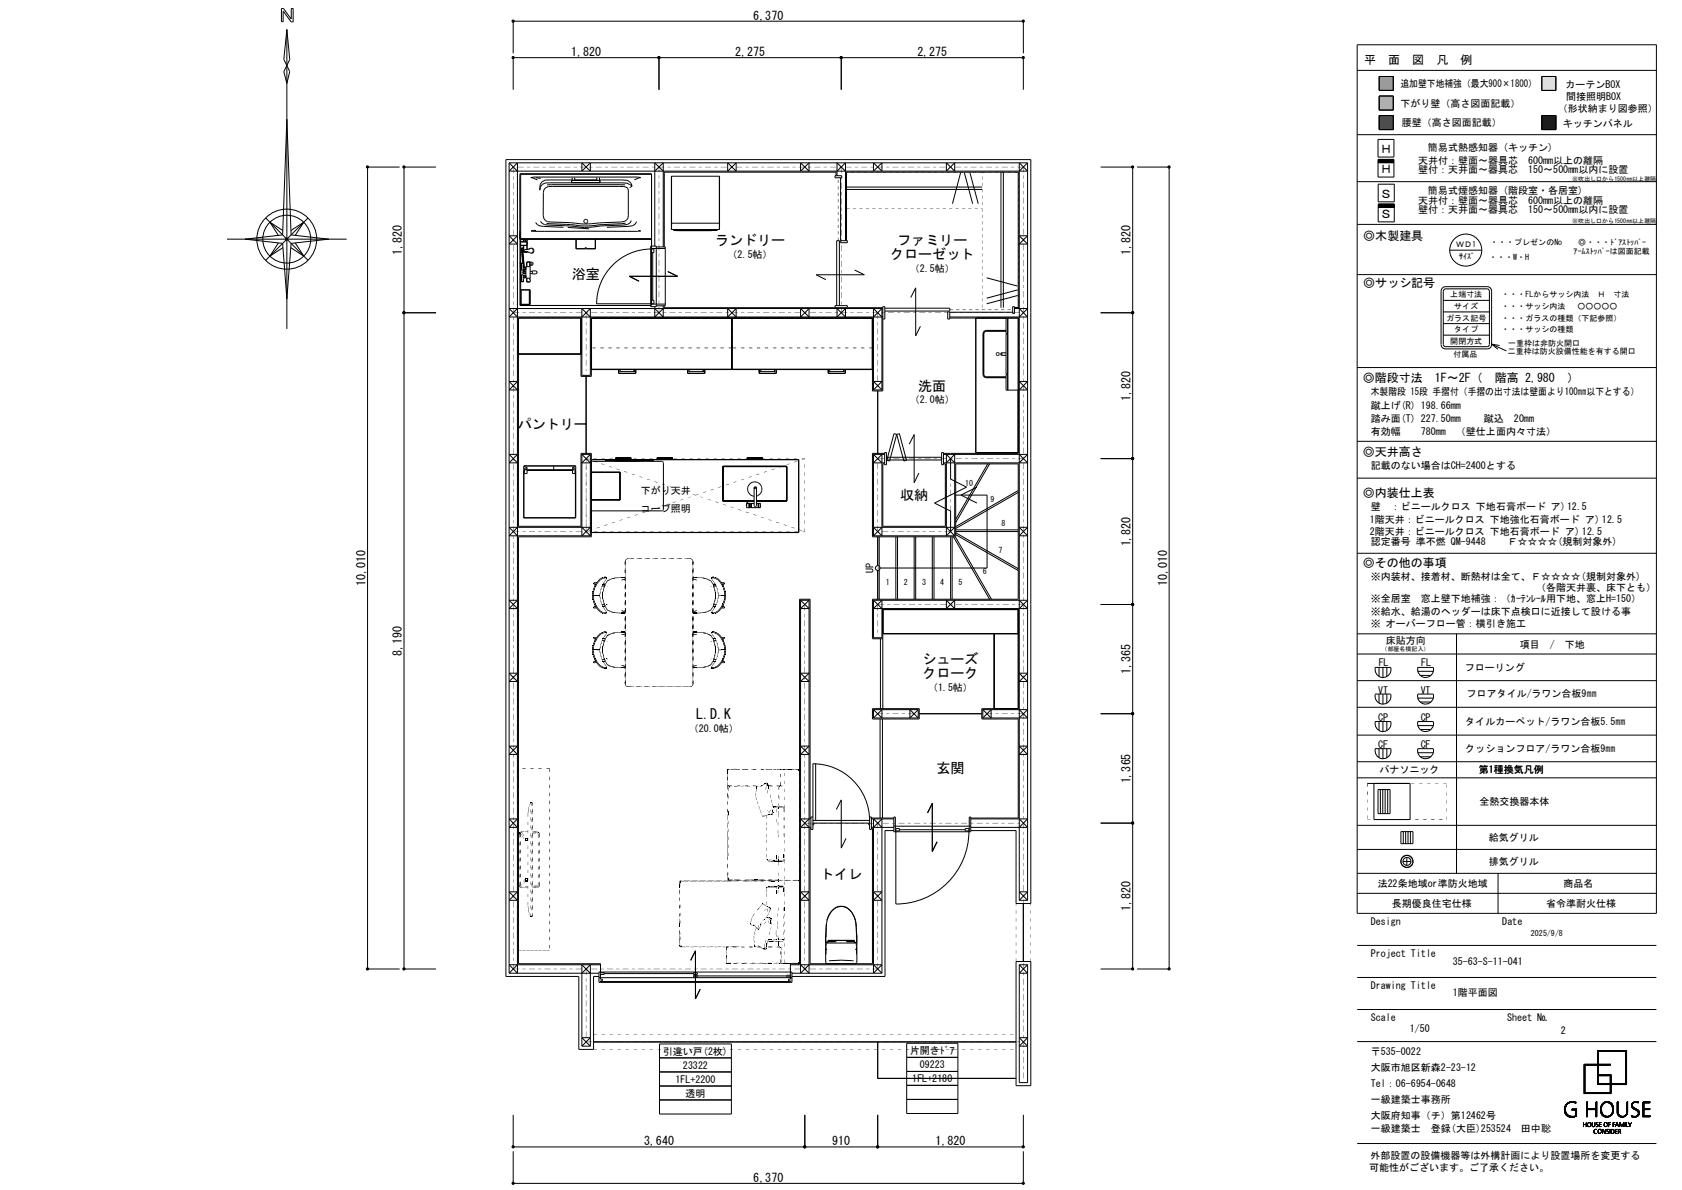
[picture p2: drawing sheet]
<svg xmlns="http://www.w3.org/2000/svg" width="420mm" height="297mm" viewBox="0 0 420 297" stroke-linecap="round" stroke-linejoin="round" font-family="sans-serif">
<defs><g id="words">
<g font-size="3.5">
<text x="178.6" y="61.1">ランドリー</text>
<text x="222.3" y="64.6">クローゼット</text>
<text x="224" y="61.1">ファミリー</text>
<text x="142.7" y="69.7">浴室</text>
<text x="229.3" y="97.5">洗面</text>
<text x="129.3" y="107">パントリー</text>
<text x="224.7" y="124.8">収納</text>
<text x="230.3" y="165.7">シューズ</text>
<text x="230.3" y="169.2">クローク</text>
<text x="173.8" y="179.4">L.D.K</text>
<text x="233.8" y="193">玄関</text>
<text x="204.8" y="219.5">トイレ</text>
</g>
<g font-size="3">
<text x="188.1" y="4.9">6,370</text>
<text x="142.6" y="14">1,820</text>
<text x="183.6" y="14">2,275</text>
<text x="229.1" y="14">2,275</text>
<text x="340.7" y="16.1">平　面　図　凡　例</text>
<text x="344.6" y="38.3">Ｈ</text>
<text x="344.6" y="43.3">Ｈ</text>
<text x="344.6" y="49.4">Ｓ</text>
<text x="340.4" y="59.8">◎木製建具</text>
<text x="344.6" y="54.4">Ｓ</text>
<text x="100.4" y="63.6" transform="rotate(-90 100.4 63.6)">1,820</text>
<text x="282.3" y="63.6" transform="rotate(-90 282.3 63.6)">1,820</text>
<text x="340.4" y="71.7">◎サッシ記号</text>
<text x="340.3" y="95.3">◎階段寸法　1F～2F（　階高 2,980　）</text>
<text x="282.3" y="100" transform="rotate(-90 282.3 100)">1,820</text>
<text x="340.3" y="113.7">◎天井高さ</text>
<text x="340.3" y="124">◎内装仕上表</text>
<text x="282.3" y="136.4" transform="rotate(-90 282.3 136.4)">1,820</text>
<text x="340.3" y="141.4">◎その他の事項</text>
<text x="91.3" y="146.3" transform="rotate(-90 91.3 146.3)">10,010</text>
<text x="291.4" y="146.3" transform="rotate(-90 291.4 146.3)">10,010</text>
<text x="100.4" y="163.7" transform="rotate(-90 100.4 163.7)">8,190</text>
<text x="282.3" y="168.3" transform="rotate(-90 282.3 168.3)">1,365</text>
<text x="282.3" y="195.5" transform="rotate(-90 282.3 195.5)">1,365</text>
<text x="282.3" y="227.4" transform="rotate(-90 282.3 227.4)">1,820</text>
<text x="160.8" y="285.8">3,640</text>
<text x="207.8" y="285.8">910</text>
<text x="233.6" y="285.8">1,820</text>
<text x="188.1" y="294.9">6,370</text>
</g>
<g font-size="2.5">
<text x="349.7" y="21.8">追加壁下地補強（最大900×1800）</text>
<text x="390.9" y="21.9">カーテンBOX</text>
<text x="349.7" y="26.8">下がり壁（高さ図面記載）</text>
<text x="389" y="28.1">（形状納まり図参照）</text>
<text x="391.1" y="25">間接照明BOX</text>
<text x="350" y="31.5">腰壁（高さ図面記載）</text>
<text x="390.3" y="31.6">キッチンパネル</text>
<text x="354.1" y="40.9">天井付：壁面～器具芯　600mm以上の離隔</text>
<text x="356.5" y="37.8">簡易式熱感知器 (キッチン)</text>
<text x="354.1" y="43.3">壁付：天井面～器具芯　150～500mm以内に設置</text>
<text x="354.1" y="50.8">天井付：壁面～器具芯　600mm以上の離隔</text>
<text x="354.1" y="53.3">壁付：天井面～器具芯　150～500mm以内に設置</text>
<text x="356.5" y="48.3">簡易式煙感知器 (階段室・各居室)</text>
<text x="181.7" y="64.3">（2.5帖）</text>
<text x="227.2" y="67.8">（2.5帖）</text>
<text x="227.2" y="100.7">（2.0帖）</text>
<text x="342.3" y="98.7">木製階段 15段 手摺付（手摺の出寸法は壁面より100㎜以下とする）</text>
<text x="342.3" y="102">蹴上げ(R) 198.66mm</text>
<text x="342.3" y="105.3">踏み面(T) 227.50mm</text>
<text x="370.5" y="105.2">蹴込　20mm</text>
<text x="342.3" y="108.6">有効幅</text>
<text x="354.8" y="108.6">780mm　（壁仕上面内々寸法）</text>
<text x="342.3" y="117.1">記載のない場合はCH=2400とする</text>
<text x="160" y="123.2">下がり天井</text>
<text x="160" y="127.8">コーブ照明</text>
<text x="342" y="130.6">1階天井：ビニールクロス 下地強化石膏ボード ア) 12.5</text>
<text x="342.3" y="127.3">壁　：ビニールクロス 下地石膏ボード ア)12.5</text>
<text x="342" y="133.5">2階天井：ビニールクロス 下地石膏ボード ア) 12.5</text>
<text x="342.3" y="136.1">認定番号 準不燃 QM-9448　　Ｆ☆☆☆☆(規制対象外)</text>
<text x="218.1" y="143" transform="rotate(-90 218.1 143)">UP</text>
<text x="342.3" y="144.7">※内装材、接着材、断熱材は全て、Ｆ☆☆☆☆(規制対象外)</text>
<text x="383.5" y="147.6">（各階天井裏、床下とも）</text>
<text x="342.3" y="150.2">※全居室　窓上壁下地補強：（ｶｰﾃﾝﾚｰﾙ用下地、窓上H=150）</text>
<text x="342.3" y="153.4">※給水、給湯のヘッダーは床下点検口に近接して設ける事</text>
<text x="342.3" y="156.6">※ オーバーフロー管：横引き施工</text>
<text x="346.1" y="160.7">床貼方向</text>
<text x="379.5" y="161.8">項目　/　下地</text>
<text x="344.3" y="166.3">FL</text>
<text x="354.9" y="166.3">FL</text>
<text x="365.8" y="167.6">フローリング</text>
<text x="231.7" y="172.4">（1.5帖）</text>
<text x="344.1" y="173.1">VT</text>
<text x="354.7" y="173.1">VT</text>
<text x="344.1" y="179.9">CP</text>
<text x="354.8" y="180">CP</text>
<text x="366.2" y="174.1">フロアタイル/ラワン合板9㎜</text>
<text x="172" y="182.6">（20.0帖）</text>
<text x="365.9" y="180.8">タイルカーペット/ラワン合板5.5㎜</text>
<text x="344.1" y="186.7">CF</text>
<text x="354.8" y="186.7">CF</text>
<text x="365.9" y="187.6">クッションフロア/ラワン合板9㎜</text>
<text x="344.4" y="193">パナソニック</text>
<text x="369.3" y="193">第1種換気凡例</text>
<text x="366.9" y="201">全熱交換器本体</text>
<text x="369.2" y="209.9">給気グリル</text>
<text x="369.2" y="215.9">排気グリル</text>
<text x="344" y="221.4">法22条地域or準防火地域</text>
<text x="390.4" y="221.4">商品名</text>
<text x="347.6" y="226.4">長期優良住宅仕様</text>
<text x="386" y="226.4">省令準耐火仕様</text>
<text x="342.3" y="230.8">Design</text>
<text x="375.1" y="230.8">Date</text>
<text x="342.3" y="238.8">Project Title</text>
<text x="362.8" y="241">35-63-S-11-041</text>
<text x="342.3" y="246.8">Drawing Title</text>
<text x="362.8" y="248.7">1階平面図</text>
<text x="342.3" y="254.8">Scale</text>
<text x="352" y="257.7">1/50</text>
<text x="376.3" y="254.8">Sheet №</text>
<text x="165.5" y="263.2">引違い戸(2枚)</text>
<text x="227.2" y="263.1">片開きﾄﾞｱ</text>
<text x="342.3" y="263.4">〒535-0022</text>
<text x="389.8" y="258">2</text>
<text x="170.5" y="266.7">23322</text>
<text x="229.7" y="266.6">09223</text>
<text x="342.3" y="267.4">大阪市旭区新森2-23-12</text>
<text x="168.7" y="270.2">1FL+2200</text>
<text x="171.2" y="273.7">透明</text>
<text x="227.8" y="270.1">1FL+2180</text>
<text x="342.3" y="271.4">Tel：06-6954-0648</text>
<text x="342.3" y="275.4">一級建築士事務所</text>
<text x="342.3" y="279.4">大阪府知事（チ）第12462号</text>
<text x="342.3" y="282.6">一級建築士　登録(大臣)253524　田中聡</text>
<text x="341.9" y="292.3">可能性がございます。ご了承ください。</text>
<text x="342.2" y="289.2">外部設置の設備機器等は外構計画により設置場所を変更する</text>
</g>
<g font-size="2">
<text x="363.6" y="61.8">ＷＤ1</text>
<text x="364.4" y="64.6">ｻｲｽﾞ</text>
<text x="371.8" y="64.8">・・・W・H</text>
<text x="372.1" y="61.1">・・・プレゼンのNo</text>
<text x="392.9" y="63.4">ｱｰﾑｽﾄｯﾊﾟｰは図面記載</text>
<text x="394.1" y="61.1">◎・・・ﾄﾞｱｽﾄｯﾊﾟｰ</text>
<text x="362.1" y="74.3">上端寸法</text>
<text x="363.1" y="77.1">サイズ</text>
<text x="374.9" y="77.1">・・・サッシ内法　 ○○○○○</text>
<text x="374.9" y="74.3">・・・FLからサッシ内法　Ｈ　寸法</text>
<text x="361.1" y="80">ガラス記号</text>
<text x="363.1" y="82.9">タイプ</text>
<text x="374.9" y="82.9">・・・サッシの種類</text>
<text x="374.9" y="80">・・・ガラスの種類（下記参照）</text>
<text x="362.1" y="85.8">開閉方式</text>
<text x="363" y="89">付属品</text>
<text x="376.5" y="88.4">二重枠は防火設備性能を有する開口</text>
<text x="376.6" y="86.4">一重枠は非防火開口</text>
<text x="241" y="121.4">10</text>
<text x="247.4" y="125.3">9</text>
<text x="250.1" y="131.4">8</text>
<text x="245.4" y="143.4">6</text>
<text x="249.3" y="138">7</text>
<text x="221.1" y="146.1">1</text>
<text x="225.7" y="146.1">2</text>
<text x="230.3" y="146.1">3</text>
<text x="234.8" y="146.1">4</text>
<text x="239.4" y="146.1">5</text>
<text x="382.3" y="233.6">2025/9/8</text>
</g>
<g font-size="1.5">
<text x="392.6" y="45.1">※吹出し口から1500㎜以上離隔</text>
<text x="392.6" y="55.8">※吹出し口から1500㎜以上離隔</text>
<text x="345" y="162.6">（部屋名横記入）</text>
</g>
</g></defs>
<path d="M344.4 19.1h3.5v3.5h-3.5z" fill-rule="evenodd" fill="#979797" stroke="#979797" stroke-width=".25"/>
<g fill="none" stroke="#000" stroke-width=".25">
<path d="M70.3 2.1h.5l1.9 2.6v-2.6h.5v3.4h-.5l-2-2.7v2.6h-.4zM70.7 2.8h.1M71.6 7.4l-.7 7.5 .7 1.4M71.6 16.3l.7 1.6-.7 2.9-.7-2.9zM71.6 7.4l.7 7.5-.7 1.4M71.6 7.4v74.7M128.1 13.3v-8h127.4v8M164.5 14.4v8M210.1 14.4v8M338.9 17.6h74.7M338.9 11.2h74.7v216.8h-74.7zM344.4 19.1h3.5v3.5h-3.5z"/>
<path d="M385 19.1h3.5v3.5h-3.5zM71.6 29.8l1.1 28.8 9.4 1.1-9.4 1-1.1 13.9-1-13.9-9.4-1 9.4-1.1zM128.1 22.4v-8h127.4v8M338.9 33.6h74.7M344.1 34.8h4v4.4h-4zM344.1 39.8h4v4.4h-4zM344.1 39.9h4M344.1 39.8h4M344.4 24h3.5v3.5h-3.5zM344.4 28.8h3.5v3.5h-3.5zM385 28.8h3.5v3.5h-3.5zM56.7 59.7h29.9"/>
<path d="M66.3 54.4l10.6 10.6M70.6 57.5l-3.2-2 2.1 3.3M72.6 57.5l3.3-2-2.2 3.3M76.9 54.4l-10.6 10.6M99.8 41.7h-8v200.2h8M108.9 41.7h-8v200.2h8M127.1 40.6v202.3M127.1 40.6h129.5M127.1 40.6l2.1 2.1M127.1 58.8h2.1l-2.1 2.1h2.1zM129.8 57.7v1.9M129.8 58.6v1"/>
<path d="M129.8 59.7h32.9M129.8 59.6v16.6h32.9v-32.9h-32.9v16.4M129.8 59.6h32.9M130.7 59.8v.5M130.7 59.8h.9M130.8 59.8v.5M131 59.8h-.3M131.1 59.9l.1 .3M131.1 59.9h.1M131.1 59.8v.1M131.2 59.9v.3M131.3 59.8h.3"/>
<path d="M131.6 59.8v2.5M133.7 55.5l.5 .6 .6 .3 5.9 .3M133.9 44.4l1.1 .1M136.2 46.9l.7-.3 1.1-.1h16.6l1.7 .2 .4 .2 .2 .5v6.4a1.63 1.63 0 0 1-1.9 1.6l-4.4 .2a28.3 28.3 0 0 1-9-.1l-4.1-.1a1.62 1.62 0 0 1-1.9-1.6l.1-5.8 .1-.6zM136.6 46.1h19.4M141.8 56.8l5.3 .3M142.7 45.6h7.1M142.7 45v.6M142.7 45h7.1M142.9 44.4v.6M142.9 44.9l-6.8 .1a2.01 2.01 0 0 0-1.3 2.5l.1-.8 .5-.6 .7-.4 19.2-.1 1.2 .1 1.3 .7M143.5 44.4v.6"/>
<path d="M143.5 44.9h5.5M143.8 59.7v2.4h4.9v-2.4M143.9 59.7v2.4h2.1v-.3h.5v.3h2.1v-2.4M145.3 40.6v2.1l2.1-2.1v2.1zM149 44.4v.6M149.7 44.4v.6M149.7 44.9l6.8 .1 1.1 .8 .2 .6M149.8 45v.6M156.2 55.7l-6.4 .4a25.3 25.3 0 0 1-8.4-.1l-4.9-.2M157.6 55.1l-.3 .5-.6 .4-1 .2-5.7 .2-4.1 .4-3.7-.4-5.4-.2-1.4-.4-.4-.6M157.8 46.4l-.6 .4M158.4 44.9l1.6-.6-.8-.1-26.7 .1 1.7 .6"/>
<path d="M159 55.3l-.4 .7-.7 .3-6.3 .4M159.4 57.5l.6 .2h-27.4l1.3-.2M162.7 43.5h-32.7v32.7M162.7 59.7h-32.9M163.5 42.7l2.1-2.1v21M165.6 42.7l-2.1-2.1v20.8M167.6 44h12.1v13.3h-12.1zM167.6 55.7h12.1M168.2 57.3v.2M168.2 57.5l1.4 .1M179.1 57.3v.2h-10.9M179.6 44v13.3"/>
<path d="M181.7 40.6v2.1l2.1-2.1v2.1zM199.9 40.6v2.1l2.1-2.1v2.1zM208.5 43.9h1.7v.5h-1.7zM208.7 43.9v-.9h-42.8v18.6M209 42.7l2.1-2.1v19.5M209.9 44.4v15.7M211.1 42.7l-2.1-2.1v3.3M211.4 46.7h33.8M211.4 47.3h33.8M218.1 40.6v2.1l2.1-2.1v2.1zM236.3 40.6v2.1l2.1-2.1v2.1zM239.9 43.1l-2.1 7.7"/>
<path d="M240.8 43.1l2.1 7.7M242.2 43.1l2.1 7.7M249.9 43v33.8M250.5 43v33.8M254.5 58.8h2.1l-2.1 2.1h2.1zM256.6 40.6v184.1M256.6 40.6l-2.1 2.1M274.8 41.7h8v200.2h-8M283.9 41.7h8v200.2h-8M338.9 56h74.7M338.9 45.3h74.7M344.1 40.6h4"/>
<path d="M344.1 40.5h4M344.1 40.4h4M344.1 40.3h4M344.1 40.2h4M344.1 40.1h4M344.1 40h4M344.1 51.7h4M344.1 46h4v4.4h-4zM344.1 51h4v4.4h-4zM344.1 51.6h4M344.1 51.5h4M344.1 51.4h4"/>
<path d="M344.1 51.3h4M344.1 51.2h4M344.1 51.1h4M69.5 60.6l-2.1 3.3 3.3-2.1M73.7 60.6l2.2 3.3-3.3-2.1M100.9 78.1h8M129.2 77l-2.1 2.1h93.3M129.8 65.7h.9v.5M129.8 69.6h.2M129.8 66.4h.1M129.8 60.4h1.8l.1 .4M129.8 60.3h1.8"/>
<path d="M129.8 61.2h1.8M129.8 65.5h.1M129.8 65.4h.1M129.8 70.5h.1M129.8 69.6h.1M129.8 72.3h2.6v3.7h-2.6M129.9 65.4v.3M129.9 66.3v.1M129.9 69.6h.1M129.9 70.3v.2M129.9 65.4l.1 .2M130 65.7v4.5h.2"/>
<path d="M130 70.4l-.1 .1M130 70l.1 .3M130 66.1h.2M130 69.8h.2M130 66.2h.2M130.1 65.7l-.1 .3M130.1 72.4h2.2v3.5h-2.2zM130.2 70.3v-1.7h.4v1.7M130.2 62l.4 3.7M130.2 62l.5 .3M130.3 62.8l.3 2.9M130.3 61.9l-.1 .1"/>
<path d="M130.3 61.9l.4 .3M130.4 62.1l.3 3.6-.1 1.7h-.4v-1.7M130.4 61.8l.3 .3zM130.4 61.8l-.1 .1M130.5 62.2l.4 4.5M130.6 66.3l.1 .4h.6M130.6 69.8l.1 .5h-.9M130.6 66.2h.1M130.6 69.3h.3M130.6 69.3h.7M130.6 68.8h.3M130.6 69.8h.1"/>
<path d="M130.6 67.2h.3M130.7 62.4l-.4-.3v.5M130.7 61.3v1.6M130.7 62.9h.9h-.3M130.7 62.9h.3M130.7 66.2l.1 .5M130.7 67.2l.1 .5M130.7 67.6v.1M130.8 61.3v1.6M130.8 67.8l-.2 .2 .2 .2h.5M130.8 67.2l.1 .4M130.9 66.7h.2v.6h-.2z"/>
<path d="M130.9 67.6l-.3 .2v.4h.4M130.9 67.6l.1 .1M130.9 67.8h-.1M130.9 67.7l.1-.4v.4M131 68.2h.1M131 67.7l.1 .1M131 67.8l-.4 .1v.3l.3 .1M131.1 62.8l1.6 .4M131.1 62.8l.8 .1M131.1 68.7v.6h-.2v-.6h.4M131.1 68.2l-.1 .1M131.1 69.3h.2"/>
<path d="M131.1 68.8h.2M131.1 60.2h.1M131.3 62.3l-.4 .1 .2 .4M131.3 67.2h-.6v.5M131.3 67.7h-.2v.5M131.3 67.8h-.5M131.3 66.5h1.1v2.9h-1.1zM131.5 65.4l1.5 .1 .1 .5-.3 .3h-.4l-.1 .2M131.5 65.4v1.1M131.5 69.4v1M131.5 70.4h.8M131.6 61.3h-1.8"/>
<path d="M131.6 60.6l.1 .2M131.7 60.8l-.1 .4M132 65.4h.3M132 65.4h-.5M132.1 66.3h.2M132.1 65.6l.8 .1-.1 .3-.7 .1M132.2 72.4v3.5M132.2 62.1l-1.1 .2h.8M132.2 62.1l-.2 .1M132.2 65.6v.5M132.2 66.3v.2M132.2 69.4l.1 .4"/>
<path d="M132.3 69.8v.6M132.3 65.6v.5M132.3 69.4v.4M132.4 67.7h.5M132.4 68.3h.5M132.7 61.9l-.5 .2M132.7 61.9l.4 .2M132.7 61.9l.1 .1M132.9 63.1l-.2 .1M133.1 62.1l-.2-.1a.72 .72 0 0 1 0 1.1M133.1 62.1a.72 .72 0 0 1 0 1M133.1 63.1l-.4 .1"/>
<path d="M133.1 63.1h-.2M134.1 67.9h.1M134.1 67.9l-.3-.3h-.9v.8h.9l.3-.4M134.1 68v.1M134.1 67.9v.1M145 79.4v9h-15.5M145.3 79.1l2.1-2.1v16.7h-2.1v-16.7l2.1 2.1M147.7 79.4v12.7M147.7 79.5h35M147.7 79.4v.1M162.5 61.4h1.4v15.1h-1.4zM162.5 75.9h3.6"/>
<path d="M162.5 62h3.6M162.7 63h.6v-.9a13.7 13.7 0 0 0-14.3 13.8l14.3-.1v-.9h-.6M163 63v11.9M163.5 76.5v2.6l2.1-2.1M163.9 61.6h2.2v14.7h-2.2M165.6 76.3v2.8l-2.1-2.1M165.9 76.3v.5h54.5M166.8 67.8l2.4 1.2h-12.1l2.5 1.2M181.7 77v2.1l2.1-2.1v2.1zM182.7 79.4v12.7M182.8 79.4v12.8h35M182.8 79.5h35"/>
<path d="M199.9 77l2.1 2.1v-2.1l-2.1 2.1zM208.5 76.8v-.5h3.1v.5M208.9 76.3v-16.2h.7v16.2M209 76.8v2.3l2.1-2.1M209.8 60.1h1.8v.5h-1.8zM211.1 76.8v2.3l-2.1-2.1M211.4 60.1v-17.1h42.9v33.8h-1M213.4 67.4l2.4 1.2h-12l2.4 1.2M217.8 79.4v12.7M217.8 79.5h.1M218.1 79.1l2.1-2.1v20.3M220.2 79.1l-2.1-2.1v20.3"/>
<path d="M220.4 79.6h.5v-3.1h-.5v21.1h-2.6v-18.2h-70.1v14.5h-2.6v-14.5h-15.6v52h15.6v-18.2h2.6v20.8h-18.2v106.5h20.4v3.9h.5v.4h-.5v.4M220.4 77h-93.3l2.1 2.1M220.9 76.9h16.3v.7h-16.3M227.4 74.3l1.2-2.5v12l1.2-2.4M236.6 77.9h.6v1.7h-.6zM237.2 79.4h17.1v33.8h-18.7M237.2 77.9h15.7M243.7 79.4v33.6M243.7 79.4h-.1M246.4 69.3l7.7 2.1M251.2 79.4v3.8h.4M251.6 79.4v18"/>
<path d="M252.9 76.5h.4v1.7h-.4zM253.3 77h3.3l-2.1 2.1M254.1 73.7l-7.7 2.1M254.1 72.3l-7.7 2.1M254.5 77l2.1 2.1h-19.4M274.8 78.1h8M338.9 68.5h74.7M360.4 77.9h11.5M360.4 75h11.5M360.9 71.5h10.4a1.1 1.1 0 0 1 1.1 1.2v13.2a1.07 1.07 0 0 1-1.1 1.2h-10.4M360.9 72.1h10.4l.3 .1 .3 .5-.1 13.6-.5 .2h-10.4M361 72.1l-.4 .2-.2 .4v13.3l.1 .3 .5 .2"/>
<path d="M361 71.5a1.14 1.14 0 0 0-1.2 1.2v13.2a1.1 1.1 0 0 0 1.2 1.2M362 62.4h8M127.1 95.2h2.1l-2.1 2.1h2.1zM129.5 88.3h15.6M146.3 93.9v19.3M147.7 92.1v.1h35M147.7 92.2h35M147.7 92.2l35.1-.1-.1 .1M154.5 92.2v1h4.2v-.4M154.8 92.8h.1M154.9 92.2v.6M154.9 92.8h3.4"/>
<path d="M154.9 92.8h-.1M158.3 92.2v.6M158.3 92.8h.1M158.3 92.7h.1M158.4 92.2v.6M158.7 92.2v.9M171.7 93.1h.1M171.7 92.2v1h4.3v-1M172.1 92.2v.6M172.1 92.7h.1M175.6 92.8h-3.6M175.6 92.8h.1"/>
<path d="M175.6 92.7v.1M175.6 92.2v.6M175.9 93.2h.1M182.8 92.2h35M189.6 92.2v1h4.2v-1M189.9 92.8h.1M189.9 92.2v.6M190 92.8h3.5M190 92.8h-.1M193.4 92.2l.1 .6M193.4 92.7h.1M193.8 93.1h.1"/>
<path d="M206.8 93.1h.1M206.8 92.2v1h4.3v-1M207.2 92.7v.1M207.2 92.2v.6M207.2 92.8h3.5M207.2 92.8h-.1M210.7 92.8h.1M210.7 92.7v.1M210.7 92.2v.6M217.8 92.1v.1M218.1 97.3l2.1-2.1h-2.1l2.1 2.1M218.1 97.3h2.1"/>
<path d="M219.2 97.6v15.6M250 88.1v.5M250 88.6l.1 .1M250.1 88.1v.6M250.1 88.1h-.1M250.1 88.7h1.1M250.1 88.1h1.1M251.2 82.6h-4.9l-.4 .1-.3 .6 .1 10.6 .6 .2h4.9M251.2 82.5h-4.9l-.7 .3-.2 .5 .1 10.4 .3 .4 .5 .2h4.9M251.2 82.7h-5.1l-.4 .4v10.5l.4 .5h5.1M251.6 83.4h-.4v9.9h.4M251.6 93.5h-.4v3.9h3.1"/>
<path d="M254.2 97.4v15.6M254.5 95.2h2.1l-2.1 2.1h2.1zM338.9 91.7h74.7M360.4 80.8h11.5M360.4 83.7h11.5M372.4 85.9l3.7 1.7M372.4 85.9l2 .3M372.4 85.9l1.6 1.3M127.1 113.4h2.1l-2.1 2.1h2.1zM130.8 117.4v11.9M130.9 116.3l-.1 .9h.1M130.9 116.3h12.7"/>
<path d="M130.9 116.3l-.1 .2M130.9 117.2v.2M130.9 117.4h-.1v11.8M131.6 117.3v.9h-.7v-1.2l.3-.3h.4v.3h-.4v.3l12.1-.1v-.2h-.3v-.3h.3l.3 .3v1.2h-.6v-.9M131.6 117.4h11.4M138.3 116.3v.9M143.6 117.4h.2v11.8M143.6 116.3l.2 .9h-.2M143.6 116.3l.2 .2M143.7 117.4v11.9M145.3 113.4v20.3l2.1-2.1h-20.3l2.1 2.1M145.3 113.4h2.1"/>
<path d="M145.3 113.4l2.1 2.1h-2.1l2.1-2.1M147.4 113.4v20.3M147.7 114.7h51.7v18.2h-51.7M147.7 115.3l.1-.2 17.7 .1 .2 .3-.1 11.9M147.7 117.9h7.1M147.7 117.9h7.2M147.7 117.9v6.8h7.2M151.2 115.1v-.3h11.8l.1 .3M151.2 114.9h11.9v.2M153.5 115.1h6.2M154 114.5h3.3M154 114.4v.3"/>
<path d="M154.6 117.9l.2 6.9M154.8 117.9h.1M154.8 117.9v6.9M154.9 117.9l-.1 .1M157.3 114.4v.3M157.5 114.2h-3.7v.5M157.5 114.2v.1M157.5 114.3l.1 .4v-.4M164.1 114.7v-.5h3.8v.5M167.6 114.4v.3M167.7 114.5l-3.3-.1-.1 .3M180.6 116.5l-.1 8.5h7.8"/>
<path d="M180.6 116.5h15.8M180.6 116.4l15.8 .1M180.6 116.4l-.1 .1M180.6 116.4v.1M186.6 114.2h3.8v.5M186.6 114.2v.5M186.6 114.3v.4M186.8 114.5l3.3-.1 .1 .3M186.9 114.4l-.1 .3M196.3 116.5l.1 8.5M196.4 116.4v8.6l-.1 .1M196.4 116.4h-15.9l.1 8.6"/>
<path d="M196.4 116.4l.1 .1M218.1 113.4v20.3M218.1 113.4h2.8M218.1 113.4l2.1 2.1M220.9 115.8h-.5v15.6h15.7v-15.6h-.5M220.9 113.2h-3.1v20.8h20.8v-18.2h15.7v33.8h-36.5v9.8h2.6M220.9 115.5h-2.8l2.1-2.1v20.3l-2.1-2.1h20.3l-2.1 2.1v-20.3l2.1 2.1M220.9 112.9h.5v3.1h-.5zM221.4 114.1h13.7M221.4 114.8h13.7M223.2 108.2l.7 .2-1.8 6.7-.7-.2zM223.9 108.4l.7-.2 1.8 6.7-.7 .2z"/>
<path d="M227 110.9l1.3-2.4v12l1.1-2.4M235.1 112.9h.5v3.1h-.5zM235.6 113.4h21l-2.1 2.1M236.3 115.5l2.1-2.1v20.3M237.4 114.5v5l3.9 2.1-8 4 4.1 2v5.1M243.7 113h10.5M244.3 112.9v.1M246.6 115.8l-8 13.8M247.1 115.8l-8.5 14.6M254.5 113.4l2.1 2.1h-21M274.8 114.5h8M338.9 110.2h74.7"/>
<path d="M338.9 119.3h74.7M129.2 131.6l-2.1 2.1h20.3M130.8 129.2h13M130.8 129.2v.1M130.8 129.3h12.9M143.8 129.2l-.1 .1M145.3 131.6l2.1 2.1M147.7 127.3l.1 .2 17.7-.1M154.6 124.8h.2M154.8 124.7l-7.1 .1M165.6 127.4h-.1M180.5 125l.2 .1"/>
<path d="M180.5 124.9l.2 .2M180.5 124.9h.1M180.5 124.9l.1 .1M180.6 125h7.7M180.6 125h.1M180.7 125.1h7.6M186.4 126.6v.1M186.4 125.7v.6M186.4 126.7h.1M186.5 125.7h.1M186.5 125.7h-.1M186.5 125.1v.7"/>
<path d="M186.5 125.2h.2zM186.7 125.1v.7M186.7 125.6h1.6M187.1 125.6v1.1M187.5 125.6v1.1M187.6 125.6v1.1M188.4 121.5h.3l.2 .3v4.4l-.2 .2h-.2l-.2-.2zM188.4 121.8l-.1 .2v-.1M188.6 121.7l.1 .1M188.6 121.7l-.2 .1M188.6 121.7l-.1 .1M188.7 121.8h-.3"/>
<path d="M188.7 121.8l.1 .1M188.9 125h7.5M188.9 125h7.4M188.9 125.1h7.4M188.9 123.8a1.8 1.8 0 0 0 1-2.8 1.8 1.8 0 0 0-3 .2 1.8 1.8 0 0 0 1.4 2.7M188.9 125.6h.9M189.4 125.6v1.1M189.4 125.8h.1M189.4 126.5h.1M189.8 125.7l.1 .2M189.8 125.6v1.1h-3.3l-.1-1M189.9 126.2h.1"/>
<path d="M189.9 126v.2M189.9 126.2l-.1 .5M189.9 126.2v.2M189.9 126.2v.1M196.3 125.1h.1M196.3 125h.1M196.4 125h-.1M196.4 124.9l-.1 .1M196.4 124.9v.1M196.5 125h-.1M218.1 133.7h20.3M219.2 134v7.2"/>
<path d="M219.5 134v7.4M220.2 131.6l-2.1 2.1M223.7 134v15.6M224.1 134v15.6M228.3 134v15.6M228.6 134v15.6M232.8 134v15.6M233.2 134v15.6M236.3 131.6l2.1 2.1M237.4 134v15.6M237.7 134v15.6M238.1 134l9 15.6"/>
<path d="M238.5 134l9.1 15.6M238.6 133.4l15.7 9M238.6 133l15.7 8.9M238.6 132.7h15.7M238.6 132.2h15.7M238.6 123.6h7.9v18.2h-27.3M243.9 121.6l-4 2 4 2M254.3 122.9l-15.7 9M254.3 122.4l-15.7 9M254.5 131.6h2.1l-2.1 2.1h2.1zM338.9 138.1h74.7M127.1 149.8h2.1l-2.1 2.1h2.1z"/>
<path d="M199.9 149.8v93.1l2.1-2.1M199.9 149.8h2.1M199.9 149.8l2.1 2.1h-2.1l2.1-2.1M202 149.8v93.1l-2.1-2.1M218.1 149.8v9.4h2.1v-9.4l-2.1 2.1h38.5l-2.1-2.1M218.1 149.8h38.5l-2.1 2.1M218.1 149.8l2.1 2.1M219.2 142.4v7.2M219.5 142.2v7.4M219.8 159.4v17.5M220.4 158.2h33.9M220.5 152.1v6.1"/>
<path d="M236.3 149.8v2.1l2.1-2.1v2.1zM248.2 158.2v18.7M274.8 150.9h8M338.9 158.2h74.7M363.7 158.2v59.8M127.1 168h2.1l-2.1 2.1h2.1zM199.9 168h2.1l-2.1 2.1h2.1zM217.8 176.9h11.7v2.6h-11.7zM218.1 177.1v2.1M218.1 177.1l2.1 2.1v-2.1l-2.1 2.1M218.1 179.2h11.2M218.1 177.1h11.2"/>
<path d="M219.8 179.5v24.7M220.3 179.5v24.7M220.4 176.9v-24.8h33.9v24.8h-9.1v2.6h9.1v24.7h-11.9M229.3 177.1l-2.1 2.1v-2.1l2.1 2.1M229.3 177.1v2.1M229.5 178.1h15.7M245.4 177.1h11.2l-2.1 2.1M245.4 177.1l2.1 2.1v-2.1l-2.1 2.1M245.4 177.1v2.1M254.5 177.1l2.1 2.1h-11.2M254.5 168h2.1l-2.1 2.1h2.1zM274.8 178.1h8"/>
<path d="M338.9 163.2h74.7M338.9 169.9h74.7M338.9 176.5h74.7M343.4 173.2h3.9M343.4 166.6h3.9a1.99 1.99 0 0 1-2 2.5 1.99 1.99 0 0 1-1.9-2.5zM343.4 173.3a1.99 1.99 0 0 0 1.9 2.4 1.99 1.99 0 0 0 2-2.4M344.3 166.6v2.2M344.3 173.3v2.2M345.3 166.6v2.5M345.3 173.3v2.5M346.3 166.6v2.2M346.3 173.3v2.2"/>
<path d="M354 173.2h3.9M354 167.6h3.9M354 174.2h3.9M354 166.6h3.9a1.99 1.99 0 0 1-1.9 2.5 1.99 1.99 0 0 1-2-2.5zM354 173.3a1.99 1.99 0 0 0 2 2.4 1.99 1.99 0 0 0 1.9-2.4M354.6 168.6h2.7M354.6 175.2h2.7M127.1 186.2h2.1l-2.1 2.1h2.1zM199.9 186.2h2.1l-2.1 2.1h2.1zM203.7 190.6v14.2M254.5 186.2h2.1l-2.1 2.1h2.1zM338.9 194.1h74.7"/>
<path d="M338.9 183.5h74.7M338.9 190.1h74.7M341.4 195.5h10.7v9.1h-9v-9.1M343.4 180.1h3.9a1.99 1.99 0 0 1-2 2.5 1.99 1.99 0 0 1-1.9-2.5zM343.4 186.9h3.9a1.99 1.99 0 0 1-2 2.5 1.99 1.99 0 0 1-1.9-2.5zM344.1 197.1h3v6h-3zM344.3 180.1v2.2M344.3 186.9v2.2M344.7 197.1v6M345.3 197.1v6M345.3 180.1v2.5M345.3 186.9v2.5"/>
<path d="M345.9 197.1v6M346.3 180.1v2.2M346.3 186.9v2.2M346.5 197.1v6M354 180.1h3.9M354 181.1h3.9M354 186.9h3.9M354 187.9h3.9M354 180.1a1.99 1.99 0 0 0 2 2.5 1.99 1.99 0 0 0 1.9-2.5M354 186.9a1.99 1.99 0 0 0 2 2.5 1.99 1.99 0 0 0 1.9-2.5M354.6 182.1h2.7M354.6 188.9h2.7"/>
<path d="M127.1 204.4h2.1l-2.1 2.1h2.1zM202 204.4l-2.1 2.1h2.6M202.5 204.2h-.2v-54.6h-2.7v90.9h-2.2v3.9h-.5v.4h.5v.4M202.5 204.4h-2.6l2.1 2.1M202.5 206.8h-.2v33.7h15.5v-33.7h-.2M203 203.9h-.5v3.1h.5v-1.3h-.1l.1-.1v-15a14.1 14.1 0 0 1 14.1 14.2h-14.1M203 205.4h14.1M203.2 205.4v.5h-.2M208.8 202.1l1.3-2.5v12.1l1.1-2.4M216.9 205.4v.5h.2M217.1 203.9h.5v3.1h-.5zM217.6 204.2h5.6"/>
<path d="M217.6 204.4h5.6M217.6 206.5h5.6M218.1 206.5l2.1-2.1v38.5M220.2 206.5l-2.1-2.1v38.5l2.1-2.1h-22.8M223.2 207.3h-2.2v36.4h-23.3M223.2 206.2h19.2M223.6 207.6v-3.7h-.4v3.7h19.2v-3.7h-.4v3.7M223.7 207.4h.9v-.6h-.9v18.8a18.2 18.2 0 0 0 18.2-18.2M224.6 207.1h16.4M231.6 202.9l1.2-2.4v12l1.2-2.4M241 206.8h.9v.6h-.9zM242.4 207.3h11.3v18.2h3.7v-185.7h-131.1v203.9h18.2v18.2h3.7v-18.2h1.4"/>
<path d="M242.4 204.4h14.2l-2.1 2.1M254.5 204.4l2.1 2.1h-14.2M274.8 205.4h8M338.9 218h74.7M338.9 212h74.7M338.9 206h74.7M349.8 207.6h3v3h-3zM350.3 215h2M350.4 207.6v3M351 207.6v3M351.3 214v2M351.6 207.6v3"/>
<path d="M352.2 207.6v3M374.1 218v10M127.1 222.6h2.1l-2.1 2.1h2.1zM172.5 239.7l1.2-2.4v12l1.1-2.4M199.9 222.6h2.1l-2.1 2.1h2.1zM206.2 233.3h.1M206.2 233.3v7l.2 .2M206.2 234.7v.3M206.2 235.2h.5M206.2 233.3v.6M206.2 236.3v1.9M206.3 235.4h7.5"/>
<path d="M206.3 234.9v.5M206.3 235.4v.8M206.3 236.8l.2 .3M206.3 230.6l-.1 2.7M206.7 234.8v.4M206.8 234.8l-.1 .4M206.8 234.9h1.8M207 239.8l3.1-.2 3 .2M207.1 228.3a11.2 11.2 0 0 0-.9 5.6M207.9 227.2l-.5 .5M207.9 227.2a5.6 5.6 0 0 0-1.4 2.5M207.9 227.2a3 3 0 0 1 4.8 .5"/>
<path d="M208.7 235h-1.9v-.3h6.5v.3h-1.9M208.7 234.7v.3M211.3 234.7l.1 .3M211.4 234.7v.3M211.5 234.9h1.8M211.8 226.8a2.87 2.87 0 0 0-3.9 .4M212.7 227.7l.7 1.3M213.4 234.8v.4h.5M213.4 229l.4 2.5v2.4M213.4 229l.4 1.6 .1 2.7M213.7 236.8l-.1 .3M213.8 234.9l.1 .3"/>
<path d="M213.8 235.4v.8M213.9 234.7v.2M213.9 235l-.1 .4M213.9 236.3v1.9M213.9 233.3l.1 6.9-.3 .3M213.9 233.3l.1 .2M213.9 235.2h.1M218.1 222.6h2.1l-2.1 2.1h2.1zM253.7 240h3.7v31h-3.7zM254.5 224.7v-184.1l2.1 2.1h-129.5l2.1-2.1v202.3l-2.1-2.1h22.8M254.5 224.7h2.1M254.5 224.7l2.1-2.1h-2.1l2.1 2.1"/>
<path d="M255.5 225.5v14.5M338.9 236h74.7M338.9 223h74.7M127.1 242.9h22.5M129.2 240.8l-2.1 2.1M145.3 242.9l2.1-2.1v20.3M147.4 242.9l-2.1-2.1v20.3M149.6 242.6h48.1v2.6h-48.1zM149.6 244h48.1M149.9 245h47.5M149.9 242.8h1v.4h-1M150.9 243h22.3"/>
<path d="M173.2 242.8h.9v.4h-.9zM173.2 243.4h.9v.4h-.9zM174.1 243.6h22.4M197.4 243.4h-.9v.4h.9M197.7 242.9h22.5M206.4 240.1h-.1M213.7 240.1h.1M218.1 240.8l2.1 2.1M254.5 240.8v29.4h2.1v-29.4M254.5 240.8h2.1M254.5 240.8l2.1 2.1h-2.1l2.1-2.1M254.5 259h2.1l-2.1 2.1h2.1z"/>
<path d="M338.9 244h74.7M338.9 252h74.7M338.9 260h74.7M128.1 278.3v8h127.4v-8M145.3 261.1h2.1M145.3 261.1l2.1-2.1h-2.1l2.1 2.1M148.2 260.1h105.5M164.7 260.6h17.9v17.4h-17.9zM164.7 264h17.9M164.7 267.5h17.9M164.7 271.1h17.9M164.7 274.5h17.9"/>
<path d="M201 278.3v8M219.2 260.1v9.1h34.5M219.2 278.3v8M226.4 260.4h12.8v17.5h-12.8zM226.4 263.9h12.8M226.4 267.4h12.8M226.4 270.9h12.8M226.4 274.4h12.8M390.6 277.2l.5 .5M390.6 277.1l.4 .4M390.6 277l.4 .5M390.6 276.9l.3 .4"/>
<path d="M390.6 276.7l.3 .4M390.6 276.6l.3 .4M390.6 276.6l.3 .3M390.6 276.5l.3 .3M390.7 277.5l1.3 1.3-.5-.5M390.7 277.4l.5 .5M390.7 277.3l.4 .5M390.7 276.4l.2 .2M390.7 277.6l1.2 1.2M390.7 276.2l.2 .2M390.7 277.7l1.1 1.1M390.8 277.9l.8 .8"/>
<path d="M390.8 277.8l.9 1M390.8 275.9l.2 .3M390.8 276l.3 .1M390.8 275.8l.3 .3M390.9 278.1l.5 .5M390.9 277.2l-.3-.4 .3 .4M390.9 276.7l-.2-.3 .2 .3M390.9 275.7l.2 .4-.2-.3M390.9 275.7l.3 .2-.2-.3 .3 .2M390.9 276.5l-.2-.3 .2 .4M391 275.6l.2 .2M391 276.3l-.3-.2 .3 .3"/>
<path d="M391.1 275.5l.2 .3M391.1 275.5l.2 .2M391.1 275.5l.3 .2M391.2 275.4l.2 .2M391.2 278l-.5-.6 1.4 1.4M391.3 275.3l.3 .2M391.5 275.2l.2 .2M391.5 275.5l-.3-.1 .3 .2M391.6 275.5l-.2-.2 .2 .2M391.6 275.2l.1 .2M391.6 275.1l.2 .2M391.6 275.5l-.2-.2 .1 .2"/>
<path d="M391.6 278.4l.5 .4M391.7 275.1l.2 .2M391.7 275.1l.3 .2M391.7 278.4l.4 .4M391.8 278.4l.4 .4M391.8 278.5l.5 .3-.4-.3M392 278.5l.4 .3-.4-.2M392.1 275l.2 .2M392.1 275l.3 .2M392.1 278.6l.5 .2-.3-.2M392.2 275.2l-.3-.2 .2 .3M392.2 275l.3 .2"/>
<path d="M392.3 275l.3 .2M392.3 278.6l.3 .2M392.4 275l.3 .2M392.4 278.6l.3 .2M392.5 275l.3 .2M392.5 277v.1M392.5 276.9v.2M392.5 276.9l.1 .2M392.5 278.6l.3 .2-.2-.2M392.6 276.8l.3 .3M392.6 275l.3 .2M392.6 278.6l.2 .2"/>
<path d="M392.6 278.6l.4 .2M392.6 276.8l.4 .3-.3-.3M392.6 275l.4 .2M392.7 277.1l-.2-.3 .3 .3M392.7 275l.4 .2M392.7 276.8l.4 .3M392.7 276.8l.3 .3M392.8 278.6l.2 .2M392.8 276.8l.3 .3M392.9 275l.3 .3-.3-.3M392.9 276.8l.3 .3M392.9 275l.5 .3"/>
<path d="M392.9 278.6l.3 .2M393 276.8l.3 .3-.2-.3M393 275l.4 .4M393 278.6l.4 .2M393 276.8l.3 .3M393.1 276.8l.6 .6M393.1 278.8l-.3-.2 .3 .2M393.1 276.8l.6 .5M393.1 275l.4 .4M393.2 276.8l.5 .4M393.2 275l.3 .3-.2-.3M393.3 278.5l.2 .2"/>
<path d="M393.3 276.8l.4 .4M393.4 276.8l.3 .3M393.4 275l.1 .2-.1-.2M393.4 278.1l.3 .4-.3-.3M393.4 278l.3 .4M393.4 278l.3 .3M393.4 277.7l.3 .5-.3-.3M393.4 277.5l.3 .5M393.4 277.4l.3 .3M393.4 277.2l.3 .5M393.4 276.8l.3 .1M393.4 278.7l-.2-.2 .3 .2"/>
<path d="M393.4 278.4l.2 .2M393.4 278.2l.3 .4M393.4 277.5l.3 .3M393.4 277.3l.3 .2M393.5 275.1h.1M393.5 276.8l.2 .1M393.6 276.8l.1 .1M393.7 276.8h.1M395.5 272.9v.1M395.5 272.2l.3 .5M395.5 272.1l.3 .3M395.5 271.9l.3 .4"/>
<path d="M395.5 271.8l.3 .4M395.5 271.5l.3 .5M395.5 271.4l.3 .3M395.5 271.1l.3 .4M395.5 270.9l.3 .3M395.5 270.8l.3 .3M395.5 270.6l.3 .4M395.5 270.5l.3 .3M395.5 270.4l.3 .3M395.5 270.3l.3 .3M395.5 270.2l.3 .4-.3-.3M395.5 268.3l.3 .4"/>
<path d="M395.5 268.5l.3 .3M395.5 268.8l.3 .3M395.5 268.9l.3 .3-.3-.3M395.5 269l.3 .3M395.5 269.1l.3 .3M395.5 269.2l.3 .3-.3-.3M395.5 269.3l.3 .3-.3-.2M395.5 269.4l.3 .3M395.5 269.5l.3 .3M395.5 269.6l.3 .3M395.5 270.1l.3 .3M395.5 269.8l.3 .3"/>
<path d="M395.5 272.5l.5 .5M395.5 272.7l.4 .3-.4-.2 .2 .2M395.5 265.9l.3 .4M395.5 266.3l.3 .2M395.5 266.2l.3 .4-.3-.3M395.5 266.4l.3 .3M395.5 265.7l.3 .3-.2-.1M395.5 265.8l.3 .3M395.5 266.5l.3 .3-.3-.2M395.5 266.7l.3 .2M395.5 266.1l.3 .3M395.5 266.3l.3 .3"/>
<path d="M395.5 267.2l.3 .5M395.5 266.6l.3 .3M395.5 267.3l.3 .2M395.5 267.7l.3 .3M395.5 267.6l.3 .2M395.5 266.8l.3 .3M395.5 267.5l.3 .4-.3-.3M395.5 267.8l.3 .3-.3-.2M395.5 268l.3 .2M395.5 268.3l.3 .2M395.5 267.5l.3 .3M395.5 268.4l.3 .2"/>
<path d="M395.5 267.6l.3 .3M395.5 268.9l.3 .2M395.5 268.1l.3 .3M395.5 268.9l.3 .3M395.5 270.6l.3 .2M395.5 271.4l.3 .2M395.5 271.6l.3 .3M395.5 267.9l.3 .3M395.5 272.8l.2 .2M395.6 265.6l.3 .3M395.6 265.9h.2M395.6 273l-.1-.1 .2 .1"/>
<path d="M395.7 265.9h.1M395.8 271.5l-.3-.2 .3 .3M395.8 271.2l-.3-.2 .3 .4M395.8 268.9l-.3-.3 .3 .4M395.8 269.9l-.3-.2 .3 .3M395.8 270.2l-.3-.3 .3 .4M395.8 265.9l-.3-.3 .3 .3M395.8 267l-.3-.3 .3 .3M395.8 267.2l-.3-.2 .3 .4M395.8 268.3l-.3-.2 .3 .3M395.8 272.8l.2 .2M395.9 272.8l.2 .2"/>
<path d="M395.9 265.6l.3 .3M395.9 265.9l-.3-.3 .5 .3M395.9 273l-.4-.5 .6 .5M396 265.6l.2 .3M396 272.8l.2 .2M396 265.6l.4 .3M396.1 272.8l.3 .2M396.1 265.6l.2 .3M396.2 276.2l.2 .5M396.2 276.1l.2 .4M396.2 275.8l.2 .3M396.2 275.7l.2 .4"/>
<path d="M396.2 275.5l.2 .4-.2-.3M396.2 275.5l.2 .3M396.2 275.3l.2 .2M396.2 275.1l.2 .5M396.2 276.5l.5 .5-.3-.3M396.2 276.4l.4 .6-.4-.5 .2 .4M396.2 278.6l.2 .2M396.2 278.5l.2 .3M396.2 278.3l.2 .5M396.2 278.2l.2 .3-.2-.3M396.2 278l.2 .4-.2-.3M396.2 277.8l.2 .3"/>
<path d="M396.2 277.5l.2 .4M396.2 277.5l.2 .3M396.2 277.4l.2 .3-.2-.2M396.2 277.2l.2 .3M396.2 277l.2 .5-.2-.3M396.2 276.9l.2 .3M396.2 276.7l.2 .5M396.2 272.8l.3 .2-.3-.2M396.2 278.3l.2 .3M396.2 278l.2 .3M396.2 277.7l.2 .3M396.2 277.3l.2 .3"/>
<path d="M396.2 276.6l.2 .4M396.2 275.4l.2 .3M396.2 278.8v-.2l.1 .2M396.2 265.6l.4 .3M396.2 275l.2 .3M396.3 272.8l.2 .2M396.3 272.8l.4 .2M396.3 275h.1M396.4 265.6l.3 .3M396.4 276.2l-.2-.3 .2 .4M396.4 275.3l-.2-.3 .2 .3M396.4 275.2l-.2-.2 .2 .2"/>
<path d="M396.4 276.9h.1M396.4 278.2l-.2-.3 .2 .3M396.4 277h.1M396.5 276.7l.4 .3M396.5 272.8l.2 .2M396.5 265.6l.3 .3M396.6 276.7l.3 .3M396.6 265.6l.3 .3M396.7 276.7l.3 .3M396.7 273l-.2-.2 .3 .2M396.7 272.8l.3 .2M396.8 276.7l.3 .3-.3-.3"/>
<path d="M396.9 276.7l.3 .3M396.9 273l-.2-.2 .3 .2M396.9 265.6l.3 .3-.2-.3M396.9 277l-.3-.3 .4 .3M397 276.7l.3 .3M397 265.9l-.3-.3 .4 .3M397 265.6l.5 .3M397.1 273l-.3-.2 .5 .2M397.1 265.6l.3 .3M397.1 276.7l.4 .3M397.2 272.8l.2 .2M397.2 276.7l.4 .3"/>
<path d="M397.2 273l-.2-.2 .3 .2M397.2 272.8l.3 .2-.2-.2M397.3 277l-.3-.3 .4 .3M397.3 265.6l.3 .3-.3-.3M397.3 276.7l.3 .3M397.3 265.6l.2 .3M397.3 265.6l.4 .3M397.4 276.7l.5 .3M397.4 272.8l.3 .2M397.5 265.6l.4 .3M397.6 273l-.3-.2 .3 .2M397.6 277l-.3-.3 .4 .3"/>
<path d="M397.6 276.7l.3 .3M397.7 276.7l.3 .3M397.7 265.6l.4 .3M397.7 272.8l.3 .2M397.8 276.7l.4 .3M397.8 273l-.3-.2 .4 .2M397.8 272.8l.3 .2M397.8 265.6l.5 .3-.3-.3M397.9 276.7l.3 .3M398 272.8l.1 .2M398 276.7l.4 .3M398 272.8l.3 .2"/>
<path d="M398.1 265.6l.3 .3M398.1 276.7l.6 .6M398.1 272.8l.3 .2-.3-.2M398.1 265.6l.3 .3-.1-.3M398.1 276.7l.6 .7M398.2 276.7l.5 .5-.2-.3M398.2 277l-.3-.3 .4 .3M398.2 272.8l.3 .2M398.2 265.6l.3 .3M398.3 276.7l.4 .5M398.3 272.8l.3 .2M398.3 272.8l.2 .2"/>
<path d="M398.4 272.8l.3 .2M398.5 276.2l.2 .3M398.5 276.1l.2 .4M398.5 275.8l.2 .5M398.5 278.7l.1 .1M398.5 278.6l.2 .2M398.5 278.4l.2 .4-.2-.3M398.5 278.1l.2 .3M398.5 277.9l.2 .3M398.5 277.5l.2 .5M398.5 277.3l.2 .2M398.5 277.1l.2 .5"/>
<path d="M398.5 276.5l.2 .3M398.5 276.8l.2 .3M398.5 277.2l.2 .2M398.5 277.5l.2 .2M398.5 275.3l.2 .2M398.5 275.1l.2 .4-.2-.3M398.5 272.8l.2 .2M398.5 275.3l.2 .3M398.5 275.4l.2 .4M398.5 275.6l.2 .5M398.5 275.8l.2 .3M398.5 265.6l.3 .3"/>
<path d="M398.5 278l.2 .3M398.5 277.9l.2 .4M398.5 277.7l.2 .3M398.5 277.4l.2 .4M398.5 277.3l.2 .4M398.5 278.7v.1M398.5 276.4l.2 .3M398.5 275.3l.2 .4M398.5 275l.2 .2M398.6 272.8l.3 .2M398.6 265.6l.5 .6-.2-.3M398.6 265.9l-.3-.3 .4 .3"/>
<path d="M398.6 275l.1 .2M398.7 272.8l.3 .2-.2-.2M398.7 275v.2M398.7 276.6l-.2-.3 .2 .3M398.7 278.5l-.2-.3 .2 .4M398.7 278.1l-.2-.3 .2 .4M398.7 276.9l-.2-.3 .2 .4M398.7 275.3l-.2-.3 .2 .4M398.7 265.6l.4 .4M398.7 275h.1M398.8 272.8l.3 .2M398.8 265.9l-.1-.3 .4 .5"/>
<path d="M398.8 265.6l.3 .3M398.9 262.5l.2 .2M398.9 262.4l.2 .2zM398.9 262.3l.1 .2M398.9 262.2l.2 .3M398.9 263.6l.2 .3M398.9 263.5l.2 .3-.2-.2M398.9 264.6l.2 .2-.2-.1M398.9 263.4l.2 .2M398.9 263.3l.2 .3M398.9 263.2l.2 .3M398.9 262.8l.2 .3"/>
<path d="M398.9 263.9l.2 .3M398.9 262.6l.2 .3M398.9 262.5l.2 .3M398.9 263.7l.2 .2M398.9 264.8l.2 .3-.2-.2M398.9 263.8l.2 .3M398.9 265l.2 .2M398.9 265.3l.2 .2M398.9 264.2l.2 .3M398.9 265.6l.3 .3M398.9 265.6l.2 .3M398.9 264.7l.2 .3"/>
<path d="M398.9 265.7l.2 .2M398.9 264.9l.2 .3M398.9 265.9l.2 .2M398.9 266l.2 .3M398.9 265.1l.2 .3M398.9 266.1l.2 .3-.2-.2M398.9 266.3l.2 .2M398.9 265.5l.3 .4M398.9 266.6l.2 .2M398.9 266.7l.2 .2M398.9 266.7l.2 .4-.2-.2M398.9 266.2l.2 .3"/>
<path d="M398.9 266.4l.2 .3M398.9 267.2l.2 .2M398.9 267.2l.2 .3-.2-.2M398.9 267.3l.2 .3M398.9 266.8l.2 .3M398.9 267.4l.2 .4-.2-.3M398.9 267.7l.2 .1M398.9 267.1l.2 .3M398.9 267.8l.2 .4M398.9 268l.5 .5zM398.9 267.5l.2 .3M398.9 268.2l.2 .2"/>
<path d="M398.9 267.7l.2 .3M398.9 268.2l.3 .3zM398.9 268.5l.2 .2M398.9 268.1l.4 .4-.2-.2M398.9 268.1l.3 .4M398.9 268.5l.2 .3-.2-.2M398.9 268.6l.2 .3M398.9 268.4l.2 .3M398.9 268.7l.2 .4M398.9 269.1l.2 .4M398.9 269.5l.2 .2-.2-.2M398.9 269.8l.2 .2"/>
<path d="M398.9 269.7l.2 .3M398.9 270.1l.2 .3M398.9 270.3l.3 .4zM398.9 270.4l.3 .3-.3-.1M398.9 270.7h.1M398.9 270.6l.1 .1M398.9 267.3l.2 .2M398.9 265.9l.2 .3M398.9 264.6l.2 .3M398.9 262.2l.3 .3M398.9 272.8l.2 .2M399 262.2l.3 .3"/>
<path d="M399 262.5l.1 .1M399 272.8l.3 .2M399 262.5h.1M399.1 272.8l.4 .2-.3-.2M399.1 268.4l.1 .1M399.1 264.5l-.2-.3 .2 .6M399.1 263.2l-.2-.3 .2 .5M399.1 264.2l-.2-.2 .2 .4M399.1 262.9l-.2-.2 .2 .4M399.1 264l-.2-.3 .2 .3M399.1 265.3l-.2-.3 .2 .3M399.1 265.6l-.2-.3 .5 .6"/>
<path d="M399.1 265.6l-.2-.2 .4 .5M399.1 266.6l-.2-.2 .2 .3M399.1 267.2l-.2-.3 .2 .4M399.1 268.6l-.2-.3 .2 .3M399.1 269.1l-.2-.2 .2 .4M399.1 269.5l-.2-.2 .2 .4M399.1 269.8l-.2-.3 .2 .4M399.1 270.2l-.2-.3 .2 .4M399.1 270.4l-.2-.2 .4 .5M399.1 268.3l.2 .2M399.1 265.7l.1 .2M399.1 265.6l.2 .3"/>
<path d="M399.2 265.6l.3 .3-.2-.3M399.2 268.3l.3 .2M399.2 270.5l.5 .2M399.2 262.2l.3 .3M399.2 265.6l.3 .3M399.3 265.6l.3 .3M399.3 268.3l.3 .2-.2-.2M399.3 262.5l-.2-.3 .4 .3M399.3 262.2l.3 .3-.2-.3M399.3 270.5l.3 .2M399.3 270.7l-.4-.4 .5 .4M399.4 262.2l.2 .3"/>
<path d="M399.4 265.6l.3 .3M399.4 268.3l.3 .2M399.4 272.8l.3 .2M399.4 262.2l.3 .3M399.5 265.6l.3 .3M399.5 270.5l.5 .2M399.5 273l-.3-.2 .4 .2M399.5 265.6l.3 .3-.2-.3M399.6 262.2l.3 .3M399.6 268.3l.3 .2M399.6 276.9l.4 .6-.4-.3 .4 .4M399.6 276.6l.3 .3"/>
<path d="M399.6 276.6l.3 .4M399.6 276.7l.3 .4M399.6 270.5l.3 .2M399.6 276.5l.3 .3M399.7 277.5l1.3 1.3M399.7 277.4l.4 .5M399.7 277.4l.3 .3M399.7 276.4l.2 .3-.3-.2M399.7 276.4l.2 .2M399.7 276.3l.2 .3M399.7 262.2l.3 .3-.3-.3M399.7 268.3l.3 .2-.3-.2"/>
<path d="M399.7 272.8l.3 .2M399.7 277.3l.3 .4M399.7 277.6l1.2 1.2M399.7 277.7l1.1 1.1M399.7 276.1l.3 .3M399.7 273l-.2-.2 .3 .2M399.7 276.2l.2 .3M399.8 272.8l.3 .2-.3-.2M399.8 262.5l-.3-.3 .3 .3M399.8 262.2l.3 .3-.3-.3M399.8 268.5l-.3-.2 .3 .2M399.8 276l.2 .3"/>
<path d="M399.8 275.8l.3 .2M399.8 272.8l.2 .2M399.8 270.5l.3 .2M399.8 265.6l.3 .3M399.8 277.9l.8 .8M399.8 272.8l.5 .2M399.8 273l-.3-.2 .4 .2M399.9 278.1l.4 .5M399.9 275.8l.2 .2M399.9 275.7l.2 .2M399.9 262.2l.3 .3-.2-.3M399.9 265.6l.2 .3"/>
<path d="M399.9 265.9l-.3-.3 .4 .3M399.9 270.5l.2 .2M399.9 268.3l.2 .2M399.9 275.7l.2 .3M399.9 277l-.3-.2 .3 .4M399.9 268.3l.3 .2M400 262.2l.3 .3M400 275.5l.2 .3M400 276.1l-.2-.1 .2 .2M400 275.5l.3 .2M400 265.6l.3 .3M400 268.3l.4 .2-.3-.2"/>
<path d="M400 268.5l-.2-.2 .2 .2M400 270.5l.3 .2M400 268.5l-.2-.2 .3 .2M400 272.8l.6 .2M400.1 275.4l.3 .2M400.2 275.8l-.3-.2 .2 .3M400.2 275.3l.2 .2M400.2 268.3l.3 .2M400.2 265.6l.3 .3M400.2 262.2l.3 .3M400.2 270.5l.3 .2M400.3 275.3l.1 .2"/>
<path d="M400.3 265.9l-.2-.3 .3 .3M400.3 268.3l.5 .2M400.3 270.5l.3 .2M400.3 270.7l-.2-.2 .3 .2M400.3 272.8l.2 .2M400.3 275.3l.2 .2M400.3 262.2l.3 .3M400.3 275.6l-.2-.2 .2 .3M400.3 275.2l.3 .2M400.3 272.8l.3 .2M400.4 262.5l-.3-.3 .3 .3M400.4 268.3l.2 .2"/>
<path d="M400.4 278.3l.5 .5M400.4 265.6l.3 .3M400.4 272.8l.3 .2M400.5 278.7l-.7-.7 .7 .7M400.5 270.5l.3 .2-.2-.2M400.5 275.1l.2 .3-.3-.2M400.5 265.6l.3 .3-.2-.3M400.5 265.9l-.2-.3 .3 .3M400.6 262.2l.3 .3M400.6 268.3l.3 .2M400.6 270.5l.3 .2M400.6 265.6l.2 .3"/>
<path d="M400.6 275l.2 .3-.2-.2M400.6 265.6l.3 .3M400.6 270.7l-.2-.2 .3 .2M400.6 272.8l.2 .2M400.6 278.4l.5 .4-.3-.3M400.6 278.7l-.8-.9 .9 1M400.6 262.5l-.2-.3 .4 .3M400.6 262.2l.6 .3M400.6 272.8l.3 .2M400.6 275l.3 .3M400.7 275l.3 .3M400.7 272.8l.3 .2-.2-.2"/>
<path d="M400.8 275l.2 .3M400.8 262.2l.2 .3M400.8 265.6l.3 .3M400.8 270.5l.3 .2M400.8 278.5l.4 .3M400.9 265.6l.3 .3-.3-.3M400.9 270.5l.3 .2-.3-.2M400.9 275l.3 .2M400.9 268.3l.3 .2M400.9 268.5l-.2-.2 .3 .2M400.9 270.5l.2 .2M400.9 272.8l.2 .2"/>
<path d="M400.9 265.6l.2 .3M400.9 278.6l.3 .2M400.9 278.6l.4 .2M400.9 275l.2 .2-.2-.2M400.9 262.2l.4 .3M400.9 265.9l-.2-.3 .3 .3M400.9 270.7l-.2-.2 .3 .2M400.9 272.8l.3 .2M401 275l.3 .2zM401 265.6l.3 .3M401 268.3l.3 .2M401 270.5l.3 .2"/>
<path d="M401 272.8l.4 .2M401.1 278.6l.2 .2M401.1 265.6l.3 .3M401.1 268.3l.3 .2M401.1 270.5l.3 .2M401.1 268.5l-.3-.2 .3 .2M401.1 262.2l.3 .3M401.1 275l.2 .1M401.2 275l.2 .2M401.2 265.6l.2 .3M401.2 270.5l.2 .2-.2-.2M401.2 275h.1"/>
<path d="M401.2 262.2l.3 .3-.2-.3M401.2 272.8l.3 .2-.3-.2M401.2 268.3l.2 .2M401.2 275l.4 .3M401.2 265.6l.3 .3M401.2 268.3l.3 .2M401.2 270.5l.5 .2M401.2 278.6h.1M401.3 278.7l-.2-.1 .3 .2-.4-.2 .3 .2M401.3 278.6l.2 .2-.2-.2M401.3 275.1l-.2-.1 .3 .2M401.3 278.6l.3 .2-.2-.2"/>
<path d="M401.3 262.2l.3 .3M401.3 270.5l.2 .2M401.3 278.6l.1 .2M401.3 275l.2 .3M401.3 275.1v.1M401.3 275l.3 .3-.3-.3M401.3 268.3l.5 .2M401.3 272.8l.4 .2-.3-.2M401.4 275l.3 .3M401.4 262.2l.2 .3M401.4 268.5l-.2-.2 .2 .2M401.4 275l.5 .4"/>
<path d="M401.4 278.6l.3 .2-.3-.2M401.4 272.8l.3 .2M401.4 278.6l.3 .2M401.4 270.5l.6 .2M401.4 268.3l.3 .2M401.5 278.6l.3 .2M401.5 265.6l.3 .3M401.5 275l.5 .5M401.5 262.2l.3 .3M401.6 278.6l.2 .2M401.6 265.9l-.3-.3 .4 .3M401.6 270.5l.2 .2"/>
<path d="M401.6 272.8l.1 .2M401.6 262.2l.4 .3M401.6 268.3l.3 .2M401.6 272.8l.3 .2M401.7 278.6l.2 .2M401.7 275l1.1 1.1M401.7 278.5l.3 .2M401.7 262.5l-.3-.3 .3 .3M401.7 272.8l.3 .2M401.7 262.2l.3 .3M401.7 265.6l.3 .3M401.7 270.5l.6 .7-.3-.2"/>
<path d="M401.8 278.5l.2 .2M401.8 268.3l.5 .5zM401.8 272.8l.2 .2M401.8 278.5l.3 .2M401.8 265.9l-.2-.3 .4 .3M401.8 265.6l.3 .3M401.8 270.5l.4 .2M401.8 275l1 1M401.9 278.4l.3 .2M401.9 275l.9 .9M401.9 268.3l.4 .4M401.9 272.8l.2 .2"/>
<path d="M401.9 278.5l.1 .2M401.9 262.2l.3 .3M402 275.1l.7 .6M402 268.5l-.3-.2 .6 .6-.3-.3M402 268.3l.3 .3-.1-.1M402 270.5l.3 .2M402 272.8h.1M402 262.5l-.2-.3 .3 .3M402 268.3l.3 .2zM402 268.7l.3 .2M402 268.8l.3 .3-.3-.2M402 269.1l.3 .4-.3-.3"/>
<path d="M402 269.3l.3 .3M402 269.5l.3 .4-.3-.2M402 269.4l.3 .3M402 269.8l.3 .4-.3-.3M402 269.7l.3 .3M402 270.1l.6 .6-.4-.2M402 270.3l.4 .4zM402 271l.3 .4M402 271.1l.3 .3M402 271.2l.3 .4M402 271.4l.3 .5-.3-.3M402 271.7l.3 .2"/>
<path d="M402 271.7l.3 .4-.3-.2M402 271.9l.3 .3M402 272l.3 .3M402 272.1l.3 .4M402 272.3l.3 .3M402 272.2l.3 .2M402 272.5l.3 .3M402 272.5l.3 .4M402 272.8l.3 .2M402 268.7l.3 .3M402 273h.1M402 272.9l.1 .1"/>
<path d="M402 272.9l.2 .1M402 272.8l.2 .2M402.1 278.3l.2 .2M402.1 270.5h.1M402.1 270.7l.2 .3-.4-.5 .4 .4M402.1 265.6h.1M402.1 268.3l.2 .1M402.2 278.6l-.2-.2 .2 .2M402.2 278.3l.2 .2M402.2 265.7l-.2-.1 .2 .2M402.2 275.2l.4 .4M402.2 268.3l.1 .1"/>
<path d="M402.2 268.5l.1 .1M402.3 275.3l.2 .2M402.3 262.5l-.3-.3 .5 .3M402.3 262.2l.3 .3M402.3 268.3h.1M402.3 278.5l-.3-.2 .2 .3M402.3 278.1l.1 .3-.2-.1M402.3 278.1l.2 .2M402.3 269.2l-.3-.3 .3 .4M402.3 270.2l-.3-.2 .3 .3M402.3 272.5l-.3-.2 .3 .4M402.3 270.7l-.3-.2 .3 .3"/>
<path d="M402.3 275.8l.6 .6-.5-.5M402.4 278l.1 .3-.2-.3M402.4 278l.2 .2M402.4 277.9l.3 .2M402.4 262.2l.3 .3M402.4 270.5l.3 .2M402.5 276l.4 .4M402.5 277.7l.3 .3-.3-.2M402.5 276.1l.4 .4-.4-.4M402.5 262.2l.3 .3-.2-.3M402.5 270.5l.3 .2-.3-.2M402.5 270.7l-.5-.5 .6 .5"/>
<path d="M402.5 277.5l.3 .2M402.5 276.2l.4 .5M402.5 276.1l.4 .4M402.6 277.4l.2 .3M402.6 277.3l.2 .3M402.6 277.2l.2 .3M402.6 276.4l.3 .4-.3-.2M402.6 262.2l.4 .3M402.6 276.6l.3 .5-.3-.3M402.6 276.7l.3 .3M402.6 277.2l.3 .3M402.6 277.1l.3 .3"/>
<path d="M402.6 277l.3 .3M402.6 276.9l.3 .3M402.7 270.5l.3 .2M402.8 277.9l-.3-.3 .3 .3M402.8 276l-1.1-1 1.1 1.1M402.8 262.2l.3 .3M402.8 277.7l-.3-.2 .3 .3M402.8 262.2l.2 .3M402.8 276.2l-1.2-1.2 1.2 1.3M402.9 262.2l.4 .3M402.9 270.5l.2 .2M402.9 270.7l-.3-.2 .3 .2"/>
<path d="M403 270.5l.2 .2M403 270.5l.3 .2M403.1 262.2l.3 .3M403.1 270.5l.4 .2M403.2 262.2l.3 .3M403.4 270.5l.3 .2M403.6 262.5l-.3-.3 .5 .3M403.6 262.2l.3 .3-.2-.3M403.6 270.7l-.3-.2 .3 .2M403.6 270.5l.4 .2M403.7 262.2l.4 .3M403.8 276.6l.2 .3"/>
<path d="M403.8 276.9l.2 .3M403.8 277.2l.2 .4M403.8 277.5l.3 .4M403.8 277.6l.4 .5M403.8 277.8l1 1-1-1M403.8 262.2l.2 .3M403.8 270.5l.4 .2-.3-.2M403.8 270.7l-.3-.2 .3 .2M403.8 275.2l.2 .3M403.8 275.5l.2 .5M403.8 275.5l.2 .3M403.8 275.8l.2 .3"/>
<path d="M403.8 276.2l.2 .4M403.8 277.1l.2 .4-.2-.3M403.8 277.6l.4 .4M403.8 277.6l.3 .4M403.8 277l.2 .3M403.8 276.4l.2 .4-.2-.3M403.8 276l.2 .5M403.8 275.7l.2 .4M403.8 275.1l.2 .3M403.8 277.9l.9 .9M403.8 275l.2 .3M403.9 278l.7 .8"/>
<path d="M403.9 262.2l.3 .3M403.9 278.1l.6 .7M403.9 278.2l.6 .5M403.9 275h.1M404 270.5l.3 .2M404 278.3l.4 .4M404 276.9l-.2-.3 .2 .4M404 277.1l-.2-.3 .2 .4M404 277.7l-.2-.3 .3 .3M404 275.3l-.2-.3 .2 .3M404 275.5l-.2-.2 .2 .4M404 276.2l-.2-.3 .2 .4"/>
<path d="M404 278.3l.3 .3M404 275.2l-.1-.2 .1 .2M404.1 277.8l-.3-.3 .3 .3M404.1 270.5l.5 .2M404.2 262.5l-.3-.3 .5 .3M404.2 262.2l.4 .3M404.2 270.5l.3 .2M404.2 278.1l-.4-.4 1.1 1.1M404.4 270.5l.3 .2M404.4 278.3l.5 .5-.4-.4M404.5 270.5l.5 .2M404.5 270.5l.2 .2"/>
<path d="M404.5 262.2l.3 .3M404.6 278.5l.4 .3M404.6 262.5l-.2-.3 .3 .3M404.7 278.5l.3 .4M404.7 278.6l.4 .3-.3-.3M404.7 262.2l.3 .3M404.7 270.5l.4 .2-.3-.2M404.8 262.2l.3 .3M404.9 278.6l.3 .3M404.9 262.5l-.3-.3 .4 .3M404.9 270.5l.3 .2M404.9 262.2l.3 .3"/>
<path d="M405 278.6l.3 .2M405 270.5l.2 .2M405 278.6l.3 .2-.2-.2M405 278.6l.4 .2M405 270.5l.3 .2M405.1 270.5l.4 .2-.3-.2M405.2 262.2l.3 .3M405.2 270.7l-.2-.2 .3 .2M405.3 278.6l.2 .2M405.3 262.5l-.3-.3 .4 .3M405.3 278.6l.3 .2-.3-.2M405.4 278.6l.2 .2"/>
<path d="M405.5 278.8l-.3-.2 .2 .2M405.5 262.5l-.2-.3 .4 .3M405.5 262.2l.7 .6M405.5 270.5l.3 .2M405.5 270.7l-.2-.2 .3 .2M405.6 270.5l.2 .2M405.6 278.5l.2 .2M405.6 278.5l.2 .2-.2-.2M405.7 262.2l.5 .5zM405.7 270.7l-.3-.2 .4 .2M405.7 270.5l.2 .2M405.8 278.7l-.3-.2 .2 .3"/>
<path d="M405.8 262.2l.4 .4M405.8 278.3l.2 .3M405.8 270.7l-.2-.2 .3 .2M405.8 278.3l.3 .2M405.8 278.3l.2 .2M405.8 278.3l.3 .1M405.9 262.2l.3 .3-.3-.2M405.9 270.5l.2 .2M405.9 269.3l.3 .4-.3-.2M405.9 269.1l.3 .4M405.9 268.9l.3 .4M405.9 268.7l.3 .4"/>
<path d="M405.9 268.6l.3 .3M405.9 268.5l.3 .3M405.9 268.4l.3 .3M405.9 268.3l.3 .3-.3-.2M405.9 268.2l.3 .3M405.9 268l.3 .4-.3-.2M405.9 267.7l.3 .3-.3-.3M405.9 267.6l.3 .3M405.9 267.4l.3 .3M405.9 267.3l.3 .3M405.9 267.2l.3 .3M405.9 267l.3 .4-.3-.3"/>
<path d="M405.9 266.9l.3 .3M405.9 266.6l.3 .4M405.9 266.5l.3 .3M405.9 266.4l.3 .3-.3-.2M405.9 266.3l.3 .3M405.9 266.1l.3 .3M405.9 266l.3 .3M405.9 265.9l.3 .3M405.9 265.6l.3 .5M405.9 265.7l.3 .3M405.9 265.5l.3 .3M405.9 265.4l.3 .3-.3-.3"/>
<path d="M405.9 265.3l.3 .3M405.9 265.2l.3 .3M405.9 265l.3 .4-.3-.2M405.9 265l.3 .3M405.9 264.7l.3 .3M405.9 264.6l.3 .3M405.9 264.5l.3 .3M405.9 264.3l.3 .4M405.9 264.2l.3 .3M405.9 264.1l.3 .3-.3-.3M405.9 264l.3 .3M405.9 263.8l.3 .4"/>
<path d="M405.9 263.7l.3 .3-.3-.2M405.9 263.7l.3 .2M405.9 263.4l.3 .5M405.9 263.2l.3 .4M405.9 263l.3 .4M405.9 262.9l.3 .3M405.9 262.8l.3 .3M405.9 262.7l.3 .3-.3-.2M405.9 262.6l.3 .3M405.9 262.2v.1M405.9 270.7l-.1-.2 .3 .2M405.9 270.6l.2 .1"/>
<path d="M405.9 270.4l.3 .3-.3-.2M405.9 270.3l.3 .3M405.9 270.2l.3 .3M405.9 269.8l.3 .3M405.9 269.7l.3 .3M405.9 269.6l.3 .3-.3-.2M405.9 269.5l.3 .3M405.9 268.8l.3 .2M405.9 267.5l.3 .3M405.9 266.2l.3 .2M405.9 264.9l.3 .2M405.9 263.8l.3 .2"/>
<path d="M405.9 263.5l.3 .2M405.9 262.5l.3 .2M405.9 278.2l.2 .2M406 262.2l.2 .2M406 278.6l-.3-.2 .2 .2M406.1 262.2l.1 .1M406.1 277.9l.2 .3M406.1 278l.2 .2-.2-.2 .2 .2-.3-.1 .1 .3M406.1 277.8l.2 .3M406.1 277.7l.3 .3M406.2 269.1l-.3-.2 .3 .3M406.2 268.7l-.3-.1 .3 .3"/>
<path d="M406.2 268.1l-.3-.3 .3 .4M406.2 267.7l-.3-.2 .3 .3M406.2 267.4l-.3-.1 .3 .2M406.2 267l-.3-.3 .3 .4M406.2 266.4l-.3-.2 .3 .3M406.2 266.1l-.3-.2 .3 .2M406.2 265.1l-.3-.2 .3 .3M406.2 265l-.3-.2 .3 .3M406.2 270l-.3-.1 .3 .5M406.2 275l.2 .5-.2-.3M406.2 275.4l.2 .4M406.2 275.7l.2 .3-.2-.3"/>
<path d="M406.2 276.2l.2 .3M406.2 276.4l.2 .4-.2-.3M406.2 276.6l.2 .5M406.2 277l.2 .3M406.2 277.4l.2 .3M406.2 277.5l.2 .3M406.2 277.7l.2 .1M406.2 277.4l.2 .3-.2-.2M406.2 276.9l.2 .2M406.2 275.5l.2 .3M406.2 276.9l.2 .4M406.2 276.6l.2 .3"/>
<path d="M406.2 276.3l.2 .3M406.2 276l.2 .3M406.2 275.6l.2 .3M406.2 275.3l.2 .3M406.2 275.2l.2 .3M406.4 275v.1l-.1-.1 .1 .2-.1-.2 .1 .3M406.4 276.1l-.2-.3 .2 .4M406.4 276.4l-.2-.3 .2 .4M406.4 277.1l-.2-.3 .2 .4M406.4 277.4l-.2-.3 .2 .5M407.3 276l1.1 1M407.3 276.1l.8 .8"/>
<path d="M407.3 278.4l.4 .4M407.3 278.5l.2 .3M407.4 276.3l.5 .5M407.4 278.4l.4 .4M407.4 278.7l-.1-.1 .2 .2M407.4 276.2l.6 .7M407.4 275.5l.2 .2M407.4 275.5l.3 .2M407.4 275.5l.2 .3M407.4 276.3l.4 .5M407.6 275.2l.2 .2M407.6 275.8l-.2-.3 .2 .3"/>
<path d="M407.6 275.8l-.2-.2 .2 .3-.3-.2 .3 .3M407.6 276.1l-.3-.4 .4 .4M407.6 275.2l.3 .1M407.7 275.2l.1 .2-.2-.2 .2 .3-.3-.2 .2 .3-.2-.2M407.7 276.1l-.4-.3 2.1 2.1-.4-.4M407.8 275.1l.3 .2M407.8 278.6l.3 .2-.3-.2M407.9 275l.2 .3M407.9 278.8l-.4-.3 .5 .3M407.9 278.6l.3 .2M407.9 275l.3 .2M408 278.6l.3 .2"/>
<path d="M408 275l.3 .2M408.1 278.6l.3 .2M408.1 276.5l1.3 1.3M408.1 275l.2 .2M408.2 278.6l.3 .2-.2-.2M408.2 275l.3 .2-.2-.2M408.2 276.9l-.9-.8 1 .9M408.3 276.6l1.1 1.1-1-1M408.3 278.6l.3 .2M408.4 275l.2 .2M408.4 274.9l.5 .4-.3-.3M408.4 275l.3 .2"/>
<path d="M408.4 276.7l1 1M408.5 278.6l.2 .2M408.5 277.1l-1.2-1.2 1.3 1.3M408.6 276.8l.8 .8M408.6 278.6l.1 .2M408.6 278.8l-.2-.2 .3 .2M408.6 276.8l.8 .7M408.7 276.9l.6 .6M408.8 275l.4 .3M408.8 278.4l.2 .2M408.8 278.4l.1 .3-.2-.2M408.8 278.4l.2 .2-.2-.2"/>
<path d="M408.8 278.7l-.2-.2 .3 .2M408.9 276.9l.4 .4M408.9 275l.3 .3M408.9 275.3l-.3-.3 .5 .3M408.9 278.2l.3 .2M408.9 278.3l.3 .2-.3-.2M409 275l.2 .2M409 278.1l.2 .2M409 278.1l.2 .3M409 277.6l.4 .4-.4-.3M409 277.7l.4 .3M409 277.9l.3 .4"/>
<path d="M409.1 275l.1 .1M409.1 277.9l.2 .3M409.1 277.8l.3 .3M409.1 277.7l.3 .4M409.4 278.1l-.3-.2 .2 .4M410.2 276.5l.5 .5zM410.2 275l.3 .4M410.2 275.3l.3 .3M410.2 275.7l.3 .3-.3-.3M410.2 275.8l.3 .3M410.2 275.8l.3 .4M410.2 275.9l.3 .5"/>
<path d="M410.2 276.1l.3 .4M410.2 276.7l.3 .5M410.2 277l.3 .3-.3-.3M410.2 277.1l.3 .3M410.2 277.2l.3 .3M410.2 277.2l.3 .5M410.2 277.4l.3 .4M410.2 277.7l.3 .3M410.2 277.8l.3 .4M410.2 278l.3 .4M410.2 278.3l.5 .5M410.2 278.5l.3 .3-.3-.2"/>
<path d="M410.2 278.7l.2 .1M410.2 278.2l.6 .6M410.2 278l.3 .3M410.2 277.6l.3 .4-.3-.3M410.2 276.9l.3 .3M410.2 276.3l.3 .3M410.2 275.6l.3 .3M410.2 278.2l.3 .2M410.2 278.3l.3 .3M410.2 278.8h.1M410.3 275l.3 .3zM410.4 275l.3 .3"/>
<path d="M410.5 275.1l.4 .2-.3-.3 .4 .3M410.5 275.3l-.2-.3 .2 .3M410.5 275.4l-.3-.3 .3 .4M410.5 275.7l-.3-.3 .3 .3M410.5 275.8l-.3-.3 .3 .3M410.5 276.6l-.3-.2 .6 .6M410.5 278.4l-.3-.3 .3 .4M410.5 278.7l-.3-.3 .4 .4M410.5 277l-.3-.4 .3 .4M410.5 275h.1M410.6 278.5l.2 .3M410.6 276.7l.3 .3-.3-.3"/>
<path d="M410.7 276.7l.3 .3M410.7 275l.4 .3-.3-.3M410.7 277l-.5-.6 .6 .6M410.7 278.5l.2 .3M410.8 276.7l.3 .3M410.8 278.5l.3 .3M410.8 275l.4 .3M410.8 276.7l.4 .3M410.8 278.5l.5 .3M410.9 275l.4 .3M410.9 276.7l.4 .3-.3-.3M411 275l.4 .3"/>
<path d="M411 276.7l.4 .3M411 276.7l.3 .3M411.1 278.5l.5 .3M411.2 275l.4 .3M411.2 276.7l.3 .3M411.3 276.7l.4 .3M411.3 278.8l-.3-.3 .4 .3M411.3 278.5l.4 .3M411.3 276.7l.3 .3M411.4 275l.5 .3-.3-.3M411.4 278.5l.2 .3M411.4 278.5l.4 .3"/>
<path d="M411.4 276.7l.3 .3M411.5 276.7l.3 .3M411.5 278.5l.4 .3M411.6 276.7l.4 .2-.3-.2M411.6 278.5l.2 .3M411.6 275l.3 .3M411.7 275l.3 .3-.2-.3M411.7 276.7l.2 .3M411.9 278.5l.2 .3-.4-.3 .3 .3M411.9 276.7l.1 .2M411.9 278.5l.2 .1M411.9 275l.1 .2"/>
<path d="M412 275h.1M128.1 287.4v8h127.4v-8M338.9 285.4h74.7M395.4 280.4v.1M395.4 281.2h.1M395.4 281v.2M395.4 280.9v.2M395.4 280.7v.1M395.4 280.6l.1 .1M395.4 280.5l.3 .2M395.4 280.3v.2M395.4 280.2v.2"/>
<path d="M395.4 280.2v.1M395.4 280.2h.1M395.4 280.7h.1M395.4 280.8v.2M395.5 280.6l.1 .1M395.7 280.6l.1 .1M395.8 280.6l.3 .4M395.9 280.6v.1M395.9 280.6l.2 .2M396 280.5l.1 .2M396 280.4l.1 .1M396 280.3l.1 .1"/>
<path d="M396 280.2l.1 .1M396 280.2h.1M396 281l.1 .2M396 281.1l.1 .1M396 280.9l.1 .2M396 280.8h.1M396.1 280.2h.1M396.1 280.5v.1M396.4 281l.2 .2M396.4 280.9l.3 .3M396.4 280.8l.1 .1M396.4 280.5l.1 .3"/>
<path d="M396.4 280.6l.1 .2M396.4 280.8l.1 .2M396.4 281l.3 .2M396.4 280.4l.1 .1M396.5 280.5v.1M396.5 280.3v.1M396.5 280.4v.1M396.5 280.2l.1 .1M396.5 280.2h.1M396.6 280.2h.4M396.6 280.2h.1M396.6 281.1l.1 .1"/>
<path d="M396.7 281.2l.1 .1M396.8 281.2h.1M396.8 281.2h.2M397 280.2l.2 .2M397 280.3l-.1-.1 .4 .3M397.1 281v.2M397.1 280.4l.2 .2-.1-.1M397.2 280.9l-.1 .1M397.2 280.6l.1 .4M397.2 280.5l.1 .2M397.2 280.8l.1 .1M397.5 280.8h.1"/>
<path d="M397.5 280.7l.1 .1M397.5 280.3l.1 .1M397.5 280.2l.1 .1M397.5 280.6l.1 .2M397.5 280.5l.1 .2M397.5 280.5l.1 .1M397.5 280.4l.1 .1M397.5 281l.3 .2M397.6 281l.2 .2M397.6 281.1v.1M397.6 281.1l-.1-.2 .3 .4M397.7 281.1l.2 .2"/>
<path d="M397.8 281.2l.2 .1M397.9 281.2h.1M398 282.6l.4 .4M398 282.5l.1 .2M398 282.4l.1 .1M398 282.2l.1 .2M398 282.2l.1 .1M398 282.1l.1 .1M398 282l.1 .2 .1-.2M398.1 282.4v.3M398.1 281.1v.1M398.1 281.2h-.1"/>
<path d="M398.1 281.1h.1M398.1 281.9h.2M398.2 281v.1M398.2 280.8l.1 .2M398.2 280.7l.1 .1M398.2 280.6l.1 .1M398.2 280.4l.1 .1M398.2 280.3l.1 .2M398.2 280.9l.1 .1M398.2 282.9l-.2-.2 .3 .2M398.2 281.9h.1M398.3 282.8l.1 .2"/>
<path d="M398.3 280.3l-.1-.1 .1 .2M398.3 280.6h.1M398.3 281.9h.1M398.4 281.9h.1M398.4 282.9l.1 .1M398.5 282.9h.1M398.5 281.9h.1M398.5 281.8l.2 .1M398.5 281.2h.1M398.5 281.1l.2 .1M398.5 280.3l.1 .1M398.6 282.9h.1"/>
<path d="M398.6 280.2h.1M398.6 280.2v.1M398.6 281.9h.1M398.6 280.4v.1M398.6 280.2h.3M398.7 281.9h.1M398.7 281.2l.1 .1M398.7 280.7l-.2-.2 .2 .2M398.7 280.6l.4 .4M398.7 281.2v.1M398.8 281.2h.1M398.8 280.6l.3 .3-.3-.3"/>
<path d="M398.8 280.2h.1M398.8 280.8l-.3-.4 .4 .4M398.9 280.2h.1M398.9 280.7l.2 .1M398.9 281.1l.1 .1M399 282.5l.4 .4-.1-.1M399 282.4l.1 .2M399 282.4l.1 .1M399 282.3l.1 .1M399 281l.1 .1M399 281.2h-.1M399 281.1h.1"/>
<path d="M399 282.2h.1M399 282.7l.2 .2M399 282.1h.1M399 282.1l.1 .1M399 282l.1 .1M399.1 282.2v.1M399.2 282.7l-.2-.1 .3 .3M399.2 281.9v.2M399.3 281.9h-.1M399.3 282.8h.1M399.3 280.7h.1M399.3 280.4l.1 .1"/>
<path d="M399.3 281.8v.1M399.3 281.1l.1 .1M399.3 280.9l.3 .3M399.3 280.8l.1 .2M399.3 280.8l.1 .1M399.3 280.6l.2 .1M399.3 280.5l.2 .2M399.3 280.2l.1 .2M399.3 280.2l.1 .1M399.4 280.2h.3M399.4 281.8l.1 .1M399.4 281.1l.1 .1"/>
<path d="M399.5 281.8l.1 .1M399.5 280.2h.1M399.5 281.9h.1M399.6 282.8h.1M399.6 282.9h.1M399.6 281.9l-.1-.1 .4 .4-.3-.3 .2 .1M399.6 281.1l.1 .1M399.6 280.7h.1M399.6 280.6l.1 .1M399.6 281.8l.3 .4M399.6 281.9l.3 .2M399.7 280.2h.1"/>
<path d="M399.7 280.6l.1 .1M399.7 281.1h.1M399.7 282.7l.1 .1M399.7 281.1l.1 .1M399.8 282.1l.1 .2M399.8 281.9h.1M399.8 282.4v.3M399.8 282.5h.1M399.8 282.4h.1M399.8 282.3l.1 .1M399.8 282.2l.1 .2M399.8 281.1v.1"/>
<path d="M400.1 282.8v.1M400.1 282.7l.1 .1M400.1 282.5v.2M400.1 282.4l.1 .2M400.1 282.2l.1 .1M400.1 282.1l.1 .1M400.1 282l.1 .2M400.1 281.9l.4 .3M400.2 282.4v.1M400.2 282.3v.1M400.2 282v.1M400.3 282.1l.2 .2"/>
<path d="M400.3 281.9v.1M400.3 282.1l.3 .3M400.4 282.3l.3 .4M400.4 282.3l.4 .5M400.5 280.5l.1 .1M400.5 280.9l.4 .3M400.5 282.5l.4 .4-.3-.2M400.5 280.8l.1 .2M400.5 281l.3 .2M400.6 280.3v.1M400.6 281l.1 .2M400.6 280.4h-.1"/>
<path d="M400.6 280.5v.3M400.6 280.8h-.1l.1 .1M400.6 280.2v.1M400.6 280.2h.2M400.6 282.7l.1 .2M400.7 280.2h-.1M400.8 281.1l.1 .1M400.8 280.2h.1M400.8 282.8h.1M400.8 282.6l.1 .1M400.8 282.3l.1 .1M400.8 282.2l.1 .2"/>
<path d="M400.8 282.2l.1 .1M400.8 282l.1 .1M400.8 281.9l.1 .1M400.8 281.9h.1M400.9 280.1l.1 .1zM400.9 282.2h.1M400.9 282.5v.2M400.9 282.4v.1M400.9 280.2h-.1M400.9 281.1v.1M400.9 281.2h.1M400.9 280.2h.2"/>
<path d="M401 281.2h.1M401 280.1l.4 .4-.3-.3M401.1 281.1h.1M401.1 281.1l.1 .1M401.2 282v.1M401.2 282.9h.1M401.2 282.1v.1M401.2 282.1l.5 .6-.3-.4M401.2 280.2l.2 .1M401.2 282.1l.2 .3M401.2 282.2l.2 .2M401.2 281.9v.1"/>
<path d="M401.2 281.1h.1M401.2 282.8l.2 .1M401.2 281.9h.2M401.2 280.2l.1 .1M401.3 280.9v.2M401.3 282.4l-.1-.2 .2 .2M401.3 280.4l.1 .1h-.1M401.3 281.1h-.1M401.3 281.9h.1M401.3 280.9l.1 .1M401.3 280.7v.1M401.3 280.5l.1 .3"/>
<path d="M401.3 280.5l.1 .1M401.4 281.9h.1M401.4 282.3l.3 .3-.2-.2M401.5 282.8l.1 .1M401.6 281.9h.1M401.6 282.8h.1M401.6 281.2h.1M401.6 281.1l.1 .1M401.6 281l.1 .2-.1-.1M401.6 280.7l.1 .1-.1-.2 .2 .1M401.6 280.4l.1 .1M401.6 280.3l.1 .2"/>
<path d="M401.6 282.6v.1M401.6 282.7l.1 .1M401.6 280.2l.1 .1-.1-.1M401.6 280.2l.1 .2M401.6 280.5l.2 .2-.2-.2 .1 .1M401.6 280.8l.1 .1M401.7 280.2h.1M401.7 281l-.1-.2 .1 .3M401.8 280.6l.1 .1M401.8 280.2h.1M401.9 280.6l.1 .1M401.9 280.2h.1"/>
<path d="M402 282.2h.1M402 282.1v.1M402 282v.1M402 282.2v.2M402 282.3v.1M402 282.4v.1M402 282.5h.1M402 282.8v.1M402 282.7v.1M402 282.6v.1M402 280.6l.1 .1M402 280.2h.1"/>
<path d="M402 281.9h.1M402 281.9v.1M402.1 280.2h-.1M402.1 280.6v.1M402.1 280.2h.1M402.3 282.5l.1 .1M402.3 282.4l.1 .1M402.3 282.3l.1 .1M402.3 282.1l.1 .1M402.3 281.9l.1 .2M402.3 281.9l.1 .1zM402.3 282.6l.1 .1"/>
<path d="M402.3 282.7l.2 .2M402.3 282.7l.1 .1M402.4 282.9h.1M402.3 281.9h.1M402.4 282.2v.2M402.4 282.2v.1M402.5 281.9h.1M402.5 282.8l.1 .1M402.6 282.8l.1 .1M402.6 281.9l.2 .1M402.6 281.9l.1 .1M402.8 280.5v.3v-.1"/>
<path d="M402.8 280.3h.1M402.8 282.8v.1M402.8 281.9l.3 .3-.4-.3 .1 .1M402.8 281.1v.1M402.8 280.8v.1M402.8 281v.1M402.8 282.9h.1M402.8 280.6v-.1l.2 .2M402.8 280.5v-.1v.1M402.8 281.1v-.2v.2M402.8 280.2h.2M402.9 280.2h-.1v.1"/>
<path d="M402.9 282.7v.1M402.9 280.6l.2 .1M402.9 282.1l.2 .2M403 282.5l.1 .2M403 282.2l.1 .2-.1-.2M403 282.5l.1 .1M403 282.4l.1 .1M403 282.3l.1 .1M403 282.1l-.2-.2 .3 .3M403 280.2h.1M403.1 280.6h.1M403.1 282.6l-.3 .3"/>
<path d="M403.1 280.2h.1M403.2 280.6v.1M403.3 281.2h.1M403.3 280.2h.1M403.3 281.1l.1 .1M403.3 282.9h.1M403.3 282.8l.1 .1M403.3 282.6l.1 .1M403.3 282.5l.1 .2M403.3 282.4l.1 .2M403.3 282.4l.1 .1M403.3 282.1l.1 .1"/>
<path d="M403.3 282l.1 .2M403.3 282.7h.1M403.3 282.4h.1M403.3 281.9h.1M403.3 281.9l.1 .1M403.3 282l.1 .1M403.3 282.2l.2 .2M403.3 282.3l.1 .1M403.4 281v.1M403.4 280.9v.1M403.4 280.9l.1 .1M403.4 282.7l.1 .2"/>
<path d="M403.4 281.9h.1M403.4 280.9h.1M403.4 281.1h-.1M403.4 280.8l.2 .1M403.4 280.8h.1M403.5 282.3l.2 .1M403.5 281.9h.1M403.5 280.7l.1 .2-.2-.1M403.5 280.5l.1 .3M403.6 282.9h.1M403.6 281.9h.2M403.6 282.3l.1 .1"/>
<path d="M403.6 280.5v.1M403.6 280.5h.1M403.6 282.8l.2 .1M403.7 280.2l.3 .4-.1-.1M403.7 280.8l.1 .1zM403.7 280.9h.1M403.7 282.3l.1 .1M403.7 280.4l-.1 .1M403.7 280.2l.2 .2M403.7 280.9h.2M403.8 282.3v.1M403.8 282.8l.1 .1"/>
<path d="M403.8 281.9h.1M403.8 280.2l.1 .1M403.9 280.5l.1 .3M403.9 280.7l.2 .1M403.9 280.7l.2 .2M403.9 280.9l.3 .3M404 280.9l.2 .2M404.1 281.1l.1 .1M404.1 281.9h.1M404.1 282.8l.1 .1zM404.1 282.6l.1 .2M404.1 282.4l.1 .3"/>
<path d="M404.1 282.2l.1 .2M404.1 282.2h.1M404.1 281.9l.1 .3M404.2 281.9h.1M404.2 281.2h.1M404.2 282.4l-.1-.1 .1 .1M404.2 282.3l.1 .1M404.3 281.9h.1M404.3 282.3l.4 .4M404.4 281.9h.1M404.4 281.2h.1M404.4 281.1h.1"/>
<path d="M404.4 280.7l.1 .1M404.4 280.5l.1 .2M404.4 280.6h.1M404.4 280.5l.1 .1M404.4 280.2l.3 .3M404.4 280.2l.2 .2M404.5 281.9l.2 .2-.2-.2M404.5 282.3v.1M404.5 280.2h.1M404.5 282.4l-.1-.1 .2 .2M404.5 282.6l.2 .2M404.5 281v.2"/>
<path d="M404.5 280.7v.2M404.5 280.3l-.1 .1M404.5 280.2l.2 .4-.1-.1M404.5 282.3h.1M404.5 281.9l.2 .1M404.5 282.7l.2 .1M404.6 282l.1 .2M404.6 282.7l.1 .2M404.6 282.2h.1M404.6 280.5l.4 .7M404.6 280.6l.2 .2M404.7 282.2l-.1 .1"/>
<path d="M404.7 280.8l.3 .3M404.7 280.8l.2 .2M404.8 281l.2 .1M404.8 281.1l.2 .1M404.9 281.1l.1 .1M405 281.1v.1M405 281l.1 .1M405 280.9h.1M405 281.1h.1M405 280.9l.1 .1M405.1 280.8v.1M405.1 280.7v.2"/>
<path d="M405.2 280.6l.1 .1M405.2 280.5l.1 .1M405.3 280.7h-.1M405.3 280.5v.1M405.3 280.4h.1M405.3 280.3v.1M405.3 280.3h.2M405.3 280.3l.2 .2M405.4 281l.1 .2M405.4 280.9l.1 .1M405.4 280.8l.1 .2M405.4 280.4l.1 .1"/>
<path d="M405.5 280.2h-.1l.1 .1M405.5 280.7v.1M405.5 280.6v.1M405.5 280.6h.1M405.8 281v.2M405.8 280.7v.2M405.8 280.9v.2M405.8 280.8v.2M405.8 280.4v.2M405.8 280.6v.1M405.8 280.4v.1M405.8 280.3v.1"/>
<path d="M405.8 280.2v.1M405.8 280.2h.1M406.1 280.8l.1 .3M406.1 281.2h.1M406.1 281.1l.1 .1M406.1 281l.2 .2M406.1 280.7l.1 .2M406.1 280.6h.1M406.1 280.5l.1 .2M406.1 280.5l.1 .1M406.1 280.4l.1 .1M406.2 280.2h.1"/>
<path d="M406.2 280.7v.1M406.2 280.3v.1M406.3 281.1l.1 .1M406.4 281.1l.1 .1M406.4 281.1l.2 .1M406.6 281.1v.1M406.7 280.3l.3 .5M406.8 280.5l-.3-.3 .5 .4M406.8 280.6l.2 .2M406.9 280.7l.1 .1M407 280.9v.3M407 281v.1"/>
<path d="M407 281.2h.1M407 280.5l.1 .1M407 280.6v.1M407 280.8v.1M407.2 280.4v.1M407.2 280.4l-.1 .2M407.2 280.3l.1 .1M407.2 280.3v.1M407.2 280.2l.1 .1M407.2 280.3h.1M407.4 280.2h.1M407.4 280.2l-.1 .1"/>
<circle cx="71.6" cy="59.7" r="7.5"/>
<circle cx="71.6" cy="59.7" r="6"/>
<circle cx="146.3" cy="55.2" r=".51"/>
<circle cx="366" cy="62.4" r="4"/>
<circle cx="249.1" cy="88.4" r=".4"/>
<circle cx="219.2" cy="141.8" r=".59"/>
<circle cx="351.3" cy="215" r="1.5"/>
<circle cx="351.3" cy="215" r=".99"/>
</g>
<path d="M344.4 24h3.5v3.5h-3.5z" fill-rule="evenodd" fill="#b2b2b2" stroke="#b2b2b2" stroke-width=".25"/>
<path d="M344.4 28.8h3.5v3.5h-3.5z" fill-rule="evenodd" fill="#4b4b4b" stroke="#4b4b4b" stroke-width=".25"/>
<path d="M385 19.1h3.5v3.5h-3.5z" fill-rule="evenodd" fill="#e1e1e1" stroke="#e1e1e1" stroke-width=".25"/>
<path d="M385 28.8h3.5v3.5h-3.5z" fill-rule="evenodd" fill="#1d1d1d" stroke="#1d1d1d" stroke-width=".25"/>
<g fill="#000">
<path d="M253.5 76.8h.8zM156.3 139.7l-.1 .3zM156.1 139.9v.4zM156.3 139.7l.3-.2zM156.5 139.4l.4 .1zM156.5 139.5l.4-.1zM172.3 139.4h.3zM172.3 139.4l.3 .1zM172.6 139.5l.2 .2zM172.8 139.7l.2 .3zM173 139.9l.1 .4zM172.8 139.7l.3 .2z"/>
<path d="M148 147.8l-.1 .8zM148 147.8v.8zM147.9 148.5l.2 .1zM147.8 148.6l.2 .8zM147.9 148.6l.2 .8zM147.9 148.9l.1 .8zM148.2 147.8l-.1 .8zM148.3 146.7l-.2 .8zM148 147.5l-.1 .8zM148.1 149.7l.2 .8zM148.3 147.8l-.1 .8zM148 148.6l.3 .8z"/>
<path d="M148.2 148.5l.8 .1zM148.1 148.8l.1 .8zM148.2 151.5h.6zM148.5 146.8l-.2 .8zM148.1 148.6l.2 .8zM148.2 159.2l.1 .1zM148.3 159.3h.5zM148.2 159.3l.1 .2zM148.3 151.7h.7zM148.3 151.6v.2zM148.3 151.4h.4zM148.2 145.5l.1 .1z"/>
<path d="M148.3 145.6l.5 .1zM148.2 145.7l.1 .1zM148.2 147.6l-.1 .8zM148.2 148.8l.1 .8zM148.3 149.6l.2 .9zM148.3 159l.7 .1zM148.3 159v.2zM148.3 159.4l.4 .1zM148.3 159.4l.1 .1zM148.3 151.8h.1zM148.3 151.4v.2zM148.3 145.4h.7z"/>
<path d="M148.3 145.4v.1zM148.3 145.7l.4 .1zM148.3 145.8h.2zM148.3 147.6l-.1 .8zM148.3 149.6l.2 .8zM148.2 149.6h.1zM148.4 151.8h.6zM148.1 150.1l.3 .7zM148.3 159h.1zM148.8 159.3l-.3 .7zM148.3 145.4h.1zM148.8 145.6l-.3 .8z"/>
<path d="M148.8 145.7l-.3 .7zM148.4 146.4l-.2 .8zM148.2 150l.2 .8zM148.5 159.4l.1 .2zM148.5 159.4l.2 .1zM148.3 151.4h.2zM148.5 145.8l.1 .1zM148.5 145.8h.2zM148.4 146.4l-.1 .8zM148.5 150.8l.4 .7zM148.5 150.8l.3 .8zM148.9 145.8l-.3 .7z"/>
<path d="M148.3 150l.3 .7zM148.6 159.6h.1zM148.4 151.3h.2zM149 145.8l-.3 .7zM148.6 146.5l-.2 .8zM148.6 150.7l.3 .8zM148.4 150l.2 .7zM148.6 146.5l-.1 .8zM148.7 150.7l.4 .7zM148.4 151.3h.3zM149.2 158.7l-.4 .6zM149.2 145.1l-.4 .6z"/>
<path d="M148.4 150.9l.4 .7zM149.2 158.7l-.3 .6zM149.2 145.1l-.3 .6zM148.8 151.6l.4 .5zM148.8 159.3l-.4 .7zM148.8 145.6l-.4 .7zM148.9 151.6l.3 .5zM148.4 159h.6zM149.4 158.9l-.4 .5zM148.4 145.3l.6 .1zM149.4 145.2l-.4 .6zM148.6 150.7l.4 .8z"/>
<path d="M149 159.4l-.3 .7zM149 151.5l.4 .5zM149.4 158.9l-.3 .6zM149.4 145.2l-.3 .6zM148.6 150.8l.5 .7zM149.1 159.4l-.5 .7zM149.1 145.8l-.5 .6zM149.1 151.5l.3 .4zM149.7 158.2l-.4 .5zM149.2 158.7l.6-.5zM149.7 144.5l-.4 .6zM149.8 144.5l-.5 .7z"/>
<path d="M149.3 152.1l.5 .6zM149.3 152.1l.4 .6zM149.9 158.3l-.5 .6zM149.9 144.7l-.5 .6zM149.9 158.4l-.5 .6zM149.4 151.9l.5 .7zM149.4 151.9l.5 .6zM149.9 147.8l-.1 .8zM149.7 158.2l.7-.4zM149.7 144.5l.7-.3zM149 148.5l.7 .1zM149.2 152.1l.6 .6z"/>
<path d="M149.8 158.2l.6-.3zM149.8 144.5l.6-.3zM149.7 152.7l.7 .3zM149.7 148.6l.2 .8zM149.8 152.6l.6 .4zM149.9 158.3l.6-.3zM149.9 144.7l.6-.3zM149.7 148.8l.2 .8zM149.4 152l.5 .6zM150.1 146.8l-.2 .8zM149.9 152.5l.6 .3zM149.9 158.4l.6-.3z"/>
<path d="M149.9 147.6l-.2 .8zM149.9 149.6l.2 .8zM149.4 151.9l.6 .6zM150.5 145.8l-.3 .8zM149.9 149.9l.3 .8zM150.2 146.5l-.2 .8zM150.2 150.7l.3 .7zM150.3 150.9h.6zM150.4 157.8l.5-.1zM150.4 159.9h.5zM150.4 144.1h.5zM150.4 151h.5z"/>
<path d="M150.4 146.2l.5 .1zM150.4 159.8l.5 .1zM150.4 146.1l.5 .1zM150.4 153l.5 .2zM150.5 147.8v.8zM150.5 158l.5-.1zM150.5 144.4l.5-.2zM150.6 147.1l-.1 .8zM150.4 148.6l.1 .8zM150.5 159.9l.3 .1zM150.5 146.3h.3zM150.5 144.4l.5-.1z"/>
<path d="M150.5 152.8l.5 .2zM150.7 147.1l-.1 .8zM150.5 159.4l.5 .1zM150.8 158.9l-.2 .6zM150.5 151.3l.5 .1zM150.5 145.8h.6zM150.5 145.8h.5zM150.8 145.3l-.2 .5zM150.2 150.7l.3 .8zM150.5 152.8l.5 .1zM150.5 149.4l.2 .8zM150.5 159.4l-.3 .8z"/>
<path d="M150.6 145.7l.5 .1zM150.5 145.8l-.2 .7zM150.6 151.4l.2 .5zM150.5 149.4l.3 .8zM150.6 151.5l.5-.1zM150.6 149.8l.1 .8zM151 145.9l-.2 .7zM150.5 150.9h.3zM150.7 146.6l-.1 .8zM150.6 149.8l.2 .8zM150.8 150.6l.2 .7zM151.3 158.4l-.4 .6z"/>
<path d="M150.8 144h.5zM150.4 153.1l.5 .1zM151.3 144.7l-.4 .6zM150.5 151.5l.3 .4zM151.1 146l-.2 .7zM151.1 145.9l-.2 .8zM150.7 150.8h.2zM150.9 151.9l.4 .6zM150.9 153.1l.4 .1zM150.8 146.6l-.2 .8zM150.9 150.5l.2 .8zM150.9 150.5l.3 .8z"/>
<path d="M150.9 157.6l.4 .1zM150.9 144l.4 .1zM151 144.2l.4 .1zM151 157.8l.4 .1zM151 144.1l.4 .1zM151 152.9h.4zM150.7 159.3l.4 .1zM151.2 159.2l-.1 .3zM150.7 145.6l.4 .1zM151.2 145.6l-.1 .2zM150.7 150.7l.4 .7zM151.1 159.4l-.3 .8z"/>
<path d="M151.1 145.8l-.3 .8zM150.8 150.6l.3 .7zM151.1 151.4l.1 .2zM151.3 159.3l-.1 .2zM151.1 159.6l-.2 .7zM151.3 145.6l-.1 .2zM151.1 145.9l-.3 .7zM151.6 158.6l-.3 .7zM151.6 144.9l-.3 .7zM151.2 151.4l.1 .2zM151.4 158l-.1 .4zM151.6 158.7l-.3 .6z"/>
<path d="M151.4 144.4l-.1 .3zM150.8 151.9l.5 .6zM151.6 145l-.3 .7zM151.2 151.6l.4 .7zM151.3 153.2h.1zM151.3 152.5l.1 .3zM151.3 151.6l.3 .6zM151.3 157.7h.1zM151.3 153h.2zM151.4 157.8l.1 .3zM151.4 144.2l.1 .2zM151.4 144.3l.1 .1z"/>
<path d="M151.5 153l-.1 .2zM151.4 152.8l.1 .1zM151.4 152.8v.2zM151.4 157.7l.1 .1zM151.4 157.9l.1 .1zM151.4 144.1l.1 .1zM151.4 144.2h.1zM151.6 146.3v.2zM151.6 158.6l.8-.3zM151.6 144.9l.8-.2zM151.6 158.7l.8-.3zM151.6 145l.8-.3z"/>
<path d="M151.6 152.2l.7 .5zM151.6 152.2l.8 .3zM152.3 158.2l.5-.1zM152.3 144.6l.5-.2zM151.6 152.2l.8 .4zM151.6 158.5l.8-.3zM152.4 158.3l.4-.1zM151.6 144.9l.8-.3zM152.4 144.7l.4-.2zM152.4 152.6l.4 .2zM152.4 152.5l.4 .2zM152.7 158.1l.8-.2z"/>
<path d="M152.7 158l.8-.1zM152.7 144.4l.8-.1zM152.7 144.4l.8-.2zM152.8 152.7l.7 .3zM153.7 157.9h.8zM153.7 157.8l.8 .1zM153.7 144.2l.8 .1zM153.7 144.1l.8 .1zM152.9 152.7l.8 .2zM152.9 152.8l.8 .1zM152.9 158.1l.8-.1zM152.9 158l.8-.1z"/>
<path d="M152.9 144.4l.8-.1zM152.9 144.4l.8-.2zM153.7 152.9l.8 .2zM153.7 152.9l.8 .1zM155.2 158.4l.8-.2zM155.2 144.8l.8-.2zM155.2 144.7l.8-.1zM155.2 152.4l.8 .2zM155.2 152.4l.8 .3zM154.5 152.9l.8 .1zM154.5 157.9h.8zM155.3 157.7l.7 .1z"/>
<path d="M154.5 144.2h.8zM155.3 144.1h.7zM155.3 153l.7 .1zM154.5 153h.8zM154.5 157.8h.8zM154.5 144.1h.8zM155.3 152.4l.8 .3zM155.3 152.4l.8 .2zM155.3 158.4l.8-.2zM155.3 158.4l.8-.1zM155.3 144.7l.8-.1zM173 140v.3z"/>
<path d="M173.1 153l.8 .1zM173.1 152.7l.8-.2zM173.1 152.6l.8-.2zM173.1 144.1h.8zM173.1 157.7l.8 .1zM173.1 144.5l.8 .2zM173.1 144.5l.8 .3zM173.1 158.2l.8 .1zM173.1 158.2l.8 .3zM173.9 153h.8zM173.9 153l.8-.1zM173.9 144.1l.8 .2z"/>
<path d="M173.9 144.1l.8 .1zM173.9 157.8l.8 .1zM173.9 157.7l.8 .2zM173.2 144.6l.8 .2zM173.2 144.6l.8 .1zM173.2 158.2l.8 .2zM173.2 152.6l.8-.2zM175.5 152.9l.8-.2zM175.5 152.9l.8-.1zM174.7 144.1h.8zM174.7 144.2h.8zM174.7 157.8h.8z"/>
<path d="M174.7 157.9h.8zM174.7 152.9l.8 .1zM174.7 153h.8zM175.5 144.2l.8 .3zM175.5 144.1l.8 .3zM175.5 157.9l.8 .3zM175.5 157.8l.8 .3zM176.4 152.7l.4-.1zM175.6 144.3l.8 .1zM175.6 157.9l.8 .2zM175.6 152.9l.8-.2zM176.4 152.8l.4-.1z"/>
<path d="M176.4 144.5l.4 .2zM175.6 144.2l.8 .2zM176.4 158.1l.4 .2zM175.6 157.9l.8 .1zM175.6 152.9l.8-.1zM176.4 144.4l.4 .2zM176.4 158.1l.4 .1zM176.7 152.5l.8-.3zM176.8 152.6l.7-.3zM176.8 144.7l.7 .3zM176.8 158.3l.7 .4zM176.8 144.6l.7 .3z"/>
<path d="M176.8 158.2l.7 .4zM177.8 151.6l-.3 .6zM177.5 145l.3 .7zM177.5 158.7l.3 .6zM177.5 146.3v.2zM177.9 151.6l-.3 .7zM176.9 144.6l.7 .3zM177.5 160v.1zM176.9 158.2l.7 .4zM177.5 150.7v.2zM176.8 152.6l.8-.3zM177.5 145l.4 .6z"/>
<path d="M177.6 158.6l.3 .7zM177.8 152.5l-.1 .3zM177.7 144.3h.1zM177.7 153v.2zM177.7 153h.4zM177.6 152.8l.1 .1zM177.7 144.4l.1 .3zM177.6 144.3l.1 .1zM177.7 158l.1 .4zM177.7 157.7h.1zM177.7 157.8l.4 .1zM177.8 152.9l.4 .1z"/>
<path d="M177.7 153.2h.1zM177.7 144v.2zM177.8 144.1h.3zM177.7 157.7v.2zM177.8 144l.4 .1zM177.8 144.2h.4zM178.3 151.9l-.4 .6zM178 151.4l-.1 .2zM177.7 158.1l.1 .3zM177.8 157.6h.4zM177.9 153.2h.4zM177.8 144.7l.5 .6z"/>
<path d="M177.8 145.7l.2 .1zM177.8 158.4l.5 .6zM177.9 159.3l.1 .2zM177.9 143.9l.4 .1zM177.8 144h.1zM178.1 151.4l-.1 .2zM177.5 158.6l.4 .7zM178 145.6l.1 .2zM177.8 159.3l.2 .2zM177.9 159.3l.2 .2zM178.3 150.5l-.2 .8zM178.2 150.5l-.1 .8z"/>
<path d="M178.1 151.4l.4 .1zM178.1 145.8h.5zM178.1 151.3l.5 .1zM178.3 150.6l-.2 .8zM178.1 146l.2 .7zM178.1 145.9l.1 .8zM177.9 145.6l.2 .2zM178.1 159.4l.5 .1zM178 159.6l.3 .7zM178.1 159.6l.2 .7zM178.1 151.4l.5 .1zM178.1 153l.6-.1z"/>
<path d="M178.1 145.8l.2 .8zM178.1 159.5l.2 .7zM178.1 152.9l.5-.1zM178.1 144.2l.6 .2zM178.1 157.8l.6 .2zM177.8 153.1l.4 .1zM178.1 144.3l.5 .1zM178.2 157.9l.4 .1zM178.2 146.2h.6zM178.4 149.8l-.1 .8zM178.2 159.9h.6zM178.3 146.4h.1z"/>
<path d="M178.3 146.3h.6zM178.3 150.9l.5 .1zM178.3 153.2l.5-.1zM178.6 151.4l-.3 .5zM178 146l.3 .7zM178 145.9l.3 .8zM178.3 159.9h.6zM178.3 144l.5 .1zM178.3 150.8l.6 .1zM178.3 145.3l.3 .5zM178.5 149.8l-.1 .8zM178.2 146.7l.3 .7z"/>
<path d="M178.3 157.6l.5 .2zM178.3 158.9l.3 .6zM178.4 146.3h.3zM178.1 145.9l.3 .7zM178.4 150.6l-.3 .8zM178.3 146.6l.3 .8zM178.6 148.6v.8zM178.4 147.1l.1 .8zM178.1 145.8l.5-.1zM178.9 150.7l-.3 .8zM178.5 147.9l.1 .7zM178.1 159.4l.5-.1z"/>
<path d="M178.3 159l.3 .5zM178.6 152.8l.6-.3zM178.6 145.8l.3 .7zM178.5 149.4l-.1 .8zM178.6 148.6l.1 .8zM178.4 147.1l.2 .8zM178.6 159.4l.3 .8zM178.4 150.8l.3 .1zM178.6 152.8l.7-.2zM178.6 144.4l.6 .3zM178.1 157.9l.6 .1zM178.6 158.1l.6 .3z"/>
<path d="M178.7 144.4l.6 .3zM178.6 149.4l-.2 .8zM178.6 147.8l.1 .8zM178.7 158l.6 .3zM178.7 153l.7-.3zM178.3 144.1h.5zM178.3 157.7l.5 .1zM178.8 144.1l.6 .4zM178.8 144.2l.6 .3zM178.8 157.8l.6 .4zM178.8 157.9l.6 .3zM179.1 149.9l-.2 .8z"/>
<path d="M178.6 145.8l.3 .8zM178.9 150.7l-.3 .7zM178.9 146.6l.2 .7zM179.7 151.9l-.5 .6zM179.3 148.8v.8zM179.8 151.9l-.5 .7zM179 146.9l.2 .7zM179.2 144.7l.5 .6zM179.2 158.4l.5 .6zM179.2 149.6l-.1 .8zM179.2 147.6l.2 .8zM179.3 144.7l.5 .6z"/>
<path d="M179.3 158.3l.5 .6zM179.2 147.8l.1 .8zM179.9 152.1l-.5 .6zM178.7 144.2l.7 .3zM178.7 157.9l.7 .3zM178.7 157.8l.7 .4zM179.3 148.6l-.1 .8zM179.4 144.5l.6 .6zM179.4 144.5l.5 .7zM179.4 158.2l.6 .5zM179.4 158.2l.5 .6zM180.1 151.4l-.4 .5z"/>
<path d="M179.7 145.2l.4 .6zM179.7 158.9l.4 .6zM180.1 151.4l-.3 .6zM179.2 158.4l.6 .5zM179.8 145.2l.3 .6zM179.8 158.9l.3 .5zM180.3 151.6l-.4 .5zM179.4 144.6l.5 .6zM179.4 158.2l.5 .5zM180.3 151.6l-.3 .5zM179.9 145.1l.4 .6zM179.9 158.7l.4 .6z"/>
<path d="M180 158.7l.3 .6zM180.4 150.7l-.3 .8zM179.7 145.3l.4 .5zM179.7 159l.4 .5zM180.5 150.7l-.3 .8zM180.1 145.8l.3 .7zM179.8 145.3l.3 .5zM180.1 159.4l.3 .8zM180.2 151.7l.6 .1zM180.1 145.8l.5 .6zM180.1 159.4l.5 .7zM180.2 145.4l.7 .1z"/>
<path d="M180.2 159.1h.7zM180.3 151.6l.6 .1zM180.6 150.8l-.3 .8zM180.7 150.9l-.4 .7zM179.9 158.8l.4 .5zM180.3 145.6l.5 .7zM180.3 145.6l.3 .8zM180.3 159.3l.5 .6zM180.3 159.3l.3 .8zM180.4 145.7h.6zM180.4 159.3h.6zM180.4 145.8h.5z"/>
<path d="M180.4 145.8l.3 .1zM180.4 151.4l.6 .1zM180.4 159.5h.5zM180.4 159.5h.3zM180.5 151.3l.4 .1zM180.7 149.9l-.2 .8zM180.1 145.8l.4 .7zM180.5 145.8l.2 .1zM180.5 146.5l.2 .8zM180.5 159.5h.2zM180.8 149.9l-.2 .8zM180.1 145.8l.5 .7z"/>
<path d="M180.6 150.7l-.5 .7zM180.6 146.5l.2 .8zM180.7 145.8h.2zM180.6 151.3l.1 .1zM180.5 151.3h.2zM180.9 150l-.2 .8zM180.3 145.7l.4 .7zM180.7 159.4l.2 .1zM180.7 151.8h.2zM180.7 150.8l-.3 .8zM180.9 150l-.1 .8zM180.7 146.4l.2 .8z"/>
<path d="M180.1 145.4h.7zM180.9 148.8l-.1 .8zM180.7 150.8l-.4 .7zM180.1 159h.7zM180.6 146.9l.2 .7zM180.8 147.6h.1zM180.7 145.4h.2zM180.9 145.6v.2zM180.9 151.6v.2zM180.7 151.4h.2zM181 148.8l-.1 .8zM180.8 149.6l-.2 .8z"/>
<path d="M180.8 147.6l.2 .8zM180.7 159h.2zM180.9 159.3v.2zM180.9 145.5l.1 .1zM180.8 149.6h.1zM180.6 146.8l.3 .8zM180.9 159.2l.1 .1zM180.9 145.4v.1zM180.8 151.5l.1 .1zM180.9 149.6l-.2 .9zM180.8 147.8l.1 .8zM180.8 147.6l.3 .8z"/>
<path d="M180.9 159v.2zM180.2 148.5l.8 .1zM180.9 147.8l.1 .8zM181.1 148.9v.8zM180.9 148.6l-.1 .8zM181 148.5l.2 .1zM181 148.6l-.1 .8zM181.2 148.9l-.1 .8zM180.8 146.8l.3 .7zM181.1 149.7l-.2 .8zM181.1 149.7l-.3 .8zM181 147.6l.2 .7z"/>
<path d="M181.1 147.8v.8zM181.1 147.6l.2 .7zM181.1 147.8l.1 .8zM181.1 148.6v.8zM181.2 148.6l-.1 .8zM148 161.5l-.1 .8zM148 161.5v.8zM147.9 162.2l.2 .1zM147.8 162.3l.2 .7zM147.9 162.3l.2 .7zM147.9 162.6l.1 .8zM147.9 162.5l.1 .8z"/>
<path d="M148.2 161.5l-.1 .8zM148.3 160.4l-.2 .8zM148 161.2l-.1 .8zM148.1 163.4l.2 .8zM148.3 161.5l-.1 .8zM148.1 163.4l.2 .7zM148 162.3l.3 .7zM148.2 162.2l.8 .1zM148.1 162.5l.1 .8zM148.2 165.1h.6zM148.5 160.4l-.2 .8zM148.1 162.3l.2 .7z"/>
<path d="M148.3 165.4h.7zM148.3 165.3v.1zM148.2 165.2l.1 .1zM148.3 165h.4zM148.2 161.2l-.1 .8zM148.2 162.5l.1 .8zM148.3 163.3l.2 .8zM148.3 165.4l.1 .1zM148.3 165.1v.1zM148.3 161.2l-.1 .8zM148.4 165.4l.6 .1zM148.4 160v.1z"/>
<path d="M148.1 163.7l.3 .8zM148.8 159.3l-.3 .8zM148.4 160.1l-.2 .8zM148.2 163.7l.2 .8zM148.3 165l.2 .1zM148.4 160.1l-.1 .8zM148.5 164.5l.4 .6zM148.5 164.5l.3 .7zM148.9 159.4l-.3 .7zM148.3 163.6l.3 .8zM148.4 165h.2zM149 159.5l-.3 .7z"/>
<path d="M148.6 160.1l-.2 .8zM148.6 164.4l.4 .7zM148.4 163.6l.2 .8zM148.6 160.1l-.1 .9zM148.7 164.3l.4 .7zM148.4 165h.3zM148.4 164.5l.4 .8zM148.4 164.5l.4 .7zM148.8 165.2l.4 .6zM148.9 165.2l.3 .5zM149 165.1l.4 .6zM148.6 164.4l.5 .7z"/>
<path d="M149.1 165.1l.3 .5zM148.8 165.2l.4 .5zM149.3 165.7l.5 .6zM149.3 165.7l.4 .7zM149.4 165.6l.5 .6zM149.9 161.5l-.1 .8zM149 162.2l.7 .1zM149.2 165.8l.5 .6zM149.7 166.4l.7 .3zM149.7 162.3l.2 .7zM149.8 166.3l.6 .3zM149.7 162.5l.2 .8z"/>
<path d="M149.4 165.7l.5 .5zM150.1 160.4l-.2 .8zM149.9 166.2l.6 .3zM149.9 161.2l-.2 .8zM149.9 163.3l.2 .8zM149.4 165.6l.6 .5zM149.9 163.6l.3 .8zM150.2 160.1l-.2 .9zM150.2 164.3l.3 .8zM150.3 164.5h.6zM150.4 164.6h.5zM150.4 166.7l.5 .1z"/>
<path d="M150.5 161.5v.8zM150.6 160.7l-.1 .8zM150.4 162.3l.1 .7zM150.5 166.5l.5 .1zM150.7 160.7l-.1 .8zM150.5 165l.5 .1zM150.2 164.4l.3 .7zM150.5 163l.2 .8zM150.6 165h.5zM150.6 165.1l.2 .5zM150.5 163l.3 .8zM150.6 165.2l.5-.1z"/>
<path d="M150.6 163.5l.1 .8zM151 159.5l-.2 .8zM150.5 164.5h.3zM150.7 160.2l-.1 .8zM150.6 163.4l.2 .9zM150.8 164.3l.2 .7zM150.5 165.1l.3 .5zM150.8 166.8l.5 .1zM150.9 165.5l.4 .7zM150.8 160.3l-.2 .8zM150.9 164.2l.2 .7zM150.9 164.2l.2 .8z"/>
<path d="M150.9 166.8h.4zM151 166.6h.4zM150.7 164.3l.4 .8zM150.8 164.3l.3 .6zM150.8 164.3l.3 .7zM151.1 165.1l.1 .2zM151.2 165l.1 .2zM151.2 165.3l.4 .6zM151.3 166.2l.1 .3zM151.3 165.2l.3 .7zM151.3 166.6h.2zM151.5 166.6l-.1 .2z"/>
<path d="M151.4 166.7h.1zM151.4 166.5l.1 .1zM151.6 160v.1zM151.6 164.4v.1zM151.6 165.9l.7 .4zM151.7 165.8l.7 .4zM151.6 165.9l.8 .4zM152.4 166.3l.4 .1zM152.4 166.2l.4 .1zM152.8 166.3l.7 .3zM152.8 166.4l.7 .3zM152.9 166.3l.8 .2z"/>
<path d="M152.9 166.4l.8 .2zM153.7 166.6l.8 .1zM153.7 166.5l.8 .1zM155.2 166.1l.8 .2zM155.2 166l.8 .3zM154.5 166.5l.8 .1zM155.3 166.7l.7 .1zM154.5 166.6l.8 .1zM155.3 166.1l.8 .2zM155.3 166.1l.8 .1zM156.1 170.6v.3zM156 170.6l.1 .3z"/>
<path d="M156.2 170.9l.1 .3zM156.3 171.2l.3 .1zM156.3 171.2l.3 .2zM156.5 171.4h.4zM156.6 171.3l.3 .1zM172.3 171.4h.3zM172.6 171.3l.2-.1zM172.6 171.4l.2-.2zM173 170.9l-.2 .3zM173.1 170.6l-.1 .3zM173 170.6l.1 .3zM173.1 166.7l.8 .1z"/>
<path d="M173.1 166.3l.8-.1zM173.1 166.2l.8-.1zM173.9 166.7h.8zM173.9 166.6h.8zM173.2 166.2l.8-.1zM175.5 166.5l.8-.2zM175.5 166.6l.8-.2zM174.7 166.5l.8 .1zM174.7 166.6l.8 .1zM176.4 166.3l.4-.1zM175.6 166.5l.8-.1zM176.4 166.4l.4-.1z"/>
<path d="M175.6 166.6l.8-.1zM176.7 166.2l.8-.3zM176.8 166.3l.7-.3zM177.8 165.2l-.3 .7zM177.5 164.4v.1zM177.9 165.3l-.3 .6zM176.8 166.2l.8-.3zM177.8 166.1l-.1 .4zM177.6 166.7l.2 .1zM177.7 166.6l.4 .1zM177.8 166.8h.4zM178.3 165.5l-.4 .7z"/>
<path d="M178 165l-.1 .2zM177.9 166.8l.4 .1zM178.1 165.1l-.1 .2zM178.3 164.2l-.2 .7zM178.3 164.2l-.2 .8zM178 165.1l.5 .1zM178.1 165l.5 .1zM178.3 164.3l-.2 .8zM178.1 165.1l.5 .1zM178.1 166.6l.6-.1zM178.1 166.6l.5-.1zM178.4 163.4l-.1 .9z"/>
<path d="M178.3 164.5l.5 .1zM178.3 166.8l.5-.1zM178.6 165.1l-.3 .5zM178.3 164.5h.6zM178.5 163.5l-.1 .8zM178.2 160.3l.3 .8zM178.4 160h.3zM178.1 159.5l.3 .8zM178.4 164.3l-.3 .8zM178.3 160.3l.3 .7zM178.6 162.2v.8zM178.4 160.7l.1 .8z"/>
<path d="M178.9 164.3l-.3 .8zM178.5 161.5l.1 .8zM178.6 166.5l.6-.3zM178.5 163l-.1 .8zM178.6 162.2l.1 .8zM178.4 160.7l.2 .8zM178.4 164.5h.3zM178.6 166.5l.7-.3zM178.6 163l-.2 .8zM178.6 161.5l.1 .7zM178.7 166.6l.7-.3zM178.7 166.7l.7-.3z"/>
<path d="M179.1 163.6l-.2 .8zM178.6 159.5l.3 .7zM178.9 160.2l.2 .8zM179.7 165.6l-.5 .6zM179.3 162.5v.8zM179.2 166.2l.6-.5zM179 160.5l.2 .7zM179.2 163.3l-.1 .8zM179.2 161.2l.2 .8zM179.2 161.5l.1 .8zM179.9 165.7l-.5 .6zM179.9 165.7l-.5 .7z"/>
<path d="M179.3 162.2l-.1 .8zM180.1 165.1l-.4 .5zM180.1 165.1l-.3 .6zM180.3 165.2l-.4 .5zM180.3 165.2l-.3 .6zM180.4 164.3l-.3 .8zM180.5 164.4l-.3 .7zM180.2 165.4h.6zM180.3 165.3l.6 .1zM180.6 164.5l-.3 .7zM180.7 164.5l-.4 .8zM180.4 165l.6 .1z"/>
<path d="M180.5 164.9l.4 .1zM180.7 163.6l-.2 .8zM180.1 159.5l.4 .7zM180.5 160.1h.1zM180.5 164.3l-.3 .8zM180.5 160.1l.2 .9zM180.8 163.6l-.2 .8zM180.1 159.5l.5 .6zM180.6 164.4l-.5 .7zM180.6 160.1l.2 .8zM180.6 164.9l.1 .1zM180.5 164.9l.2 .1z"/>
<path d="M180.9 163.7l-.2 .8zM180.3 159.3l.4 .8zM180.7 165.5l.2-.1zM180.7 164.5l-.3 .7zM180.9 163.7l-.1 .8zM180.3 159.3l.4 .7zM180.7 160.1l.2 .8zM180.9 162.5l-.1 .8zM180.7 164.5l-.4 .7zM180.6 160.5l.2 .7zM180.8 165.4h.2zM180.7 165l.1 .1z"/>
<path d="M181 162.5l-.1 .8zM180.8 163.3l-.2 .8zM180.8 161.2l.2 .8zM180.9 165.2l.1 .1zM180.6 160.5l.3 .7zM180.8 165.1l.2 .1zM180.9 163.3l-.2 .8zM180.8 161.5l.1 .8zM180.8 161.2l.3 .8zM180.2 162.2l.8 .1zM180.9 161.5l.1 .8zM181.1 162.5v.8z"/>
<path d="M180.9 162.2l-.1 .8zM181 162.2l.2 .1zM181 162.2l-.1 .8zM181.2 162.6l-.1 .8zM180.8 160.4l.3 .8zM181.1 163.4l-.2 .8zM181.1 163.3l-.3 .8zM181 161.2l.2 .8zM181.1 161.5v.8zM181.1 161.2l.2 .8zM181.1 161.5l.1 .8zM181.1 162.2v.8z"/>
<path d="M181.2 162.2l-.1 .8zM129.5 191.8v.1zM181.6 193.8l.1 .8zM181.7 196v.1zM181.7 192.2v.8zM181.7 192.1v.2zM181.7 192.1h.3zM181.7 198v.8zM181.8 196v.1zM181.8 196.1l.2 .1zM181.8 192.1v.2zM181.8 198.7l-.1 .8z"/>
<path d="M182 196.4v.3zM182.1 196.3l.1 .1zM182.2 196.2l-.1 .2zM182.2 196.2h.2zM182.6 192h.8zM183.3 196.3h.8zM185 196.2h.8zM188.6 197.9l.2 .8zM188.7 198.9l.3 .8zM188.9 196.5l.1 .3zM188.9 196.8l-.2 .8zM188.9 196.3l.1 .2z"/>
<path d="M189 199.9l.2 .8zM188.9 196.2h.2zM188.9 196.3l.2-.1zM189.1 196.1l.3 .1zM189.9 196.1l.2 .1zM189.7 196.3h.3zM190.1 196.1h.1zM190 196.3l.5-.3zM190.1 196.2l.5-.3zM190.5 196l.6-.4zM191.1 195.5h.5zM191.3 196.3v.8z"/>
<path d="M190.6 195.8l.6-.3zM191.3 195.7v.4zM191 195.5l.3 .1zM191.1 195.5h.2zM191.5 195.5l.1 .6zM191.2 195.4l.4 .1zM191.6 195.5l.1 .5zM191.6 195.5h.1zM191.6 197.2l.1 .8zM191.7 195.7l.1 .4zM191.8 196l.1 .8zM191.2 192h.8z"/>
<path d="M191.9 196.4l.2 .7zM193 192h.8zM193.1 192h.8zM194.4 196.6l.1 .4zM194.4 198.8l.2 .7zM194.6 196.2h.1zM194.7 196.2v.2zM194.8 196.2l.1-.1zM194.9 192.1v.1zM194.9 196v.1zM194.8 192.1h.1zM194.9 192.2v.1z"/>
<path d="M195.6 192.1l.3 .1zM196.1 192l.7 .1zM196 192h.8zM196.8 191.9l.7 .1zM197.6 192h.8zM198.7 191.9l.8 .1zM199.5 192.2l.1 .1zM199.5 192l.1 .2zM199.3 192.2l.3 .1zM199.6 192.2v.1zM129.6 207.9v.4zM129.5 207.9l.1 .4z"/>
<path d="M129.9 207.7l-.2 .3zM129.7 207.9v.4zM129.8 208l.1 .2zM129.8 207.7l-.2 .3zM130 207.9l-.1 .1zM129.9 207.7l.3-.1zM129.9 207.7l-.1 .3zM129.9 208v.2zM130 208.2v.2zM130.1 208.2v.1zM130 207.9v.2zM129.8 207.7l.3-.1z"/>
<path d="M130.1 208.2l.2 .4zM130.4 208.6l.4 .7zM130.4 207.9l.3 .7zM131.1 209.2v.6zM131.1 219.3v.6zM131.1 209.2l.7 .1zM131.1 219.9l-.3 .8zM131.1 219.3l-.4 .7zM131.3 209.2l.1 .6zM131.3 219.3l.1 .6zM131.3 219.8l.5 .1zM131.7 219.3l.1 .6z"/>
<path d="M131.3 219.2l.5 .1zM131.1 209.8l.7 .1zM131.1 219.9l.7 .1zM131.8 219.3l.1 .6zM131.8 202.7l.1 .4zM131.9 202.1v.6zM132 201.4v.7zM132.4 200.4l-.1 .4zM132.2 200.8l-.1 .7zM132.4 200.3l.5 .1zM134.2 208.1h.1zM134.3 207.8l.2 .1z"/>
<path d="M134.3 208.2l.1 .2zM134.2 207.6l.3 .1zM134.5 207.9l.1 .1zM134.5 207.7l.1 .3zM134.6 208l.1 .3zM134.5 207.7l.2 .3zM169.8 219.8l-.1 .3zM169.8 219.8v.3zM169.8 219.8h.2zM169.8 219.8h.3zM181.7 219.5v.2zM181.7 219.5l.1 .2z"/>
<path d="M181.8 219.5v.2zM181.8 219.7l.2 .1zM181.7 219l.1 .3zM181.9 219.3l.1 .2zM181.9 219.2l.1 .2zM181.9 202.5l.1 .7zM182 219.4l.2 .1zM182.2 219.5l.8 .1zM183 219.9h.8zM183.3 219.5h.8zM186.5 219.5l.8 .2zM187.4 219.9h.7z"/>
<path d="M188.3 219.6l.8 .1zM189.4 201.1l.3 .7zM189.7 202l.1 .1zM189.8 202.1l.2 .8zM190.2 203.1l.2 .7zM190.4 203.8l.2-.1zM190.4 203.7l.1 .1zM190.5 203.6h.5zM190.5 203.8h.2zM190.6 203.8h.2zM190.8 203.8h.1zM190.8 203.7l.5-.1z"/>
<path d="M190.9 203.5h.5zM191.2 203.6l.4-.1zM191.3 206.5l.1 .8zM191.3 208.2l.1 .8zM191.3 205.2v.8zM191.4 214.3l.1 .4zM191.5 203.4h.5zM191.6 214.6l.2 .3zM191.9 214.9h.3zM191.9 203.3l.2 .1zM191.6 214.6h.3zM191.9 215h.3z"/>
<path d="M192.4 202.1l-.3 .8zM191.6 202.2l.5 .7zM192.1 203.3l.3 .1zM192.2 203.2l.2 .1zM192.4 203.3h.2zM191.9 214.6l.5 .1zM192.4 203.3l.1 .1zM192.5 214.9l.5 .1zM192.5 219.9l.8 .1zM192.5 202.9v.2zM192.5 203.3l.2 .1zM192.6 219.6l.8 .1z"/>
<path d="M192.7 203.4l.1-.1zM192.7 203.4h.1zM192.7 214.9h.8zM192.6 199.6l.1 .8zM192.8 202.7l.1 .5zM192.8 202v.8zM192.9 203.2v.1zM192.9 203.2h.1zM193 215l.7 .1zM193 202.3v.4zM193 201.3l.4 .1zM193 203.1l-.2 .3z"/>
<path d="M192.8 200.7l.2 .8zM193 201.6l.2 .1zM192.4 214.6h.8zM193 201.2h.4zM193.4 201.3h.5zM193.2 214.6l.3 .1zM193.2 201.6h.4zM193 201.2l.7 .1zM193.7 215l.4 .1zM193.8 204.4l.1 .8zM193.4 214.9l.4 .1zM193.6 214.6l.3 .1z"/>
<path d="M193.9 201.5l.2 .2zM193.9 213.6l.1 .8zM193.9 214.4l.1 .4zM193.9 201.9v.8zM194.1 201.6l-.1 .4zM193.9 214.7l.2 .1zM193.7 201.2l.4 .1zM194.1 215l.4 .1zM194.2 215.1l.1-.1zM193.9 214.9l.3 .1zM194.2 201.3l.1 .1zM194.3 201.4l.3-.1z"/>
<path d="M194.3 219.8l.2 .1zM193.5 219.8h.8zM194.3 219.6l.2 .1zM194.3 201.6l.1 .3zM194.3 215l.3 .1zM194.2 208.2l.2 .8zM194.3 214.4l.1 .3zM194.4 219.5l.1 .1zM194.5 215.1l.7 .1zM194.3 219.6h.2zM194.4 214.7h.3zM194.4 201.6h.3z"/>
<path d="M195.2 215.1h.4zM195.4 215.1l.3-.1zM195.5 201.5l.2 .1zM195.2 201.3h.4zM195.4 201.3l.3 .1zM195.5 201.3l.2 .1zM195.6 215l.3-.2zM195.5 215.1l.2-.1zM195.7 214.4v.4zM195.7 201.7v.3zM195.5 214.7l.2 .1zM195.7 213.3l.1 .8z"/>
<path d="M195.8 201.7l.1 .3zM195.6 201.4l.3 .2zM195.9 214.4v.4zM195.9 208.2l.1 .8zM199.3 219.8l.3-.1zM199.6 219.5l-.1 .2zM199.6 219.5v.2zM199.3 219.8h.3zM129.5 220.9v.3zM129.6 221.2l.2 .2zM129.5 220.9l.1 .3zM129.6 220.9l.1 .3z"/>
<path d="M129.7 221.2l.2 .2zM129.8 221.4l.3 .1zM129.9 221v.1zM130 221.4l.2 .1zM129.9 221.1l.1 .2zM130 221.2h.2zM130 220.8v.1zM130 221.2l.2 .1zM129.9 221.4l.3 .1zM130.3 220.6l-.2 .4zM131.8 226.1v.4zM131.8 226.5l.1 .6z"/>
<path d="M131.9 227.1l.1 .7zM132.1 227.7l.1 .6zM132.2 228.3l.2 .4zM132.4 228.7l.5 .1zM132.9 228.7v.1zM134.2 221.5l.3-.1zM134.2 221h.1zM134.3 220.9v.1zM134.4 220.8v.1zM134.6 221.1l-.1 .3zM134.3 221.3h.2zM134.7 220.8v.4z"/>
<path d="M134.5 221.2l.1-.1zM134.7 221.1l-.2 .3zM137.2 237.2v.2zM169.7 233.7l.1 .8zM169.7 220.7l.1 .8zM169.7 236.1l.1 .2zM169.7 232.4l.2 .8zM169.8 236.1v.2zM169.7 230.5l.1 .8zM169.8 235.9v.3zM169.8 236.3h.2zM169.8 236.3h.3z"/>
<path d="M169.9 236.1l.2 .2zM169.9 236.2l.1 .2zM169.8 220.2v.3zM169.8 233.8l.2 .8zM170 235.8l.1 .3zM169.9 236.2h.2zM170 220l-.1 .3zM170.1 236.1l.1 .2zM170.2 236.3h.2zM170 220h.2zM181.3 238.7l.1 .8zM181.4 236.3l.3 .1z"/>
<path d="M181.4 236.4v.2zM181.5 236.4v.2zM181.5 236.4h.1zM181.5 236.4h.2zM181.9 220l.8 .1zM182.3 236.3h.8zM182.8 236.3h.4zM183 236.2l.8 .1zM183.8 236.2l.8 .1zM187.3 230.5v.2zM187.3 230.5l.1 .3zM187.4 230.5v.1z"/>
<path d="M187.4 230.6l.1 .2zM187.4 230.6l.3 .1zM187.4 230.2v.2zM187.5 230.8l.4 .1zM187.6 229.3l-.1 .8zM187.9 230.9l.1 .1zM188 230.9l.1 .1zM188 228.6l-.3 .8zM188 230.7l.3 .1zM188.1 230.9l.2 .1zM188.2 230.9l.3 .1zM188.2 234.6l.3 .7z"/>
<path d="M188.2 233.5l.1 .8zM188.3 230.8l.3 .4zM188.4 231l.3 .4zM188.4 227.9l-.4 .7zM188.4 235.9l.1 .2zM188.5 236.1l.2 .3zM188.4 235.6l.1 .4zM188.5 236.3h.2zM188.5 232.5l-.2 .8zM188.6 236.2h.3zM188.6 231.2l.3 .4zM188.5 236.2l.2 .1z"/>
<path d="M188.7 231.4l.3 .4zM188.8 231.5l-.2 .8zM189 231.6l.2 .1zM189 231.8h.1zM189.1 231.8l.3 .1zM189.4 230.9l-.1 .8zM189.2 236l.4 .1zM189 231.8l.3 .1zM189.6 231.5l-.1 .4zM189.4 236.3h.3zM189.5 231.8v.1zM189.6 236.2l.2 .1z"/>
<path d="M189.6 236.1l.4 .3zM189.6 226.5l-.4 .6zM189.6 226.5l-.5 .7zM189.7 231.5l-.1 .3zM190.1 230.1l-.3 .7zM189.7 236.2l.5 .4zM190 230.9l-.2 .4zM190.2 230.5l-.3 .4zM189.9 230.8l-.2 .8zM190 236.4l.6 .4zM189.9 230.8l.2 .1zM190.1 225.9l-.5 .7z"/>
<path d="M190.2 236.6l.5 .3zM190.4 225.6l-.3 .4zM190.4 225.6l.2 .1zM190.4 225.5l.1 .1zM190.5 236.8l.3 .1zM190.5 225.6h.2zM190.8 229.5l-.1 .4zM190.7 227.2l.8-.3zM190.7 236.9h.1zM190.6 225.6l.2 .1zM191.3 230l-.5 .7zM190.8 235.5v.8z"/>
<path d="M190.5 225.7l.4 .1zM190.8 236.9h.4zM190.8 236.3l.1 .4zM190.8 225.7l.3 .2zM191.5 228.7l-.4 .6zM190.7 236.9h.4zM191.2 234.6v.8zM190.9 225.8l.3 .3zM191.3 236.9v.1zM191.2 236.9h.1zM191.2 236.4v.5zM191.1 225.9l.2 .3z"/>
<path d="M191.3 236.7v.2zM191.4 221.5l.4 .1zM191.3 221.6l.1 .4zM191.6 235.3l-.1 .8zM191.9 228l-.4 .7zM191.4 236.3v.5zM191.4 235.4l.1 .8zM191.3 228.9l.3 .1zM191.8 234.5l-.1 .8zM191.3 226.1l.4 .2zM191.4 229l.2 .1zM191.6 226.8l.1 .7z"/>
<path d="M191.4 221.6l.3-.2zM191.8 234.9l.3 .1zM191.6 221.3h.2zM191.8 234.5l.8 .1zM191.8 221.5h.5zM192.2 227l-.2 .7zM191.8 226.3l.2 .1zM191.7 229h.3zM191.7 229.2l.3-.1zM192.1 226.7v.2zM192 234.9l.8 .1zM192.2 232.5l-.1 .8z"/>
<path d="M191.8 226.4l.3 .1zM192.4 227.1l-.3 .7zM191.7 221.2l.4 .1zM191.7 221.3l.4-.1zM192.1 229.3l.1 .3zM191.7 229.8l.4 .7zM192.1 226.4v.2zM191.7 234.9h.4zM191.9 229.1l.3 .1zM192.1 226.4l.1 .1zM191.9 229l.3 .1zM192.3 226.7v.4z"/>
<path d="M192.2 221.5h.8zM192.3 229.2h.1zM192.1 229l.2 .1zM192.2 226.5l.1 .2zM192.2 226.5l.2 .1zM192.4 226.8v.4zM192.3 229.1h.1zM192.5 231.4l-.1 .7zM192.4 226.7v.2zM192.4 229.1v.1zM192.4 229.8l.1 .8zM192.4 229.3v.4z"/>
<path d="M192.4 229.2l.2 .1zM192.4 229.1l.1 .1zM191.7 236.3h.8zM192.5 229.2v.1zM192.5 229.4l.1 .3zM192.8 234.9l.5 .1zM192.5 236.3h.4zM193.1 234.5h.4zM193.3 221.2l.4 .1zM192.6 221.2l.8 .1zM193.5 221.5h.3zM192.9 221.1l.8 .1z"/>
<path d="M193.7 234.9h.4zM193.4 234.8l.4 .1zM193.7 221.2h.4zM193.8 232.2l-.1 .8zM193.7 233l.2 .8zM193.9 221.4v.5zM193.8 222.2l.1 .7zM193.9 234.3l.1 .3zM193.8 234.5l.2 .1zM193.6 221.1l.4 .1zM194.1 234.9h.1zM194.1 221.2h.1z"/>
<path d="M194.2 234.3l.1 .3zM194.1 231.1l.2 .7zM194.2 221.4l.1 .4zM194.4 219.9l.1 .1zM194.3 226.5l-.1 .8zM194 221.1h.4zM194.2 234.9h.3zM194.4 220.9l.1 .2zM194.5 236.3h.1zM194.2 221.1l.3 .1zM194.6 236.1v.2zM194.7 236.4h.2z"/>
<path d="M194.9 236.4v.2zM194.8 236.4l.1 .2zM195.2 235l.3-.1zM195.3 234.9h.3zM194.5 221.1l.8 .1zM195.5 234.9h.1zM195.2 221.1h.3zM195.8 234.6l-.2 .3zM195.3 221.1h.3zM195.4 234.5l.3 .1zM195.6 221.5l.1 .4zM195.7 234.3v.3z"/>
<path d="M195.7 221.8v.8zM195.8 234.3l.1 .3zM195.6 221.2l.3 .2zM195.8 221.5v.4zM195.9 226.5l.1 .8zM199.5 219.9v.2zM199.6 219.9v.2zM181.4 240.2v.2zM181.4 240.3v.1zM181.4 240.4l.3 .1zM181.5 240.3l.2 .1zM181.5 240.2v.2z"/>
<path d="M181.5 240.4l.2 .1zM181.7 240.4l.8 .2zM190.5 240.4l.8 .2zM190.5 240.4l.8 .1zM191.8 240.5h.8zM191.8 240.5l.8 .1zM194.7 240.5l.2-.1zM194.9 240.2v.2zM195.1 240.4l.7 .1zM195.6 240.3l.2 .1zM195.6 240.4l.8 .1zM195.9 240.4l.8 .1z"/>
<path d="M196.7 240.4l.8 .1zM196.7 240.5h.8zM196.9 240.4l.8 .2zM198.4 240.5h.8zM199.3 240.2l.3 .1zM199.5 240.5l.1-.1zM199.6 240.2v.2z"/>
<path d="M128.1 41.7l.1 1.5zM128.1 44l.1 .8zM128.1 45.6l.1 1.5zM128.1 47.9l.1 .8zM128.1 49.5l.1 1.5zM128.1 51.8l.1 .8zM128.1 53.4l.1 1.5zM128.1 55.7l.1 .8zM128.1 57.3l.1 1.5zM128.1 59.6l.1 .8zM128.1 61.2l.1 1.5zM128.1 63.5l.1 .8z"/>
<path d="M144.9 41.7h1.4zM143.3 41.7h.8zM141 41.7h1.5zM139.4 41.7h.8zM137.1 41.7h1.5zM135.5 41.7h.8zM133.2 41.7h1.5zM131.6 41.7h.8zM129.2 41.7h1.6zM128.1 41.7h.4z"/>
<path d="M160.4 41.7h1.6zM158.9 41.7h.7zM156.5 41.7h1.6zM154.9 41.7h.8zM152.7 41.7h1.5zM151 41.7h.8zM148.8 41.7h1.4zM147.2 41.7h.8z"/>
<path d="M176.1 41.7h1.4zM174.5 41.7h.8zM172.2 41.7h1.5zM170.6 41.7h.8zM168.3 41.7h1.5zM166.7 41.7h.8zM164.3 41.7h1.6zM162.8 41.7h.8z"/>
<path d="M191.6 41.7h1.6zM190 41.7h.8zM187.7 41.7h1.6zM186.1 41.7h.8zM183.9 41.7h1.4zM182.2 41.7h.8zM180 41.7h1.4zM178.4 41.7h.8z"/>
<path d="M207.3 41.7h1.4zM205.7 41.7h.8zM203.4 41.7h1.5zM201.8 41.7h.8zM199.4 41.7h1.6zM197.9 41.7h.8zM195.5 41.7h1.6zM194 41.7h.7z"/>
<path d="M210 41.7l.1 1.5zM210 44l.1 .8zM210 45.6l.1 1.5zM210 47.9l.1 .8zM210 49.5l.1 1.5zM210 51.8l.1 .8zM210 53.4l.1 1.5zM210 55.7l.1 .8zM210 57.3l.1 1.5zM210 59.6l.1 .8zM210 61.2l.1 1.5zM210 63.5l.1 .8zM210 65.1l.1 1.5zM210 67.4l.1 .8zM210 69l.1 1.5zM210 71.3l.1 .8zM210 72.9l.1 1.5zM210 75.2l.1 .8zM210 76.8l.1 1.3z"/>
<path d="M211.4 51.9l.8 .1zM213 51.9l.8 .1zM214.6 51.9l.8 .1zM216.2 51.9l.8 .1zM217.8 51.9l.8 .1zM219.4 51.9l.8 .1zM221 51.9l.8 .1zM222.6 51.9l.8 .1zM224.2 51.9l.8 .1zM225.8 51.9l.8 .1zM227.4 51.9l.8 .1zM229 51.9l.8 .1zM230.6 51.9l.8 .1zM232.2 51.9l.8 .1zM233.8 51.9l.8 .1zM235.4 51.9l.8 .1zM237 51.9l.8 .1zM238.6 51.9l.8 .1zM240.2 51.9l.8 .1zM241.8 51.9l.8 .1zM243.4 51.9l.8 .1zM245 51.9l.2 .1z"/>
<path d="M211.3 43l.1 .8zM211.3 44.6l.1 .8zM211.3 46.2l.1 .8zM211.3 47.8l.1 .8zM211.3 49.4l.1 .8zM211.3 51l.1 .8z"/>
<path d="M222.8 41.7h1.6zM221.2 41.7h.8zM218.9 41.7h1.5zM217.3 41.7h.8zM215.1 41.7h1.4zM213.4 41.7h.8zM211.2 41.7h1.4zM209.5 41.7h.9z"/>
<path d="M238.5 41.7h1.4zM236.9 41.7h.8zM234.5 41.7h1.6zM233 41.7h.8zM230.6 41.7h1.6zM229.1 41.7h.7zM226.7 41.7h1.6zM225.1 41.7h.8z"/>
<path d="M245.2 42.9l.8 .1zM246.8 42.9l.9 .1zM248.5 42.9l.8 .1zM250.1 42.9l.8 .1zM251.7 42.9l.8 .1zM253.2 42.9l.8 .1z"/>
<path d="M244.5 42.9l.7 .1zM242.9 42.9l.8 .1zM241.3 42.9l.8 .1zM239.6 42.9l.9 .1zM238 42.9l.8 .1zM236.5 42.9l.8 .1zM234.9 42.9l.8 .1zM233.3 42.9l.8 .1zM231.6 42.9l.9 .1zM230 42.9l.8 .1zM228.5 42.9l.8 .1zM226.9 42.9l.8 .1zM225.3 42.9l.8 .1zM223.6 42.9l.9 .1zM222.1 42.9l.7 .1zM220.5 42.9l.8 .1zM218.9 42.9l.8 .1zM217.3 42.9l.8 .1zM215.6 42.9l.9 .1zM214.1 42.9l.7 .1zM212.5 42.9l.8 .1zM211.4 42.9l.3 .1z"/>
<path d="M254.2 43l.1 .8zM254.2 44.6l.1 .8zM254.2 46.2l.1 .8zM254.2 47.8l.1 .8zM254.2 49.4l.1 .8zM254.2 51l.1 .8zM254.2 52.6l.1 .8zM254.2 54.2l.1 .8zM254.2 55.8l.1 .8zM254.2 57.4l.1 .8zM254.2 59l.1 .8zM254.2 60.6l.1 .8zM254.2 62.2l.1 .8zM254.2 63.8l.1 .8zM254.2 65.4l.1 .8zM254.2 67l.1 .8zM254.2 68.6l.1 .8zM254.2 70.2l.1 .8zM254.2 71.8l.1 .8zM254.2 73.4l.1 .8zM254.2 75l.1 .8zM254.2 76.6l.1 .2z"/>
<path d="M254 41.7h1.5zM252.4 41.7h.8zM250.1 41.7h1.5zM248.5 41.7h.8zM246.3 41.7h1.4zM244.6 41.7h.8zM242.4 41.7h1.4zM240.7 41.7h.9z"/>
<path d="M128.1 78l1.6 .1zM130.5 78l.8 .1zM132.1 78l1.5 .1zM134.4 78l.8 .1zM136 78l1.5 .1zM138.3 78l.8 .1zM139.9 78l1.5 .1zM142.2 78l.8 .1z"/>
<path d="M128.1 65.1l.1 1.5zM128.1 67.4l.1 .8zM128.1 69l.1 1.5zM128.1 71.3l.1 .8zM128.1 72.9l.1 1.5zM128.1 75.2l.1 .8zM128.1 76.8l.1 1.5zM128.1 79.1l.1 .8zM128.1 80.7l.1 1.5zM128.1 83l.1 .8zM128.1 84.6l.1 1.5zM128.1 86.9l.1 .8z"/>
<path d="M143.8 78l1.4 .1zM146 78l.9 .1zM147.7 78l1.4 .1zM149.9 78l.8 .1zM151.6 78l1.5 .1zM153.8 78l.8 .1zM155.4 78l1.6 .1zM157.8 78l.7 .1z"/>
<path d="M146.3 78.1l.1 1.5zM146.3 80.4l.1 .8zM146.3 82l.1 1.5zM146.3 84.3l.1 .8zM146.3 85.9l.1 1.5zM146.3 88.2l.1 .8zM146.3 89.8l.1 1.5zM146.3 92.1l.1 .5z"/>
<path d="M159.3 78l1.6 .1zM161.7 78l.8 .1zM163.2 78l1.6 .1zM165.6 78l.8 .1zM167.2 78l1.5 .1zM169.5 78l.8 .1zM171.1 78l1.5 .1zM173.4 78l.8 .1z"/>
<path d="M164.5 76.6l.1 1.5zM164.5 75l.1 .8zM164.5 72.7l.1 1.5zM164.5 71.1l.1 .8zM164.5 68.8l.1 1.5zM164.5 67.2l.1 .8zM164.5 64.9l.1 1.5zM164.5 63.3l.1 .8zM164.5 61l.1 1.5zM164.5 59.4l.1 .8zM164.5 57.1l.1 1.5zM164.5 55.5l.1 .8zM164.5 53.2l.1 1.5zM164.5 51.6l.1 .8zM164.5 49.3l.1 1.5zM164.5 47.7l.1 .8zM164.5 45.4l.1 1.5zM164.5 43.8l.1 .8zM164.5 41.7l.1 1.3z"/>
<path d="M175 78l1.4 .1zM177.2 78l.9 .1zM178.9 78l1.4 .1zM181.1 78l.8 .1zM182.8 78l1.4 .1zM185 78l.8 .1zM186.6 78l1.6 .1zM188.9 78l.8 .1z"/>
<path d="M181.9 79.3l.8 .1zM179.9 79.3l.8 .1zM177.9 79.3l.8 .1zM175.9 79.3l.8 .1zM173.9 79.3l.9 .1zM171.9 79.3l.8 .1zM169.9 79.3l.8 .1zM167.9 79.3l.8 .1zM165.9 79.3l.9 .1zM163.9 79.3l.8 .1zM161.9 79.3l.8 .1zM159.9 79.3l.8 .1zM157.9 79.3l.8 .1zM155.9 79.3l.8 .1zM153.9 79.3l.8 .1zM151.9 79.3l.8 .1zM149.9 79.3l.8 .1zM148 79.3l.7 .1z"/>
<path d="M181.9 79.4l.8 .1zM179.9 79.4l.8 .1zM177.9 79.4l.8 .1zM175.9 79.4l.8 .1zM173.9 79.4l.9 .1zM171.9 79.4l.8 .1zM169.9 79.4l.8 .1zM167.9 79.4l.8 .1zM165.9 79.4l.9 .1zM163.9 79.4l.8 .1zM161.9 79.4l.8 .1zM159.9 79.4l.8 .1zM157.9 79.4l.8 .1zM155.9 79.4l.8 .1zM153.9 79.4l.8 .1zM151.9 79.4l.8 .1zM149.9 79.4l.8 .1zM148 79.4l.7 .1z"/>
<path d="M190.5 78l1.6 .1zM192.9 78l.7 .1zM194.4 78l1.6 .1zM196.8 78l.8 .1zM198.3 78l1.6 .1zM200.7 78l.8 .1zM202.3 78l1.5 .1zM204.6 78l.8 .1z"/>
<path d="M206.2 78l1.4 .1zM208.4 78l.9 .1zM210.1 78l1.4 .1zM212.3 78l.8 .1zM214 78l1.4 .1zM216.2 78l.8 .1zM217.8 78l1.5 .1zM220.1 78l.8 .1z"/>
<path d="M209.2 59.3h.1v.8h-.1zM209.2 57.7h.1v.8h-.1zM209.2 56.1h.1v.8h-.1zM209.2 54.5h.1v.8h-.1zM209.2 52.9h.1v.8h-.1zM209.2 51.3h.1v.8h-.1zM209.2 49.7h.1v.8h-.1zM209.2 48.1h.1v.8h-.1zM209.2 46.5h.1v.8h-.1zM209.2 44.9h.1v.8h-.1z"/>
<path d="M217 79.3l.8 .1zM215 79.3l.8 .1zM213 79.3l.8 .1zM211 79.3l.8 .1zM209 79.3l.8 .1zM207 79.3l.8 .1zM205 79.3l.8 .1zM203 79.3l.8 .1zM201 79.3l.8 .1zM199 79.3l.8 .1zM197 79.3l.8 .1zM195 79.3l.8 .1zM193 79.3l.8 .1zM191 79.3l.8 .1zM189 79.3l.8 .1zM187 79.3l.8 .1zM185 79.3l.8 .1zM183 79.3l.8 .1z"/>
<path d="M217 79.4l.8 .1zM215 79.4l.8 .1zM213 79.4l.8 .1zM211 79.4l.8 .1zM209 79.4l.8 .1zM207 79.4l.8 .1zM205 79.4l.8 .1zM203 79.4l.8 .1zM201 79.4l.8 .1zM199 79.4l.8 .1zM197 79.4l.8 .1zM195 79.4l.8 .1zM193 79.4l.8 .1zM191 79.4l.8 .1zM189 79.4l.8 .1zM187 79.4l.8 .1zM185 79.4l.8 .1zM183 79.4l.8 .1z"/>
<path d="M219.1 78.1l.1 1.5zM219.1 80.4l.1 .8zM219.1 82l.1 1.5zM219.1 84.3l.1 .8zM219.1 85.9l.1 1.5zM219.1 88.2l.1 .8zM219.1 89.8l.1 1.5zM219.1 92.1l.1 .8zM219.1 93.7l.1 1.5zM219.1 96l.1 .3z"/>
<path d="M221.7 78l1.6 .1zM224.1 78l.7 .1zM225.6 78l1.6 .1zM228 78l.8 .1zM229.5 78l1.6 .1zM231.9 78l.8 .1zM233.5 78l1.4 .1zM235.8 78l.8 .1z"/>
<path d="M237.2 77.3h.8v.1h-.8zM238.8 77.3h.8v.1h-.8zM240.4 77.3h.8v.1h-.8zM242 77.3h.8v.1h-.8zM243.6 77.3h.8v.1h-.8zM245.2 77.3h.8v.1h-.8zM246.8 77.3h.8v.1h-.8zM248.4 77.3h.8v.1h-.8zM250 77.3h.8v.1h-.8zM251.6 77.3h.7v.1h-.7z"/>
<path d="M237.4 78l1.4 .1zM239.6 78l.9 .1zM241.3 78l1.4 .1zM243.5 78l.8 .1zM245.2 78l1.4 .1zM247.4 78l.8 .1zM249 78l1.5 .1zM251.3 78l.8 .1zM252.9 78l1.6 .1zM255.2 78l.3 .1z"/>
<path d="M245.2 76l.1 .8zM245.2 74.4l.1 .8zM245.2 72.8l.1 .8zM245.2 71.2l.1 .8zM245.2 69.6l.1 .8zM245.2 68l.1 .8zM245.2 66.4l.1 .8zM245.2 64.8l.1 .8zM245.2 63.2l.1 .8zM245.2 61.6l.1 .8zM245.2 60l.1 .8zM245.2 58.4l.1 .8zM245.2 56.8l.1 .8zM245.2 55.2l.1 .8zM245.2 53.6l.1 .8zM245.2 52l.1 .8zM245.2 50.4l.1 .8zM245.2 48.8l.1 .8zM245.2 47.2l.1 .8zM245.2 45.6l.1 .8zM245.2 44l.1 .8zM245.2 43l.1 .2z"/>
<path d="M255.5 76.6l.1 1.5zM255.5 75l.1 .8zM255.5 72.7l.1 1.5zM255.5 71.1l.1 .8zM255.5 68.8l.1 1.5zM255.5 67.2l.1 .8zM255.5 64.9l.1 1.5zM255.5 63.3l.1 .8zM255.5 61l.1 1.5zM255.5 59.4l.1 .8zM255.5 57.1l.1 1.5zM255.5 55.5l.1 .8zM255.5 53.2l.1 1.5zM255.5 51.6l.1 .8zM255.5 49.3l.1 1.5zM255.5 47.7l.1 .8zM255.5 45.4l.1 1.5zM255.5 43.8l.1 .8zM255.5 41.7l.1 1.3z"/>
<path d="M128.1 88.5l.1 1.5zM128.1 90.8l.1 .8zM128.1 92.4l.1 1.5zM128.1 94.7l.1 .8zM128.1 96.3l.1 1.5zM128.1 98.6l.1 .8zM128.1 100.2l.1 1.5zM128.1 102.5l.1 .8zM128.1 104.1l.1 1.5zM128.1 106.4l.1 .8zM128.1 108l.1 1.5zM128.1 110.3l.1 .8z"/>
<path d="M147.6 86.1l.1 .7zM147.6 84l.1 .8zM147.6 82l.1 .8zM147.6 80.1l.1 .8z"/>
<path d="M147.7 86.1v.7zM147.7 84v.8zM147.7 82v.8zM147.7 80.1v.8z"/>
<path d="M182.7 86.1l.1 .7zM182.7 84l.1 .8zM182.7 82l.1 .8zM182.7 80.1l.1 .8z"/>
<path d="M182.7 86.1l.1 .7zM182.7 84l.1 .8zM182.7 82l.1 .8zM182.7 80.1l.1 .8z"/>
<path d="M181.9 86.8l.8 .1zM179.9 86.8l.8 .1zM177.9 86.8l.8 .1zM175.9 86.8l.8 .1zM173.9 86.8l.9 .1zM171.9 86.8l.8 .1zM169.9 86.8l.8 .1zM167.9 86.8l.8 .1zM165.9 86.8l.9 .1zM163.9 86.8l.8 .1zM161.9 86.8l.8 .1zM159.9 86.8l.8 .1zM157.9 86.8l.8 .1zM155.9 86.8l.8 .1zM153.9 86.8l.8 .1zM151.9 86.8l.8 .1zM149.9 86.8l.8 .1zM148 86.8l.7 .1z"/>
<path d="M182.7 86.1l.1 .7zM182.7 84l.1 .8zM182.7 82l.1 .8zM182.7 80.1l.1 .8z"/>
<path d="M181.9 86.8l.8 .1zM179.9 86.8l.8 .1zM177.9 86.8l.8 .1zM175.9 86.8l.8 .1zM173.9 86.8l.9 .1zM171.9 86.8l.8 .1zM169.9 86.8l.8 .1zM167.9 86.8l.8 .1zM165.9 86.8l.9 .1zM163.9 86.8l.8 .1zM161.9 86.8l.8 .1zM159.9 86.8l.8 .1zM157.9 86.8l.8 .1zM155.9 86.8l.8 .1zM153.9 86.8l.8 .1zM151.9 86.8l.8 .1zM149.9 86.8l.8 .1zM148 86.8l.7 .1z"/>
<path d="M182.8 86.1v.7zM182.8 84v.8zM182.8 82v.8zM182.8 80.1v.8z"/>
<path d="M217.8 86.1v.7zM217.8 84v.8zM217.8 82v.8zM217.8 80.1v.8z"/>
<path d="M217 86.8l.8 .1zM215 86.8l.8 .1zM213 86.8l.8 .1zM211 86.8l.8 .1zM209 86.8l.8 .1zM207 86.8l.8 .1zM205 86.8l.8 .1zM203 86.8l.8 .1zM201 86.8l.8 .1zM199 86.8l.8 .1zM197 86.8l.8 .1zM195 86.8l.8 .1zM193 86.8l.8 .1zM191 86.8l.8 .1zM189 86.8l.8 .1zM187 86.8l.8 .1zM185 86.8l.8 .1zM183 86.8l.8 .1z"/>
<path d="M217.8 86.1l.1 .7zM217.8 84l.1 .8zM217.8 82l.1 .8zM217.8 80.1l.1 .8z"/>
<path d="M217 86.8l.8 .1zM215 86.8l.8 .1zM213 86.8l.8 .1zM211 86.8l.8 .1zM209 86.8l.8 .1zM207 86.8l.8 .1zM205 86.8l.8 .1zM203 86.8l.8 .1zM201 86.8l.8 .1zM199 86.8l.8 .1zM197 86.8l.8 .1zM195 86.8l.8 .1zM193 86.8l.8 .1zM191 86.8l.8 .1zM189 86.8l.8 .1zM187 86.8l.8 .1zM185 86.8l.8 .1zM183 86.8l.8 .1z"/>
<path d="M128.1 111.9l.1 1.5zM128.1 114.2l.1 .8zM128.1 115.8l.1 1.5zM128.1 118.1l.1 .8zM128.1 119.7l.1 1.5zM128.1 122l.1 .8zM128.1 123.6l.1 1.5zM128.1 125.9l.1 .8zM128.1 127.5l.1 1.5zM128.1 129.8l.1 .8zM128.1 131.4l.1 1.5zM128.1 133.7l.1 .8z"/>
<path d="M146.3 114.5l.1 .8zM146.3 116.5l.1 .8zM146.3 118.5l.1 .8zM146.3 120.5l.1 .8zM146.3 122.5l.1 .8zM146.3 124.5l.1 .8zM146.3 126.5l.1 .8zM146.3 128.5l.1 .8zM146.3 130.5l.1 .8zM146.3 132.5l.1 .2z"/>
<path d="M146.4 114.5l.8 .2zM148.3 115.1l.8 .2zM150.2 115.7l.7 .3zM152.1 116.3l.7 .4zM154 117l.7 .2zM155.9 117.6l.7 .3zM157.8 118.2l.7 .3zM159.6 118.9l.8 .3zM161.5 119.5l.8 .3zM163.4 120.1l.8 .3zM165.4 120.8l.7 .2zM167.3 121.4l.7 .3zM169.2 122l.7 .4zM171 122.7l.8 .3zM172.9 123.3l.8 .3zM174.8 124l.8 .2zM176.7 124.6l.8 .2zM178.6 125.2l.8 .2zM180.5 125.8l.8 .4zM182.4 126.4l.8 .4zM184.3 127.1l.8 .2zM186.2 127.7l.8 .3zM188.1 128.4l.8 .2zM190 129l.8 .3zM191.9 129.6l.8 .4zM193.8 130.3l.8 .2zM195.7 130.9l.8 .2zM197.6 131.5l.8 .3zM199.5 132.2l.7 .3z"/>
<path d="M200.2 114.4l.8 .1zM198.2 114.4l.8 .1zM196.2 114.4l.8 .1zM194.2 114.4l.8 .1zM192.2 114.4l.8 .1zM190.2 114.4l.8 .1zM188.2 114.4l.8 .1zM186.2 114.4l.8 .1zM184.2 114.4l.8 .1zM182.2 114.4l.8 .1zM180.2 114.4l.8 .1zM178.2 114.4l.8 .1zM176.2 114.4l.8 .1zM174.2 114.4l.8 .1zM172.2 114.4l.8 .1zM170.2 114.4l.8 .1zM168.2 114.4l.8 .1zM166.2 114.4l.8 .1zM164.2 114.4l.8 .1zM162.2 114.4l.8 .1zM160.2 114.4l.8 .1zM158.2 114.4l.8 .1zM156.2 114.4l.8 .1zM154.2 114.4l.8 .1zM152.2 114.4l.8 .1zM150.2 114.4l.8 .1zM148.2 114.4l.8 .1zM146.3 114.4l.7 .1z"/>
<path d="M200.2 114.7l.8-.2zM198.3 115.3l.8-.2zM196.4 116l.8-.3zM194.5 116.6l.8-.3zM192.6 117.2l.8-.1zM190.7 117.9l.8-.2zM188.8 118.5l.8-.2zM186.9 119.1l.8-.1zM185 119.8l.8-.3zM183.1 120.4l.8-.3zM181.2 121l.8-.1zM179.3 121.7l.8-.2zM177.4 122.3l.8-.2zM175.6 122.9l.7-.2zM173.7 123.6l.7-.3zM171.7 124.2l.9-.2zM169.8 124.8l.8-.2zM167.9 125.4l.8-.1zM166.1 126.1l.7-.3zM164.2 126.7l.7-.3zM162.3 127.3l.8-.1zM160.4 128l.8-.2zM158.5 128.6l.8-.2zM156.6 129.2l.8-.1zM154.7 129.9l.7-.3zM152.8 130.5l.7-.2zM150.9 131.1l.8-.1zM149 131.8l.8-.2zM147.1 132.4l.8-.2z"/>
<path d="M219.2 114.4l1.5 .1zM221.5 114.4l.8 .1zM223.1 114.4l1.5 .1zM225.4 114.4l.8 .1zM227 114.4l1.5 .1zM229.3 114.4l.8 .1zM230.9 114.4l1.5 .1zM233.2 114.4l.8 .1zM234.8 114.4l1.5 .1zM237.1 114.4l.8 .1zM238.7 114.4l1.5 .1zM241 114.4l.8 .1zM242.6 114.4l1.5 .1zM244.9 114.4l.8 .1zM246.5 114.4l1.5 .1zM248.8 114.4l.8 .1zM250.4 114.4l1.5 .1zM252.7 114.4l.8 .1zM254.3 114.4l1.2 .1z"/>
<path d="M237.3 114.5l.1 1.5zM237.3 116.8l.1 .8zM237.3 118.4l.1 1.5zM237.3 120.7l.1 .8zM237.3 122.3l.1 1.5zM237.3 124.6l.1 .8zM237.3 126.2l.1 1.5zM237.3 128.5l.1 .8zM237.3 130.1l.1 1.5zM237.3 132.4l.1 .3z"/>
<path d="M255.5 103.9l.1 1.5zM255.5 102.3l.1 .8zM255.5 100l.1 1.5zM255.5 98.4l.1 .8zM255.5 96.1l.1 1.5zM255.5 94.5l.1 .8zM255.5 92.2l.1 1.5zM255.5 90.6l.1 .8zM255.5 88.3l.1 1.5zM255.5 86.7l.1 .8zM255.5 84.4l.1 1.5zM255.5 82.8l.1 .8zM255.5 80.5l.1 1.5zM255.5 78.9l.1 .8z"/>
<path d="M128.1 132.6l1.6 .1zM130.5 132.6l.8 .1zM132.1 132.6l1.5 .1zM134.4 132.6l.8 .1zM136 132.6l1.5 .1zM138.3 132.6l.8 .1zM139.9 132.6l1.5 .1zM142.2 132.6l.8 .1zM143.8 132.6l1.4 .1zM146 132.6l.3 .1z"/>
<path d="M128.1 135.3l.1 1.5zM128.1 137.6l.1 .8zM128.1 139.2l.1 1.5zM128.1 141.5l.1 .8zM128.1 143.1l.1 1.5zM128.1 145.4l.1 .8zM128.1 147l.1 1.5zM128.1 149.3l.1 .8zM128.1 150.9l.1 1.5zM128.1 153.2l.1 .8zM128.1 154.8l.1 1.5zM128.1 157.1l.1 .8z"/>
<path d="M146.3 131.2l.1 1.5zM146.3 129.6l.1 .8zM146.3 127.3l.1 1.5zM146.3 125.7l.1 .8zM146.3 123.4l.1 1.5zM146.3 121.8l.1 .8zM146.3 119.5l.1 1.5zM146.3 117.9l.1 .8zM146.3 115.6l.1 1.5zM146.3 114.5l.1 .3z"/>
<path d="M146.3 132.6l.9 .1zM148.4 132.6l.8 .1zM150.4 132.6l.8 .1zM152.4 132.6l.8 .1zM154.3 132.6l.9 .1zM156.4 132.6l.8 .1zM158.4 132.6l.8 .1zM160.4 132.6l.8 .1zM162.3 132.6l.9 .1zM164.4 132.6l.7 .1zM166.4 132.6l.8 .1zM168.4 132.6l.8 .1zM170.3 132.6l.9 .1zM172.4 132.6l.7 .1zM174.4 132.6l.8 .1zM176.4 132.6l.8 .1zM178.4 132.6l.8 .1zM180.4 132.6l.7 .1zM182.4 132.6l.8 .1zM184.4 132.6l.8 .1zM186.4 132.6l.8 .1zM188.3 132.6l.8 .1zM190.4 132.6l.8 .1zM192.4 132.6l.8 .1zM194.4 132.6l.8 .1zM196.3 132.6l.8 .1zM198.4 132.6l.8 .1zM200.4 132.6l.6 .1z"/>
<path d="M156.8 139.4l.8 .1zM158.9 139.4l.8 .1zM160.9 139.4l.8 .1zM162.9 139.4l.8 .1zM164.8 139.4l.9 .1zM166.9 139.4l.8 .1zM168.9 139.4l.8 .1zM170.9 139.4l.8 .1z"/>
<path d="M171.5 139.4l.8 .1zM169.5 139.4l.8 .1zM167.5 139.4l.8 .1zM165.5 139.4l.8 .1zM163.5 139.4l.8 .1zM161.5 139.4l.8 .1zM159.5 139.4l.8 .1zM157.5 139.4l.8 .1z"/>
<path d="M171.5 139.4h.8zM169.5 139.4h.8zM167.5 139.4h.8zM165.5 139.4h.8zM163.5 139.4h.8zM161.5 139.4h.8zM159.5 139.4h.8zM157.5 139.4h.8z"/>
<path d="M200.9 131.9l.1 .8zM200.9 129.9l.1 .8zM200.9 127.9l.1 .8zM200.9 125.9l.1 .8zM200.9 123.9l.1 .8zM200.9 121.9l.1 .8zM200.9 119.9l.1 .8zM200.9 117.9l.1 .8zM200.9 115.9l.1 .8zM200.9 114.5l.1 .2z"/>
<path d="M219.1 131.2l.1 1.5zM219.1 129.6l.1 .8zM219.1 127.3l.1 1.5zM219.1 125.7l.1 .8zM219.1 123.4l.1 1.5zM219.1 121.8l.1 .8zM219.1 119.5l.1 1.5zM219.1 117.9l.1 .8zM219.1 115.6l.1 1.5zM219.1 114.5l.1 .3z"/>
<path d="M235.9 132.6l1.5 .1zM234.3 132.6l.8 .1zM232 132.6l1.5 .1zM230.4 132.6l.8 .1zM228.1 132.6l1.5 .1zM226.5 132.6l.8 .1zM224.2 132.6l1.5 .1zM222.6 132.6l.8 .1zM220.3 132.6l1.5 .1zM219.2 132.6l.3 .1z"/>
<path d="M255.5 131.2l.1 1.5zM255.5 129.6l.1 .8zM255.5 127.3l.1 1.5zM255.5 125.7l.1 .8zM255.5 123.4l.1 1.5zM255.5 121.8l.1 .8zM255.5 119.5l.1 1.5zM255.5 117.9l.1 .8zM255.5 115.6l.1 1.5zM255.5 114l.1 .8zM255.5 111.7l.1 1.5zM255.5 110.1l.1 .8zM255.5 107.8l.1 1.5zM255.5 106.2l.1 .8z"/>
<path d="M128.1 158.7l.1 1.5zM128.1 161l.1 .8zM128.1 162.6l.1 1.5zM128.1 164.9l.1 .8zM128.1 166.5l.1 1.5zM128.1 168.8l.1 .8zM128.1 170.4l.1 1.5zM128.1 172.7l.1 .8zM128.1 174.3l.1 1.5zM128.1 176.6l.1 .8zM128.1 178.2l.1 1.5zM128.1 180.5l.1 .8z"/>
<path d="M156.1 154.3l.1 .8zM156.1 152.3l.1 .8zM156.1 150.3l.1 .8zM156.1 148.3l.1 .8zM156.1 146.3l.1 .8z"/>
<path d="M156.1 145.1l.1 .7zM156.1 143l.1 .8zM156.1 141.1l.1 .8z"/>
<path d="M156 140.2l.1 .8zM156 142.2l.1 .8zM156 144.2l.1 .8zM156 146.2l.1 .8zM156 148.2l.1 .8zM156 150.2l.1 .8zM156 152.2l.1 .8zM156 154.2l.1 .8zM156 156.2l.1 .8zM156 158.2l.1 .8zM156 160.2l.1 .8zM156 162.2l.1 .8zM156 164.2l.1 .8zM156 166.2l.1 .8zM156 168.2l.1 .8zM156 170.2l.1 .4z"/>
<path d="M156 140.2l.1 .8zM156 142.2l.1 .8zM156 144.2l.1 .8zM156 146.2l.1 .8zM156 148.2l.1 .8zM156 150.2l.1 .8zM156 152.2l.1 .8zM156 154.2l.1 .8zM156 156.2l.1 .8zM156 158.2l.1 .8zM156 160.2l.1 .8zM156 162.2l.1 .8zM156 164.2l.1 .8zM156 166.2l.1 .8zM156 168.2l.1 .8zM156 170.2l.1 .4z"/>
<path d="M156.1 145.8l.1 .8zM156.1 147.9l.1 .8zM156.1 149.9l.1 .8zM156.1 151.8l.1 .9zM156.1 153.8l.1 .8zM156.1 155.9l.1 .8zM156.1 157.9l.1 .8zM156.1 159.9l.1 .8zM156.1 161.8l.1 .8z"/>
<path d="M156.1 145.8l.1 .8zM156.1 147.9l.1 .8zM156.1 149.9l.1 .8zM156.1 151.8l.1 .9zM156.1 153.8l.1 .8zM156.1 155.9l.1 .8zM156.1 157.9l.1 .8zM156.1 159.9l.1 .8zM156.1 161.8l.1 .8zM156.1 163.9l.1 .7zM156.1 165.9l.1 .8zM156.1 167.9l.1 .8zM156.1 169.8l.1 .8z"/>
<path d="M156.1 140.2l.1 .8zM156.1 142.2l.1 .8zM156.1 144.2l.1 .8zM156.1 146.2l.1 .8zM156.1 148.2l.1 .8zM156.1 150.2l.1 .8zM156.1 152.2l.1 .8zM156.1 154.2l.1 .8zM156.1 156.2l.1 .8zM156.1 158.2l.1 .8zM156.1 160.2l.1 .8zM156.1 162.2l.1 .8zM156.1 164.2l.1 .8zM156.1 166.2l.1 .8zM156.1 168.2l.1 .8zM156.1 170.2l.1 .4z"/>
<path d="M156.1 145.8l.1 .8zM156.1 147.9l.1 .8zM156.1 149.9l.1 .8zM156.1 151.8l.1 .9zM156.1 153.8l.1 .8z"/>
<path d="M156.1 155.1l.1 .8zM156.1 157.1l.1 .8zM156.1 159.1l.1 .8zM156.1 161.1l.1 .8z"/>
<path d="M156.1 140.2l.1 .8zM156.1 142.2l.1 .8zM156.1 144.2l.1 .8z"/>
<path d="M173 145.1l.1 .7zM173 143l.1 .8zM173 141.1l.1 .8z"/>
<path d="M173 154.3l.1 .8zM173 152.3l.1 .8zM173 150.3l.1 .8zM173 148.3l.1 .8zM173 146.3l.1 .8z"/>
<path d="M173 145.8l.1 .8zM173 147.9l.1 .8zM173 149.9l.1 .8zM173 151.8l.1 .9zM173 153.8l.1 .8z"/>
<path d="M173 155.1l.1 .8zM173 157.1l.1 .8zM173 159.1l.1 .8zM173 161.1l.1 .8z"/>
<path d="M173 140.2l.1 .8zM173 142.2l.1 .8zM173 144.2l.1 .8z"/>
<path d="M173 145.8l.1 .8zM173 147.9l.1 .8zM173 149.9l.1 .8zM173 151.8l.1 .9zM173 153.8l.1 .8zM173 155.9l.1 .8zM173 157.9l.1 .8zM173 159.9l.1 .8zM173 161.8l.1 .8z"/>
<path d="M173 140.2l.1 .8zM173 142.2l.1 .8zM173 144.2l.1 .8zM173 146.2l.1 .8zM173 148.2l.1 .8zM173 150.2l.1 .8zM173 152.2l.1 .8zM173 154.2l.1 .8zM173 156.2l.1 .8zM173 158.2l.1 .8zM173 160.2l.1 .8zM173 162.2l.1 .7z"/>
<path d="M173 140.2l.1 .8zM173 142.2l.1 .8zM173 144.2l.1 .8zM173 146.2l.1 .8zM173 148.2l.1 .8zM173 150.2l.1 .8zM173 152.2l.1 .8zM173 154.2l.1 .8zM173 156.2l.1 .8zM173 158.2l.1 .8zM173 160.2l.1 .8zM173 162.2l.1 .8zM173 164.2l.1 .8zM173 166.2l.1 .8zM173 168.2l.1 .8zM173 170.2l.1 .4z"/>
<path d="M173 140.2l.1 .8zM173 142.2l.1 .8zM173 144.2l.1 .8zM173 146.2l.1 .8zM173 148.2l.1 .8zM173 150.2l.1 .8zM173 152.2l.1 .8zM173 154.2l.1 .8zM173 156.2l.1 .8zM173 158.2l.1 .8zM173 160.2l.1 .8zM173 162.2l.1 .8zM173 164.2l.1 .8zM173 166.2l.1 .8zM173 168.2l.1 .8zM173 170.2l.1 .4z"/>
<path d="M200.9 150.9l.1 1.5zM200.9 153.2l.1 .8zM200.9 154.8l.1 1.5zM200.9 157.1l.1 .8zM200.9 158.7l.1 1.5z"/>
<path d="M219.2 150.8l1.5 .1zM221.5 150.8l.8 .1zM223.1 150.8l1.5 .1zM225.4 150.8l.8 .1zM227 150.8l1.5 .1zM229.3 150.8l.8 .1zM230.9 150.8l1.5 .1zM233.2 150.8l.8 .1zM234.8 150.8l1.5 .1zM237.1 150.8l.8 .1zM238.7 150.8l1.5 .1zM241 150.8l.8 .1zM242.6 150.8l1.5 .1zM244.9 150.8l.8 .1zM246.5 150.8l1.5 .1zM248.8 150.8l.8 .1zM250.4 150.8l1.5 .1zM252.7 150.8l.8 .1zM254.3 150.8l1.2 .1z"/>
<path d="M219.1 150.9l.1 1.5zM219.1 153.2l.1 .8zM219.1 154.8l.1 1.5zM219.1 157.1l.1 .8z"/>
<path d="M255.5 158.5l.1 1.5zM255.5 156.9l.1 .8zM255.5 154.6l.1 1.5zM255.5 153l.1 .8zM255.5 150.7l.1 1.5zM255.5 149.1l.1 .8zM255.5 146.8l.1 1.5zM255.5 145.2l.1 .8zM255.5 142.9l.1 1.5zM255.5 141.3l.1 .8zM255.5 139l.1 1.5zM255.5 137.4l.1 .8zM255.5 135.1l.1 1.5zM255.5 133.5l.1 .8z"/>
<path d="M156 169.8l.1 .8zM156 167.8l.1 .8zM156 165.8l.1 .8zM156 163.8l.1 .8zM156 161.8l.1 .8zM156 159.8l.1 .8zM156 157.8l.1 .8zM156 155.8l.1 .8zM156 153.8l.1 .8zM156 151.8l.1 .8zM156 149.8l.1 .8zM156 147.8l.1 .8zM156 145.8l.1 .8zM156 143.8l.1 .8zM156 141.8l.1 .8zM156 140.2l.1 .4z"/>
<path d="M156.1 162.1l.1 .8zM156.1 160.1l.1 .8zM156.1 158.1l.1 .8zM156.1 156.1l.1 .8z"/>
<path d="M156.1 169.8l.1 .8zM156.1 167.8l.1 .8zM156.1 165.8l.1 .8zM156.1 163.8l.1 .8z"/>
<path d="M156.1 162.1l.1 .8zM156.1 160.1l.1 .8zM156.1 158.1l.1 .8zM156.1 156.1l.1 .8zM156.1 154.1l.1 .8zM156.1 152.1l.1 .8zM156.1 150.1l.1 .8zM156.1 148.1l.1 .8zM156.1 146.1l.1 .8z"/>
<path d="M156.1 169.8l.1 .8zM156.1 167.8l.1 .8zM156.1 165.8l.1 .8zM156.1 163.8l.1 .8zM156.1 161.8l.1 .8zM156.1 159.8l.1 .8zM156.1 157.8l.1 .8zM156.1 155.8l.1 .8zM156.1 153.8l.1 .8zM156.1 151.8l.1 .8zM156.1 149.8l.1 .8zM156.1 147.8l.1 .8zM156.1 145.8l.1 .8z"/>
<path d="M156.1 169.8l.1 .8zM156.1 167.8l.1 .8zM156.1 165.8l.1 .8zM156.1 163.8l.1 .8zM156.1 161.8l.1 .8zM156.1 159.8l.1 .8zM156.1 157.8l.1 .8zM156.1 155.8l.1 .8zM156.1 153.8l.1 .8zM156.1 151.8l.1 .8zM156.1 149.8l.1 .8zM156.1 147.8l.1 .8zM156.1 145.8l.1 .8zM156.1 143.8l.1 .8zM156.1 141.8l.1 .8zM156.1 140.2l.1 .4z"/>
<path d="M156.1 162.9l.1 .8zM156.1 164.9l.1 .8zM156.1 166.9l.1 .8zM156.1 168.9l.1 .8z"/>
<path d="M156.8 171.4l.8 .1zM158.9 171.4l.8 .1zM160.9 171.4l.8 .1zM162.9 171.4l.8 .1zM164.8 171.4l.9 .1zM166.9 171.4l.8 .1zM168.9 171.4l.8 .1zM170.9 171.4l.8 .1z"/>
<path d="M156.8 171.4l.8 .1zM158.9 171.4l.8 .1zM160.9 171.4l.8 .1zM162.9 171.4l.8 .1z"/>
<path d="M163.6 171.4h.7zM161.5 171.4h.8zM159.6 171.4h.8zM157.6 171.4h.8z"/>
<path d="M164.3 171.4l.8 .1zM166.4 171.4l.8 .1zM168.4 171.4l.8 .1zM170.3 171.4l.9 .1z"/>
<path d="M171.5 171.4h.8zM169.5 171.4h.8zM167.5 171.4h.8zM165.5 171.4h.8z"/>
<path d="M173 162.1l.1 .8zM173 160.1l.1 .8zM173 158.1l.1 .8zM173 156.1l.1 .8zM173 154.1l.1 .8zM173 152.1l.1 .8zM173 150.1l.1 .8zM173 148.1l.1 .8zM173 146.1l.1 .8z"/>
<path d="M173 162.1l.1 .8zM173 160.1l.1 .8zM173 158.1l.1 .8zM173 156.1l.1 .8zM173 154.1l.1 .8zM173 152.1l.1 .8zM173 150.1l.1 .8zM173 148.1l.1 .8zM173 146.1l.1 .8zM173 144.1l.1 .8zM173 142.1l.1 .8zM173 140.2l.1 .7z"/>
<path d="M173 169.8l.1 .8zM173 167.8l.1 .8zM173 165.8l.1 .8zM173 163.8l.1 .8zM173 161.8l.1 .8zM173 159.8l.1 .8zM173 157.8l.1 .8zM173 155.8l.1 .8zM173 153.8l.1 .8zM173 151.8l.1 .8zM173 149.8l.1 .8zM173 147.8l.1 .8zM173 145.8l.1 .8zM173 143.8l.1 .8zM173 141.8l.1 .8zM173 140.2l.1 .4z"/>
<path d="M173 162.1l.1 .8zM173 160.1l.1 .8zM173 158.1l.1 .8zM173 156.1l.1 .8z"/>
<path d="M173 169.8l.1 .8zM173 167.8l.1 .8zM173 165.8l.1 .8zM173 163.8l.1 .8z"/>
<path d="M173 169.8l.1 .8zM173 167.8l.1 .8zM173 165.8l.1 .8zM173 163.8l.1 .8zM173 161.8l.1 .8zM173 159.8l.1 .8zM173 157.8l.1 .8zM173 155.8l.1 .8zM173 153.8l.1 .8zM173 151.8l.1 .8zM173 149.8l.1 .8zM173 147.8l.1 .8zM173 145.8l.1 .8zM173 143.8l.1 .8zM173 141.8l.1 .8zM173 140.2l.1 .4z"/>
<path d="M173 169.8l.1 .8zM173 167.8l.1 .8zM173 165.8l.1 .8zM173 163.8l.1 .8zM173 161.8l.1 .8zM173 159.8l.1 .8zM173 157.8l.1 .8zM173 155.8l.1 .8zM173 153.8l.1 .8zM173 151.8l.1 .8zM173 149.8l.1 .8zM173 147.8l.1 .8zM173 145.8l.1 .8zM173 143.8l.1 .8zM173 141.8l.1 .8zM173 140.2l.1 .4z"/>
<path d="M173 162.9l.1 .8zM173 164.9l.1 .8zM173 166.9l.1 .8zM173 168.9l.1 .8z"/>
<path d="M200.9 161l.1 .8zM200.9 162.6l.1 1.5zM200.9 164.9l.1 .8zM200.9 166.5l.1 1.5zM200.9 168.8l.1 .8z"/>
<path d="M200.9 170.4l.1 1.5zM200.9 172.7l.1 .8zM200.9 174.3l.1 1.5zM200.9 176.6l.1 .8zM200.9 178.2l.1 1.5z"/>
<path d="M226.8 178.1l1.5 .1zM225.2 178.1l.8 .1zM222.9 178.1l1.5 .1zM221.3 178.1l.8 .1zM219.2 178.1l1.3 .1z"/>
<path d="M254 178.1l1.5 .1zM252.4 178.1l.8 .1zM250.1 178.1l1.5 .1zM248.5 178.1l.8 .1zM246.5 178.1l1.2 .1z"/>
<path d="M128.1 182.1l.1 1.5zM128.1 184.4l.1 .8zM128.1 186l.1 1.5zM128.1 188.3l.1 .8zM128.1 189.9l.1 1.5zM128.1 192.2l.1 .8zM128.1 193.8l.1 1.5zM128.1 196.1l.1 .8zM128.1 197.7l.1 1.5zM128.1 200l.1 .8zM128.1 201.6l.1 1.5zM128.1 203.9l.1 .8z"/>
<path d="M129.4 191.9l.1 .8zM129.4 193.9l.1 .8zM129.4 195.9l.1 .8zM129.4 197.9l.1 .8zM129.4 199.9l.1 .8zM129.4 201.9l.1 .8zM129.4 203.9l.1 .8zM129.4 205.9l.1 .8zM129.4 207.9l.1 .8zM129.4 209.9l.1 .8zM129.4 211.9l.1 .8zM129.4 213.9l.1 .8zM129.4 215.9l.1 .8zM129.4 217.9l.1 .8zM129.4 219.9l.1 .8zM129.4 221.9l.1 .8zM129.4 223.9l.1 .8zM129.4 225.9l.1 .8zM129.4 227.9l.1 .8zM129.4 229.9l.1 .8zM129.4 231.9l.1 .8zM129.4 233.9l.1 .8zM129.4 235.9l.1 .8z"/>
<path d="M129.5 191.8v.8zM129.5 193.8v.8zM129.5 195.8v.8zM129.5 197.8v.8zM129.5 199.8v.8zM129.5 201.8v.8zM129.5 203.8v.8zM129.5 205.8v.8zM129.5 207.8v.8zM129.5 209.8v.8zM129.5 211.8v.8zM129.5 213.8v.8zM129.5 215.8v.8zM129.5 217.8v.8zM129.5 219.8v.8zM129.5 221.8v.8zM129.5 223.8v.8zM129.5 225.8v.8zM129.5 227.8v.8zM129.5 229.8v.8zM129.5 231.8v.8zM129.5 233.8v.8zM129.5 235.8v.8z"/>
<path d="M136.4 191.8l.8 .1zM134.4 191.8l.8 .1zM132.4 191.8l.8 .1zM130.4 191.8l.8 .1z"/>
<path d="M137.2 191.8v.8zM137.2 193.8v.8zM137.2 195.8v.8zM137.2 197.8v.8zM137.2 199.8v.8zM137.2 201.8v.8zM137.2 203.8v.8zM137.2 205.8v.8zM137.2 207.8v.8zM137.2 209.8v.8zM137.2 211.8v.8zM137.2 213.8v.8zM137.2 215.8v.8zM137.2 217.8v.8zM137.2 219.8v.8zM137.2 221.8v.8zM137.2 223.8v.8zM137.2 225.8v.8zM137.2 227.8v.8zM137.2 229.8v.8zM137.2 231.8v.8zM137.2 233.8v.8zM137.2 235.8v.8z"/>
<path d="M136.5 191.9h.7zM134.5 191.9h.8zM132.5 191.9h.8zM130.5 191.9h.8z"/>
<path d="M137.2 191.9l.1 .8zM137.2 193.9l.1 .8zM137.2 195.9l.1 .8zM137.2 197.9l.1 .8zM137.2 199.9l.1 .8zM137.2 201.9l.1 .8zM137.2 203.9l.1 .8zM137.2 205.9l.1 .8zM137.2 207.9l.1 .8zM137.2 209.9l.1 .8zM137.2 211.9l.1 .8zM137.2 213.9l.1 .8zM137.2 215.9l.1 .8zM137.2 217.9l.1 .8zM137.2 219.9l.1 .8zM137.2 221.9l.1 .8zM137.2 223.9l.1 .8zM137.2 225.9l.1 .8zM137.2 227.9l.1 .8zM137.2 229.9l.1 .8zM137.2 231.9l.1 .8zM137.2 233.9l.1 .8zM137.2 235.9l.1 .8z"/>
<path d="M181.7 195.2l.1 .8zM181.7 193.2l.1 .8z"/>
<path d="M181.6 193.9l.1 .8zM181.6 195.9l.1 .8zM181.6 197.9l.1 .8zM181.6 199.9l.1 .8zM181.6 201.9l.1 .8zM181.6 203.9l.1 .8zM181.6 205.9l.1 .8zM181.6 207.9l.1 .8zM181.6 209.9l.1 .8zM181.6 211.9l.1 .8zM181.6 213.9l.1 .8zM181.6 215.9l.1 .8zM181.6 217.9l.1 .8z"/>
<path d="M181.6 193.9l.1 .8zM181.7 196v.2z"/>
<path d="M181.7 192.2v.8zM181.7 194.3v.8zM181.7 196.3v.8zM181.7 198.2v.9z"/>
<path d="M181.7 196.2l.1 .8zM181.7 198.2l.1 .9z"/>
<path d="M181.9 196.6l.1 .8zM181.8 198.7h.1z"/>
<path d="M182 196l.8 .1zM184 196l.8 .1zM186 196l.8 .1zM188 196l.8 .1zM190 196l.2 .1z"/>
<path d="M182 196.1l.8 .1zM184 196.1l.8 .1zM186 196.1l.8 .1zM188 196.1l.8 .1z"/>
<path d="M185.3 192h.8zM183.4 191.9l.6 .1z"/>
<path d="M185.3 192l.7 .1zM183.4 192l.6 .1z"/>
<path d="M187.6 192h.7zM186 192l.4 .1z"/>
<path d="M189.9 192l.8 .1zM188.3 192l.4 .1z"/>
<path d="M191.9 196l.8 .1zM193.9 196l.8 .1z"/>
<path d="M191.9 196.1l.8 .1zM194 196.1l.8 .1z"/>
<path d="M192.3 198.4l.1 .8zM192 197.1l.2 .1z"/>
<path d="M194.4 196.3l.1 .8zM194.4 198.3l.1 .4z"/>
<path d="M194 192.1l.8 .1zM192 192.1l.8 .1zM190 192.1l.8 .1zM188 192.1l.8 .1zM186 192.1l.8 .1zM184 192.1l.8 .1zM182 192.1l.8 .1z"/>
<path d="M194 192l.8 .1zM192 192l.8 .1zM190 192l.8 .1zM188 192l.8 .1zM186 192l.8 .1zM184 192l.8 .1z"/>
<path d="M194.8 192l.8 .1zM196.8 192l.9 .1zM198.8 192l.6 .1z"/>
<path d="M194.9 195.2v.8zM194.9 193.2v.8z"/>
<path d="M194.9 195.2l.1 .8zM194.9 193.2l.1 .8z"/>
<path d="M198.5 192.1l.8 .1zM196.5 192.1l.8 .1z"/>
<path d="M200.9 180.5l.1 .8zM200.9 182.1l.1 1.5zM200.9 184.4l.1 .8zM200.9 186l.1 1.5zM200.9 188.3l.1 .8z"/>
<path d="M200.9 189.9l.1 1.5zM200.9 192.2l.1 .8zM200.9 193.8l.1 1.5zM200.9 196.1l.1 .8zM200.9 197.7l.1 1.5z"/>
<path d="M200.9 200l.1 .8zM200.9 201.6l.1 1.5zM200.9 203.9l.1 .8zM200.9 205.5l.1 1.5zM200.9 207.8l.1 .8z"/>
<path d="M255.5 185.8l.1 1.5zM255.5 184.2l.1 .8zM255.5 181.9l.1 1.5zM255.5 180.3l.1 .8zM255.5 178l.1 1.5zM255.5 176.4l.1 .8zM255.5 174.1l.1 1.5zM255.5 172.5l.1 .8zM255.5 170.2l.1 1.5zM255.5 168.6l.1 .8zM255.5 166.3l.1 1.5zM255.5 164.7l.1 .8zM255.5 162.4l.1 1.5zM255.5 160.8l.1 .8z"/>
<path d="M341.4 195.5l.1 .8zM341.4 197.6l.1 .8z"/>
<path d="M341.4 195.5l.1 .8zM341.4 197.6l.1 .8zM341.4 199.6l.1 .8zM341.4 201.5l.1 .9zM341.4 203.5l.1 .8z"/>
<path d="M360.4 195.5l.7 .1zM358.4 195.5l.8 .1zM356.4 195.5l.8 .1zM354.4 195.5l.8 .1zM352.4 195.5l.8 .1zM350.4 195.5l.8 .1zM348.4 195.5l.8 .1zM346.4 195.5l.8 .1zM344.4 195.5l.8 .1zM342.3 195.5l.9 .1z"/>
<path d="M128.1 205.5l.1 1.5zM128.1 207.8l.1 .8zM128.1 209.4l.1 1.5zM128.1 211.7l.1 .8zM128.1 213.3l.1 1.5zM128.1 215.6l.1 .8zM128.1 217.2l.1 1.5zM128.1 219.5l.1 .8zM128.1 221.1l.1 1.5zM128.1 223.4l.1 .8zM128.1 225l.1 1.5zM128.1 227.3l.1 .8zM128.1 228.9l.1 1.5zM128.1 231.2l.1 .8zM128.1 232.8l.1 1.5zM128.1 235.1l.1 .8zM128.1 236.7l.1 1.5zM128.1 239l.1 .8zM128.1 240.6l.1 1.3z"/>
<path d="M129.5 208.3l.1 .8zM129.5 210.3l.1 .8zM129.5 212.3l.1 .8zM129.5 214.3l.1 .8zM129.5 216.3l.1 .8zM129.5 218.3l.1 .8zM129.5 220.3l.1 .5z"/>
<path d="M129.6 208.3l.1 .8zM129.6 210.3l.1 .8zM129.6 212.3l.1 .8zM129.6 214.3l.1 .8zM129.6 216.3l.1 .8zM129.6 218.3l.1 .8zM129.6 220.3l.1 .5z"/>
<path d="M129.8 208.2l.1 .8zM129.8 210.2l.1 .8zM129.8 212.2l.1 .8zM129.8 214.2l.1 .8zM129.8 216.2l.1 .8zM129.8 218.2l.1 .8zM129.8 220.2l.1 .8z"/>
<path d="M131.8 203.1l.1 .8zM131.8 205.1l.1 .8zM131.8 207.1l.1 .8zM131.8 209.1l.1 .8zM131.8 211.1l.1 .8zM131.8 213.1l.1 .8zM131.8 215.1l.1 .8zM131.8 217.1l.1 .8zM131.8 219.1l.1 .8zM131.8 221.1l.1 .8zM131.8 223.1l.1 .8zM131.8 225.1l.1 .8z"/>
<path d="M132.7 200.4l.1 .8zM132.7 202.4l.1 .8zM132.7 204.4l.1 .8zM132.7 206.4l.1 .8zM132.7 208.4l.1 .8zM132.7 210.4l.1 .8zM132.7 212.4l.1 .8zM132.7 214.4l.1 .8zM132.7 216.4l.1 .8zM132.7 218.4l.1 .8zM132.7 220.4l.1 .8zM132.7 222.4l.1 .8zM132.7 224.4l.1 .8zM132.7 226.4l.1 .8zM132.7 228.4l.1 .4z"/>
<path d="M132.8 200.4l.1 .8zM132.8 202.4l.1 .8zM132.8 204.4l.1 .8zM132.8 206.4l.1 .8zM132.8 208.4l.1 .8zM132.8 210.4l.1 .8zM132.8 212.4l.1 .8zM132.8 214.4l.1 .8zM132.8 216.4l.1 .8zM132.8 218.4l.1 .8zM132.8 220.4l.1 .8zM132.8 222.4l.1 .8zM132.8 224.4l.1 .8zM132.8 226.4l.1 .8zM132.8 228.4l.1 .3z"/>
<path d="M134.3 208.3l.1 .8zM134.3 210.4l.1 .8zM134.3 212.3l.1 .8zM134.3 214.3l.1 .8zM134.3 216.3l.1 .8zM134.3 218.4l.1 .8zM134.3 220.3l.1 .5z"/>
<path d="M134.5 208.2l.1 .8zM134.5 210.2l.1 .8zM134.5 212.2l.1 .8zM134.5 214.2l.1 .8zM134.5 216.2l.1 .8zM134.5 218.2l.1 .8zM134.5 220.2l.1 .8z"/>
<path d="M134.7 208.3v.8zM134.7 210.3v.8zM134.7 212.3v.8zM134.7 214.3v.8zM134.7 216.3v.8zM134.7 218.3v.8zM134.7 220.3v.5z"/>
<path d="M181.7 215.6l.1 .8zM181.7 217.6l.1 .8z"/>
<path d="M181.7 215.7v.8zM181.7 217.7v.8z"/>
<path d="M181.7 219.6l.8 .1zM183.8 219.6l.8 .1zM185.8 219.6l.8 .1zM187.7 219.6l.9 .1zM189.7 219.6l.8 .1zM191.8 219.6l.8 .1z"/>
<path d="M181.7 208.5v.8zM181.7 210.5v.8zM181.7 212.5v.8z"/>
<path d="M181.7 203.2v.8zM181.7 205.3v.8zM181.7 207.3v.8zM181.7 209.3v.8zM181.7 211.2v.8zM181.7 213.3v.4z"/>
<path d="M181.9 212.9l.1 .8zM181.9 210.9l.1 .8zM181.9 208.9l.1 .8zM181.9 206.9l.1 .8zM181.9 204.9l.1 .8zM181.9 203.2l.1 .5z"/>
<path d="M182 219.7l.8 .1zM184.1 219.7l.8 .1zM186.1 219.7l.8 .1zM188 219.7l.8 .1zM190 219.7l.8 .1zM192.1 219.7l.8 .1zM194.1 219.7l.8 .1z"/>
<path d="M182 219.7l.8 .1zM184.1 219.7l.8 .1z"/>
<path d="M184 219.5l.8 .1zM186.1 219.5l.4 .1z"/>
<path d="M186.3 219.9l.8 .1zM188.3 219.9l.8 .1z"/>
<path d="M185.5 219.9l.8 .1zM183.8 219.8l.5 .2z"/>
<path d="M188.3 219.7l.8 .1zM190.4 219.7l.8 .1z"/>
<path d="M190 219.9l.8 .1zM192 219.9l.5 .1z"/>
<path d="M189.4 219.5l.8 .1zM187.4 219.5l.8 .1z"/>
<path d="M190.2 219.6l.8 .1zM192.2 219.6l.4 .1z"/>
<path d="M191.3 209.6l.2 .8zM191.4 211.6l.1 .8z"/>
<path d="M191.7 219.8l.8 .1zM190 219.8l.5 .1z"/>
<path d="M191.8 219.5l.8 .1zM190.2 219.5l.4 .1z"/>
<path d="M192.7 219.8l.8 .1zM190.7 219.8l.8 .1zM188.7 219.8l.8 .1zM186.7 219.8l.8 .1zM184.7 219.8l.8 .1zM182.7 219.8l.8 .1zM180.7 219.8l.8 .1zM178.7 219.8l.8 .1zM176.7 219.8l.8 .1zM174.7 219.8l.8 .1zM172.7 219.8l.8 .1zM170.7 219.8l.8 .1z"/>
<path d="M194.2 205.2l.1 .8zM194.2 207.2l.1 .8z"/>
<path d="M193.5 219.7l.8 .1zM191.5 219.7l.8 .1zM189.5 219.7l.8 .1zM187.5 219.7l.8 .1zM185.5 219.7l.9 .1zM183.5 219.7l.8 .1zM181.5 219.7l.8 .1zM179.5 219.7l.8 .1zM177.5 219.7l.9 .1zM175.5 219.7l.8 .1zM173.5 219.7l.8 .1zM171.5 219.7l.8 .1zM170 219.7l.3 .1z"/>
<path d="M194.4 219.6l.8 .1zM196.4 219.6l.8 .1zM198.4 219.6l.8 .1z"/>
<path d="M194.3 203.2l.1 .8zM194.2 205.2h.2z"/>
<path d="M194.4 200.4l.1 .8zM194.4 198.7l.1 .5z"/>
<path d="M195.7 201.9l.1 .8zM195.7 204l.1 .8zM195.7 206l.1 .8zM195.7 207.9l.1 .8z"/>
<path d="M195.8 200.9l.1 .8zM195.8 198.9l.1 .8zM195.8 196.9l.1 .8zM195.8 194.9l.1 .8zM195.8 192.9l.1 .8z"/>
<path d="M195.8 218.7l.1 .8zM195.8 216.7l.1 .8zM195.8 214.7l.1 .8z"/>
<path d="M195.8 219.7l.8 .1zM197.9 219.7l.8 .1z"/>
<path d="M196 219.7l.8 .1zM198 219.7l.8 .1z"/>
<path d="M195.9 201.9l.1 .8zM195.9 204l.1 .8zM195.9 206l.1 .8zM195.9 207.9l.1 .3z"/>
<path d="M195.9 209.7l.1 .8zM195.9 211.7l.1 .8z"/>
<path d="M199.5 218.7l.1 .8zM199.5 216.7l.1 .8zM199.5 214.7l.1 .8zM199.5 212.7l.1 .8zM199.5 210.7l.1 .8zM199.5 208.7l.1 .8zM199.5 206.7l.1 .8zM199.5 204.7l.1 .8zM199.5 202.7l.1 .8zM199.5 200.7l.1 .8zM199.5 198.7l.1 .8zM199.5 196.7l.1 .8zM199.5 194.7l.1 .8zM199.5 192.7l.1 .8z"/>
<path d="M198.8 219.8l.8 .1zM196.8 219.8l.8 .1zM194.8 219.8l.8 .1z"/>
<path d="M199.6 218.7l.1 .8zM199.6 216.7l.1 .8zM199.6 214.7l.1 .8zM199.6 212.7l.1 .8zM199.6 210.7l.1 .8zM199.6 208.7l.1 .8zM199.6 206.7l.1 .8zM199.6 204.7l.1 .8zM199.6 202.7l.1 .8zM199.6 200.7l.1 .8zM199.6 198.7l.1 .8zM199.6 196.7l.1 .8zM199.6 194.7l.1 .8zM199.6 192.7l.1 .8z"/>
<path d="M201 205.4l1.5 .1zM203.3 205.4l.8 .1zM204.9 205.4l1.5 .1zM207.2 205.4l.8 .1zM208.8 205.4l1.5 .1zM211.1 205.4l.8 .1zM212.7 205.4l1.5 .1zM215 205.4l.8 .1zM216.6 205.4l1.5 .1zM218.9 205.4l.8 .1zM220.5 205.4l1.5 .1zM222.8 205.4l.8 .1zM224.4 205.4l1.5 .1zM226.7 205.4l.8 .1zM228.3 205.4l1.5 .1zM230.6 205.4l.8 .1zM232.2 205.4l1.5 .1zM234.5 205.4l.8 .1zM236.1 205.4l1.5 .1zM238.4 205.4l.8 .1zM240 205.4l1.5 .1zM242.3 205.4l.8 .1zM243.9 205.4l1.5 .1zM246.2 205.4l.8 .1zM247.8 205.4l1.5 .1zM250.1 205.4l.8 .1zM251.7 205.4l1.5 .1zM254 205.4l.8 .1z"/>
<path d="M200.9 209.4l.1 1.5zM200.9 211.7l.1 .8zM200.9 213.3l.1 1.5zM200.9 215.6l.1 .8zM200.9 217.2l.1 1.5z"/>
<path d="M200.9 219.5l.1 .8zM200.9 221.1l.1 1.5zM200.9 223.4l.1 .8zM200.9 225l.1 1.5zM200.9 227.3l.1 .8zM200.9 228.9l.1 1.5zM200.9 231.2l.1 .8zM200.9 232.8l.1 1.5zM200.9 235.1l.1 .8zM200.9 236.7l.1 1.5zM200.9 239l.1 .8zM200.9 240.6l.1 1.3z"/>
<path d="M255.5 213.1l.1 1.5zM255.5 211.5l.1 .8zM255.5 209.2l.1 1.5zM255.5 207.6l.1 .8zM255.5 205.3l.1 1.5zM255.5 203.7l.1 .8zM255.5 201.4l.1 1.5zM255.5 199.8l.1 .8zM255.5 197.5l.1 1.5zM255.5 195.9l.1 .8zM255.5 193.6l.1 1.5zM255.5 192l.1 .8zM255.5 189.7l.1 1.5zM255.5 188.1l.1 .8z"/>
<path d="M341.4 204.5l.8 .1zM343.5 204.5l.8 .1zM345.4 204.5l.8 .1zM347.4 204.5l.8 .1zM349.4 204.5l.8 .1zM351.5 204.5l.8 .1zM353.4 204.5l.8 .1zM355.4 204.5l.8 .1zM357.4 204.5l.8 .1zM359.5 204.5l.7 .1z"/>
<path d="M343.3 204.5l.8 .1zM345.3 204.5l.8 .1zM347.3 204.5l.8 .1zM349.3 204.5l.8 .1zM351.3 204.5l.8 .1zM353.3 204.5l.8 .1zM355.3 204.5l.8 .1zM357.3 204.5l.8 .1zM359.3 204.5l.8 .1z"/>
<path d="M361.1 203.8l.1 .8zM361.1 201.8l.1 .8zM361.1 199.8l.1 .8zM361.1 197.8l.1 .8zM361.1 195.8l.1 .8z"/>
<path d="M129.5 237.2l.8 .1zM131.5 237.2l.8 .1zM133.5 237.2l.8 .1zM135.5 237.2l.8 .1z"/>
<path d="M129.5 220l.1 .8zM129.5 218l.1 .8zM129.5 216l.1 .8zM129.5 214l.1 .8zM129.5 212l.1 .9zM129.5 210l.1 .8zM129.5 208.3l.1 .5z"/>
<path d="M129.8 220.2l.1 .8zM129.8 218.2l.1 .8zM129.8 216.2l.1 .8zM129.8 214.2l.1 .8zM129.8 212.2l.1 .8zM129.8 210.2l.1 .8zM129.8 208.2l.1 .8z"/>
<path d="M130 220v.8zM130 218v.8zM130 216v.8zM130 214v.8zM130 212v.8zM130 210v.8zM130 208.3v.5z"/>
<path d="M132.4 228l.1 .8zM132.4 226l.1 .8zM132.4 224l.1 .8zM132.4 222l.1 .8zM132.4 220l.1 .8zM132.4 218l.1 .8zM132.4 216l.1 .8zM132.4 214l.1 .8zM132.4 212l.1 .8zM132.4 210l.1 .8zM132.4 208l.1 .8zM132.4 206l.1 .8zM132.4 204l.1 .8zM132.4 202l.1 .8zM132.4 200.4l.1 .4z"/>
<path d="M132.8 228l.1 .8zM132.8 226l.1 .8zM132.8 224l.1 .8zM132.8 222l.1 .8zM132.8 220l.1 .8zM132.8 218l.1 .8zM132.8 216l.1 .8zM132.8 214l.1 .8zM132.8 212l.1 .8zM132.8 210l.1 .8zM132.8 208l.1 .8zM132.8 206l.1 .8zM132.8 204l.1 .8zM132.8 202l.1 .8zM132.8 200.4l.1 .4z"/>
<path d="M132.9 227.9l.1 .8zM132.9 225.9l.1 .8zM132.9 223.9l.1 .8zM132.9 221.9l.1 .8zM132.9 219.9l.1 .8zM132.9 217.9l.1 .8zM132.9 215.9l.1 .8zM132.9 213.9l.1 .8zM132.9 211.9l.1 .8zM132.9 209.9l.1 .8zM132.9 207.9l.1 .8zM132.9 205.9l.1 .8zM132.9 203.9l.1 .8zM132.9 201.9l.1 .8zM132.9 200.4l.1 .3z"/>
<path d="M134.7 220v.8zM134.7 218v.8zM134.7 216v.8zM134.7 214v.8zM134.7 212v.9zM134.7 210v.8zM134.7 208.3v.5z"/>
<path d="M136.4 237.3l.8 .1zM134.4 237.3l.8 .1zM132.4 237.3l.8 .1zM130.4 237.3l.8 .1z"/>
<path d="M169.6 220l.1 .9zM169.6 222.1l.1 .8zM169.6 224.1l.1 .8zM169.6 226.1l.1 .8zM169.6 228l.1 .9zM169.6 230.1l.1 .8zM169.6 232.1l.1 .8zM169.6 234.1l.1 .8z"/>
<path d="M169.7 220l.1 .9zM169.7 222.1l.1 .8z"/>
<path d="M169.7 232.5l.1 .8zM169.7 234.5l.1 .8z"/>
<path d="M169.7 225.8l.1 .9zM169.7 227.9l.1 .8z"/>
<path d="M169.7 233l.1 .8zM169.7 235l.1 .8z"/>
<path d="M169.8 220.5v.8zM169.7 222.5l.1 .8z"/>
<path d="M170 225.8l.1 .8zM170 227.8l.1 .8z"/>
<path d="M170.2 220l.8 .1zM172.2 220l.8 .1zM174.2 220l.8 .1zM176.2 220l.8 .1zM178.2 220l.8 .1zM180.2 220l.8 .1z"/>
<path d="M170.4 236.3l.8 .1zM172.4 236.3l.8 .1zM174.4 236.3l.8 .1zM176.4 236.3l.8 .1zM178.4 236.3l.8 .1zM180.4 236.3l.8 .1z"/>
<path d="M181.3 236.3l.1 .9zM181.3 238.4l.1 .8z"/>
<path d="M181.4 236.3v.9zM181.4 238.4v.2z"/>
<path d="M181.4 236.5v.8zM181.4 238.5v.2z"/>
<path d="M181.4 236.3v.9zM181.4 238.4v.8z"/>
<path d="M181.1 219.9l.8 .1zM179.1 219.9l.8 .1zM177.1 219.9l.8 .1zM175.1 219.9l.8 .1zM173.1 219.9l.8 .1zM171.1 219.9l.8 .1z"/>
<path d="M181.3 236.2l.8 .1zM179.3 236.2l.8 .1zM177.3 236.2l.8 .1zM175.3 236.2l.8 .1zM173.3 236.2l.8 .1zM171.3 236.2l.8 .1z"/>
<path d="M189.1 236.3l.7 .1zM187 236.3l.8 .1zM185 236.3l.8 .1zM183 236.3l.9 .1zM181.7 236.3l.2 .1z"/>
<path d="M189.1 236.3l.8 .1zM187.1 236.3l.8 .1zM185.1 236.3l.8 .1zM183.1 236.3l.8 .1zM181.7 236.3l.2 .1z"/>
<path d="M191.3 223l.1 .8zM191.3 225v.8z"/>
<path d="M194.1 228l.1 .8zM194.1 230l.1 .8z"/>
<path d="M193.9 236.3l.8 .1zM191.9 236.3l.8 .1z"/>
<path d="M193.9 236.3l.8 .1zM191.9 236.3l.8 .1z"/>
<path d="M195.1 236.3l.1 .9zM195.1 238.4l.1 .8z"/>
<path d="M195.7 226.5v.8zM195.7 228.6v.8zM195.7 230.5v.9zM195.7 232.5v.8z"/>
<path d="M195.8 228l.1 .8zM195.8 230l.1 .8zM195.8 232l.1 .8zM195.8 234l.1 .3z"/>
<path d="M195.8 222.9l.2 .8zM195.9 225l.1 .8z"/>
<path d="M199.5 220l.1 .9zM199.5 222.1l.1 .8zM199.5 224.1l.1 .8zM199.5 226.1l.1 .8zM199.5 228l.1 .9zM199.5 230.1l.1 .8zM199.5 232.1l.1 .8zM199.5 234.1l.1 .8zM199.5 236.1l.1 .8zM199.5 238.1l.1 .7zM199.5 240.1l.1 .1z"/>
<path d="M253.7 239.2v.8zM253.7 237.2v.8zM253.7 235.2v.8zM253.7 233.2v.8zM253.7 231.2v.8zM253.7 229.2v.8zM253.7 227.2v.8zM253.7 225.5v.5z"/>
<path d="M257.3 239.2l.1 .8zM257.3 237.2l.1 .8zM257.3 235.2l.1 .8zM257.3 233.2l.1 .8zM257.3 231.2l.1 .8zM257.3 229.2l.1 .8zM257.3 227.2l.1 .8zM257.3 225.5l.1 .5z"/>
<path d="M128.1 241.8l1.6 .1zM130.5 241.8l.8 .1zM132.1 241.8l1.5 .1zM134.4 241.8l.8 .1zM136 241.8l1.5 .1z"/>
<path d="M138.3 241.8l.8 .1zM139.9 241.8l1.5 .1zM142.2 241.8l.8 .1zM143.8 241.8l1.4 .1zM146 241.8l.9 .1z"/>
<path d="M146.3 241.9l.1 1.5zM146.3 244.2l.1 .8zM146.3 245.8l.1 1.5zM146.3 248.1l.1 .8zM146.3 249.7l.1 1.5zM146.3 252l.1 .8zM146.3 253.6l.1 1.5zM146.3 255.9l.1 .8zM146.3 257.5l.1 1.5zM146.3 259.8l.1 .3z"/>
<path d="M147.7 241.8l1.4 .1zM149.9 241.8l.8 .1zM151.6 241.8l1.5 .1zM153.8 241.8l.8 .1zM155.4 241.8l1.6 .1z"/>
<path d="M148.2 258.1l.8 .1zM150.2 258.1l.8 .1zM152.2 258.1l.8 .1zM154.2 258.1l.8 .1zM156.2 258.1l.8 .1zM158.2 258.1l.8 .1z"/>
<path d="M157.8 241.8l.7 .1zM159.3 241.8l1.6 .1zM161.7 241.8l.8 .1zM163.2 241.8l1.6 .1zM165.6 241.8l.8 .1z"/>
<path d="M160.2 258.1l.8 .1zM162.2 258.1l.8 .1zM164.2 258.1l.8 .1zM166.2 258.1l.8 .1zM168.2 258.1l.8 .1zM170.2 258.1l.8 .1z"/>
<path d="M167.2 241.8l1.5 .1zM169.5 241.8l.8 .1zM171.1 241.8l1.5 .1zM173.4 241.8l.8 .1zM175 241.8l1.4 .1z"/>
<path d="M172.2 258.1l.8 .1zM174.2 258.1l.8 .1zM176.2 258.1l.8 .1zM178.2 258.1l.8 .1zM180.2 258.1l.8 .1zM182.2 258.1l.8 .1z"/>
<path d="M177.2 241.8l.9 .1zM178.9 241.8l1.4 .1zM181.1 241.8l.8 .1zM182.8 241.8l1.4 .1zM185 241.8l.8 .1z"/>
<path d="M181.4 239.5l.1 .7zM181.4 237.4l.1 .9z"/>
<path d="M181.7 240.3l.8 .1zM183.7 240.3l.8 .1zM185.7 240.3l.8 .1zM187.7 240.3l.8 .1zM189.7 240.3l.8 .1zM191.7 240.3l.8 .1zM193.7 240.3l.8 .1z"/>
<path d="M183.1 240.4l.8 .1zM185.2 240.4l.8 .1zM187.2 240.4l.8 .1zM189.1 240.4l.8 .1zM191.1 240.4l.8 .1zM193.2 240.4l.8 .1z"/>
<path d="M183.1 240.5l.8 .1zM185.2 240.5h.6z"/>
<path d="M183.1 240.4l.8 .1zM185.2 240.4l.6 .1z"/>
<path d="M184.2 258.1l.8 .1zM186.2 258.1l.8 .1zM188.2 258.1l.8 .1zM190.2 258.1l.8 .1zM192.2 258.1l.8 .1zM194.2 258.1l.8 .1z"/>
<path d="M185.8 240.4l.8 .1zM187.8 240.4l.3 .1z"/>
<path d="M186.6 241.8l1.6 .1zM188.9 241.8l.8 .1zM190.5 241.8l1.6 .1zM192.9 241.8l.7 .1zM194.4 241.8l1.6 .1z"/>
<path d="M188.1 240.4l.8 .1zM190.2 240.4l.3 .1z"/>
<path d="M194.7 240.4l.8 .1zM196.8 240.4l.8 .1zM198.8 240.4l.7 .1z"/>
<path d="M194.8 239.5l.1 .7zM194.8 237.4l.1 .9z"/>
<path d="M194.9 239.5v.7zM194.9 237.4v.9z"/>
<path d="M195.1 239.5l.1 .7zM195.1 237.4l.1 .9z"/>
<path d="M195.8 239.5l.1 .7zM195.8 237.4l.1 .9zM195.8 235.5l.1 .8z"/>
<path d="M195.8 240.3l.8 .1zM197.9 240.3l.8 .1z"/>
<path d="M196.2 258.1l.8 .1zM198.2 258.1l.8 .1zM200.2 258.1l.8 .1zM202.2 258.1l.8 .1zM204.2 258.1l.8 .1zM206.2 258.1l.8 .1z"/>
<path d="M196.8 241.8l.8 .1zM198.4 241.8l1.5 .1zM200.7 241.8l.8 .1zM202.3 241.8l1.5 .1zM204.6 241.8l.8 .1zM206.2 241.8l1.4 .1zM208.4 241.8l.9 .1zM210.1 241.8l1.4 .1zM212.3 241.8l.8 .1zM214 241.8l1.4 .1zM216.2 241.8l.8 .1zM217.8 241.8l1.4 .1z"/>
<path d="M199.6 239.5l.1 .7zM199.6 237.4l.1 .9zM199.6 235.5l.1 .8zM199.6 233.5l.1 .8zM199.6 231.5l.1 .8zM199.6 229.4l.1 .9zM199.6 227.5l.1 .8zM199.6 225.5l.1 .8zM199.6 223.5l.1 .8zM199.6 221.4l.1 .8zM199.6 220l.1 .3z"/>
<path d="M208.2 258.1l.8 .1zM210.2 258.1l.8 .1zM212.2 258.1l.8 .1zM214.2 258.1l.8 .1zM216.2 258.1l.8 .1zM218.2 258.1l.8 .1z"/>
<path d="M219.1 240.4l.1 1.5zM219.1 238.8l.1 .8zM219.1 236.5l.1 1.5zM219.1 234.9l.1 .8zM219.1 232.6l.1 1.5zM219.1 231l.1 .8zM219.1 228.7l.1 1.5zM219.1 227.1l.1 .8zM219.1 224.8l.1 1.5zM219.1 223.2l.1 .8zM219.1 220.9l.1 1.5zM219.1 219.3l.1 .8zM219.1 217l.1 1.5zM219.1 215.4l.1 .8zM219.1 213.1l.1 1.5zM219.1 211.5l.1 .8zM219.1 209.2l.1 1.5zM219.1 207.6l.1 .8zM219.1 205.4l.1 1.4z"/>
<path d="M220.2 258.1l.8 .1zM222.2 258.1l.8 .1zM224.2 258.1l.8 .1zM226.2 258.1l.8 .1zM228.2 258.1l.8 .1zM230.2 258.1l.8 .1z"/>
<path d="M232.2 258.1l.8 .1zM234.2 258.1l.8 .1zM236.2 258.1l.8 .1zM238.2 258.1l.8 .1zM240.2 258.1l.8 .1zM242.2 258.1l.8 .1zM244.2 258.1l.8 .1zM246.2 258.1l.8 .1zM248.2 258.1l.8 .1zM250.2 258.1l.8 .1zM252.2 258.1l.8 .1z"/>
<path d="M255.5 240.4l.1 1.5zM255.5 238.8l.1 .8zM255.5 236.5l.1 1.5zM255.5 234.9l.1 .8zM255.5 232.6l.1 1.5zM255.5 231l.1 .8zM255.5 228.7l.1 1.5zM255.5 227.1l.1 .8zM255.5 224.8l.1 1.5zM255.5 223.2l.1 .8zM255.5 220.9l.1 1.5zM255.5 219.3l.1 .8zM255.5 217l.1 1.5zM255.5 215.4l.1 .8z"/>
<path d="M146.3 260l1.6 .1zM148.7 260l.8 .1zM150.3 260l1.5 .1zM152.6 260l.8 .1zM154.2 260l1.5 .1zM156.5 260l.8 .1zM158.1 260l1.5 .1z"/>
<path d="M148.2 261.9l.8 .1zM150.2 261.9l.8 .1zM152.2 261.9l.8 .1zM154.2 261.9l.8 .1zM156.2 261.9l.8 .1zM158.2 261.9l.8 .1z"/>
<path d="M160.2 261.9l.8 .1zM162.2 261.9l.8 .1zM164.2 261.9l.8 .1zM166.2 261.9l.8 .1zM168.2 261.9l.8 .1zM170.2 261.9l.8 .1z"/>
<path d="M160.4 260l.8 .1zM162 260l1.4 .1zM164.3 260l.8 .1zM165.9 260l1.4 .1zM168.1 260l.9 .1zM169.8 260l1.5 .1zM172 260l.8 .1z"/>
<path d="M172.2 261.9l.8 .1zM174.2 261.9l.8 .1zM176.2 261.9l.8 .1zM178.2 261.9l.8 .1zM180.2 261.9l.8 .1zM182.2 261.9l.8 .1z"/>
<path d="M173.7 260l1.5 .1zM176 260l.7 .1zM177.5 260l1.6 .1zM179.9 260l.8 .1zM181.4 260l1.6 .1zM183.8 260l.8 .1zM185.4 260l1.5 .1z"/>
<path d="M184.2 261.9l.8 .1zM186.2 261.9l.8 .1zM188.2 261.9l.8 .1zM190.2 261.9l.8 .1zM192.2 261.9l.8 .1zM194.2 261.9l.8 .1z"/>
<path d="M187.7 260l.8 .1zM189.3 260l1.5 .1zM191.6 260l.8 .1zM193.2 260l1.4 .1zM195.5 260l.8 .1zM197.1 260l1.4 .1zM199.3 260l.9 .1z"/>
<path d="M196.2 261.9l.8 .1zM198.2 261.9l.8 .1zM200.2 261.9l.8 .1zM202.2 261.9l.8 .1zM204.2 261.9l.8 .1zM206.2 261.9l.8 .1z"/>
<path d="M201 260l1.4 .1zM203.2 260l.8 .1zM204.9 260l1.5 .1zM207.1 260l.8 .1zM208.7 260l1.6 .1zM211.1 260l.7 .1zM212.6 260l1.6 .1z"/>
<path d="M208.2 261.9l.8 .1zM210.2 261.9l.8 .1zM212.2 261.9l.8 .1zM214.2 261.9l.8 .1zM216.2 261.9l.8 .1zM218.2 261.9l.8 .1z"/>
<path d="M215 260l.8 .1zM216.5 260l1.6 .1zM218.9 260l.8 .1zM220.5 260l1.5 .1zM222.8 260l.8 .1zM224.4 260l1.4 .1zM226.7 260l.8 .1z"/>
<path d="M220.2 261.9l.8 .1zM222.2 261.9l.8 .1zM224.2 261.9l.8 .1zM226.2 261.9l.8 .1zM228.2 261.9l.8 .1zM230.2 261.9l.8 .1z"/>
<path d="M228.3 260l1.4 .1zM230.5 260l.9 .1zM232.2 260l1.4 .1zM234.4 260l.8 .1zM236.1 260l1.4 .1zM238.3 260l.8 .1zM239.9 260l1.6 .1z"/>
<path d="M232.2 261.9l.8 .1zM234.2 261.9l.8 .1zM236.2 261.9l.8 .1zM238.2 261.9l.8 .1zM240.2 261.9l.8 .1zM242.2 261.9l.8 .1zM244.2 261.9l.8 .1zM246.2 261.9l.8 .1zM248.2 261.9l.8 .1zM250.2 261.9l.8 .1zM252.2 261.9l.8 .1z"/>
<path d="M242.3 260l.7 .1zM243.8 260l1.6 .1zM246.2 260l.8 .1zM247.7 260l1.6 .1zM250.1 260l.8 .1zM251.7 260l1.5 .1zM254 260l.8 .1z"/>
<path d="M255.5 267.7l.1 1.5zM255.5 266.1l.1 .8zM255.5 263.8l.1 1.5zM255.5 262.2l.1 .8zM255.5 259.9l.1 1.5zM255.5 258.3l.1 .8zM255.5 256l.1 1.5zM255.5 254.4l.1 .8zM255.5 252.1l.1 1.5zM255.5 250.5l.1 .8zM255.5 248.2l.1 1.5zM255.5 246.6l.1 .8zM255.5 244.3l.1 1.5zM255.5 242.7l.1 .8z"/>
</g>
<g fill="#000" stroke="#000" stroke-width=".25">
<circle cx="128.1" cy="14.4" r=".28"/>
<circle cx="128.1" cy="5.3" r=".28"/>
<circle cx="164.5" cy="14.4" r=".28"/>
<circle cx="210" cy="14.4" r=".28"/>
<circle cx="255.5" cy="14.4" r=".28"/>
<circle cx="255.5" cy="5.3" r=".28"/>
<circle cx="71.6" cy="59.7" r=".28"/>
<circle cx="91.8" cy="41.7" r=".28"/>
<circle cx="100.9" cy="41.7" r=".28"/>
<circle cx="282.8" cy="41.7" r=".28"/>
<circle cx="291.9" cy="41.7" r=".28"/>
<circle cx="100.9" cy="78" r=".28"/>
<circle cx="282.8" cy="78" r=".28"/>
<circle cx="282.8" cy="114.4" r=".28"/>
<circle cx="282.8" cy="150.9" r=".28"/>
<circle cx="282.8" cy="178.1" r=".28"/>
<circle cx="282.8" cy="205.4" r=".28"/>
<circle cx="91.8" cy="241.8" r=".28"/>
<circle cx="100.9" cy="241.8" r=".28"/>
<circle cx="282.8" cy="241.8" r=".28"/>
<circle cx="291.9" cy="241.8" r=".28"/>
<circle cx="128.1" cy="295.3" r=".28"/>
<circle cx="128.1" cy="286.2" r=".28"/>
<circle cx="200.9" cy="286.2" r=".28"/>
<circle cx="219.1" cy="286.2" r=".28"/>
<circle cx="255.5" cy="286.2" r=".28"/>
<circle cx="255.5" cy="295.3" r=".28"/>
</g>
<g fill="#000">
<path d="M147.9 148.5l.3 .1z" fill-rule="evenodd"/>
<path d="M149 148.5l.7 .1z" fill-rule="evenodd"/>
<path d="M150.5 147.8l.1 .8z" fill-rule="evenodd"/>
<path d="M150.5 148.6l.1 .8z" fill-rule="evenodd"/>
<path d="M150.5 159.4l.5 .1z" fill-rule="evenodd"/>
<path d="M150.5 159.4l.5 .1z" fill-rule="evenodd"/>
<path d="M150.5 151.3l.5 .1z" fill-rule="evenodd"/>
<path d="M150.8 157.6l.5 .1zM150.8 166.8l.5 .1z" fill-rule="evenodd"/>
<path d="M150.9 153.1l.4 .1zM151 153h.4z" fill-rule="evenodd"/>
<path d="M150.9 153.1l.4 .1zM151 153h.4z" fill-rule="evenodd"/>
<path d="M151 157.9h.3z" fill-rule="evenodd"/>
<path d="M151 157.9h.3zM151.4 157.9l.1 .1z" fill-rule="evenodd"/>
<path d="M151 157.8l.4 .1z" fill-rule="evenodd"/>
<path d="M150.8 157.6l.5 .1z" fill-rule="evenodd"/>
<path d="M155.2 157.8l.8 .1z" fill-rule="evenodd"/>
<path d="M155.2 144.1l.8 .1z" fill-rule="evenodd"/>
<path d="M155.2 153h.8z" fill-rule="evenodd"/>
<path d="M173.1 153h.8z" fill-rule="evenodd"/>
<path d="M173.1 144.1l.8 .1z" fill-rule="evenodd"/>
<path d="M173.1 157.8l.8 .1z" fill-rule="evenodd"/>
<path d="M178.6 147.8l.1 .8z" fill-rule="evenodd"/>
<path d="M177.6 152.8l.1 .2z" fill-rule="evenodd"/>
<path d="M177.6 144.2l.1 .2z" fill-rule="evenodd"/>
<path d="M177.6 157.8l.1 .2z" fill-rule="evenodd"/>
<path d="M177.8 157.9h.3z" fill-rule="evenodd"/>
<path d="M177.8 157.9h.3zM177.6 157.9l.1 .1z" fill-rule="evenodd"/>
<path d="M177.8 153.1l.4 .1zM177.7 153h.4z" fill-rule="evenodd"/>
<path d="M177.8 157.6l.5 .1z" fill-rule="evenodd"/>
<path d="M178.1 151.3l.5 .1z" fill-rule="evenodd"/>
<path d="M178.1 159.4l.5 .1z" fill-rule="evenodd"/>
<path d="M178.1 159.4l.5 .1z" fill-rule="evenodd"/>
<path d="M179.4 148.5l.8 .1z" fill-rule="evenodd"/>
<path d="M179.4 148.5l.8 .1z" fill-rule="evenodd"/>
<path d="M181 148.5l.2 .1z" fill-rule="evenodd"/>
<path d="M147.9 162.2l.3 .1z" fill-rule="evenodd"/>
<path d="M149 162.2l.7 .1z" fill-rule="evenodd"/>
<path d="M150.5 161.5l.1 .7z" fill-rule="evenodd"/>
<path d="M150.5 162.2l.1 .8z" fill-rule="evenodd"/>
<path d="M150.5 165l.5 .1z" fill-rule="evenodd"/>
<path d="M151 166.5l.3 .1z" fill-rule="evenodd"/>
<path d="M151 166.5l.3 .1z" fill-rule="evenodd"/>
<path d="M155.2 166.6l.8 .1z" fill-rule="evenodd"/>
<path d="M173.1 166.6l.8 .1z" fill-rule="evenodd"/>
<path d="M178.6 161.5l.1 .7z" fill-rule="evenodd"/>
<path d="M177.6 166.5l.1 .1z" fill-rule="evenodd"/>
<path d="M177.8 166.5l.3 .1z" fill-rule="evenodd"/>
<path d="M177.8 166.5l.3 .1z" fill-rule="evenodd"/>
<path d="M177.9 166.8l.4 .1zM177.9 157.6l.4 .1z" fill-rule="evenodd"/>
<path d="M178.1 165l.5 .1z" fill-rule="evenodd"/>
<path d="M179.4 162.2l.8 .1z" fill-rule="evenodd"/>
<path d="M179.4 162.2l.8 .1z" fill-rule="evenodd"/>
<path d="M180.6 164.4l.2 .1z" fill-rule="evenodd"/>
<path d="M181 162.2l.2 .1z" fill-rule="evenodd"/>
<path d="M181.6 192.2l.1 .8zM194.9 196.1l.5 .1z" fill-rule="evenodd"/>
<path d="M194.9 192.1l.3 .1z" fill-rule="evenodd"/>
<path d="M181.7 196.1l.2 .1z" fill-rule="evenodd"/>
<path d="M181.8 196l.2 .1zM181.8 192.1l.2 .1z" fill-rule="evenodd"/>
<path d="M188.9 196.2l.1 .1z" fill-rule="evenodd"/>
<path d="M192.7 203.2h.1z" fill-rule="evenodd"/>
<path d="M192.6 196.1l.4 .1zM183.3 196.2l.7 .1z" fill-rule="evenodd"/>
<path d="M181.7 200.1v.8z" fill-rule="evenodd"/>
<path d="M194.8 192.1l.1 .1zM194.8 196l.1 .1z" fill-rule="evenodd"/>
<path d="M197.6 192l.8 .1z" fill-rule="evenodd"/>
<path d="M194.9 196.1l.5 .1zM181.6 193.9l.1 .2z" fill-rule="evenodd"/>
<path d="M199.3 192.1l.3 .1z" fill-rule="evenodd"/>
<path d="M130.1 207.6h.8zM132.9 207.6h.8z" fill-rule="evenodd"/>
<path d="M130.1 207.8l.3 .1zM132.9 207.8l.8 .1zM133.4 207.6h.8zM131.1 207.6h.7z" fill-rule="evenodd"/>
<path d="M131.1 219.2l.7 .1z" fill-rule="evenodd"/>
<path d="M131.3 209.2l.5 .1zM131.3 209.8l.5 .1z" fill-rule="evenodd"/>
<path d="M131.7 209.2h.2v.6h-.2z" fill-rule="evenodd"/>
<path d="M132.9 208l.8 .1zM133.6 207.8l.7 .1zM130.1 207.8l.3 .1z" fill-rule="evenodd"/>
<path d="M181.7 213.7v.8zM194.4 215.1l.1 .8z" fill-rule="evenodd"/>
<path d="M181.7 202v.8zM191.9 196.1l.7 .1zM182.1 196.4l.1 .2z" fill-rule="evenodd"/>
<path d="M181.7 218.7l.1 .8zM195.2 192.1l.3 .1z" fill-rule="evenodd"/>
<path d="M181.9 219l.1 .2zM194.6 201.3h.8zM194.6 201.5l.9 .1z" fill-rule="evenodd"/>
<path d="M191.3 203.5l.1 .8zM194.6 215l.8 .1z" fill-rule="evenodd"/>
<path d="M191.4 213.1l.1 .9zM194.6 214.7l.9 .1z" fill-rule="evenodd"/>
<path d="M193.5 219.6l.8 .1zM186.5 196.2l.8 .1z" fill-rule="evenodd"/>
<path d="M193.5 201.5l.4 .1zM193.8 201.3h.4z" fill-rule="evenodd"/>
<path d="M194.5 201.2l.7 .1zM192.1 215l.8 .1z" fill-rule="evenodd"/>
<path d="M181.7 202v.6zM194.4 217.8l.1 .8z" fill-rule="evenodd"/>
<path d="M195.9 213.3l.1 .8zM194.3 213.6l.1 .8zM194.3 202.4l.1 .8z" fill-rule="evenodd"/>
<path d="M129.8 221l.1 .1z" fill-rule="evenodd"/>
<path d="M130.2 221.4l.8 .1zM132.9 221.4l.8 .1zM133.6 221.2l.7 .1zM131.1 221.2l.7 .1zM130 207.8l.1 .1z" fill-rule="evenodd"/>
<path d="M132.4 228.7l.5 .1zM132.4 200.3l.5 .1z" fill-rule="evenodd"/>
<path d="M133.4 221.5l.8 .1zM131.1 221.5l.7 .1z" fill-rule="evenodd"/>
<path d="M134.5 221l.1 .1zM130.1 221.2l.3 .1zM132.9 221.2l.8 .1zM133.4 221l.8 .1z" fill-rule="evenodd"/>
<path d="M169.7 229.2l.1 .8z" fill-rule="evenodd"/>
<path d="M170 236.3l.3 .1z" fill-rule="evenodd"/>
<path d="M170 229.7l.1 .8zM169.7 229.9l.1 .6zM170.1 236.1l.1 .1z" fill-rule="evenodd"/>
<path d="M170 220.1l.1 .2zM169.7 225.8l.1 .9zM169.7 223.9l.1 .8z" fill-rule="evenodd"/>
<path d="M181.3 238.4l.1 .2z" fill-rule="evenodd"/>
<path d="M187.2 236.3l.7 .1zM189.2 219.8l.8 .1z" fill-rule="evenodd"/>
<path d="M192.4 221.1l.4 .1zM192.4 234.9l.8 .1z" fill-rule="evenodd"/>
<path d="M192.6 234.8l.7 .1zM193.5 234.5l.3 .1zM193.7 234.9h.4z" fill-rule="evenodd"/>
<path d="M192.6 230.2l.1 .6z" fill-rule="evenodd"/>
<path d="M193 221.5l.5 .1zM195.4 221.4l.3 .1z" fill-rule="evenodd"/>
<path d="M194 234.9l.8 .1zM192.1 221.1l.7 .1z" fill-rule="evenodd"/>
<path d="M194.3 234.5l.3 .1zM191.3 221.9l.1 .8zM194.6 221.4l.8 .1z" fill-rule="evenodd"/>
<path d="M194.3 221.4l.3 .1zM193.8 221.4l.2 .1z" fill-rule="evenodd"/>
<path d="M194.4 236l.1 .2zM194.6 234.5l.8 .1zM194.5 234.9h.8z" fill-rule="evenodd"/>
<path d="M194.4 235l.1 1z" fill-rule="evenodd"/>
<path d="M194.4 221l.8 .1zM194.6 236.2l.1 .1z" fill-rule="evenodd"/>
<path d="M195.8 221.8l.1 .8zM194.2 222.2l.1 .7zM194.2 233.5l.1 .8z" fill-rule="evenodd"/>
<path d="M181.7 240.4l.8 .1z" fill-rule="evenodd"/>
<path d="M194.7 240.3l.1 .1z" fill-rule="evenodd"/>
<path d="M194.9 240.3l.6 .1zM195.8 220l.1 .9z" fill-rule="evenodd"/>
<path d="M199.3 240.3l.3 .1z" fill-rule="evenodd"/>
</g>
<use href="#words"/>
</svg>
